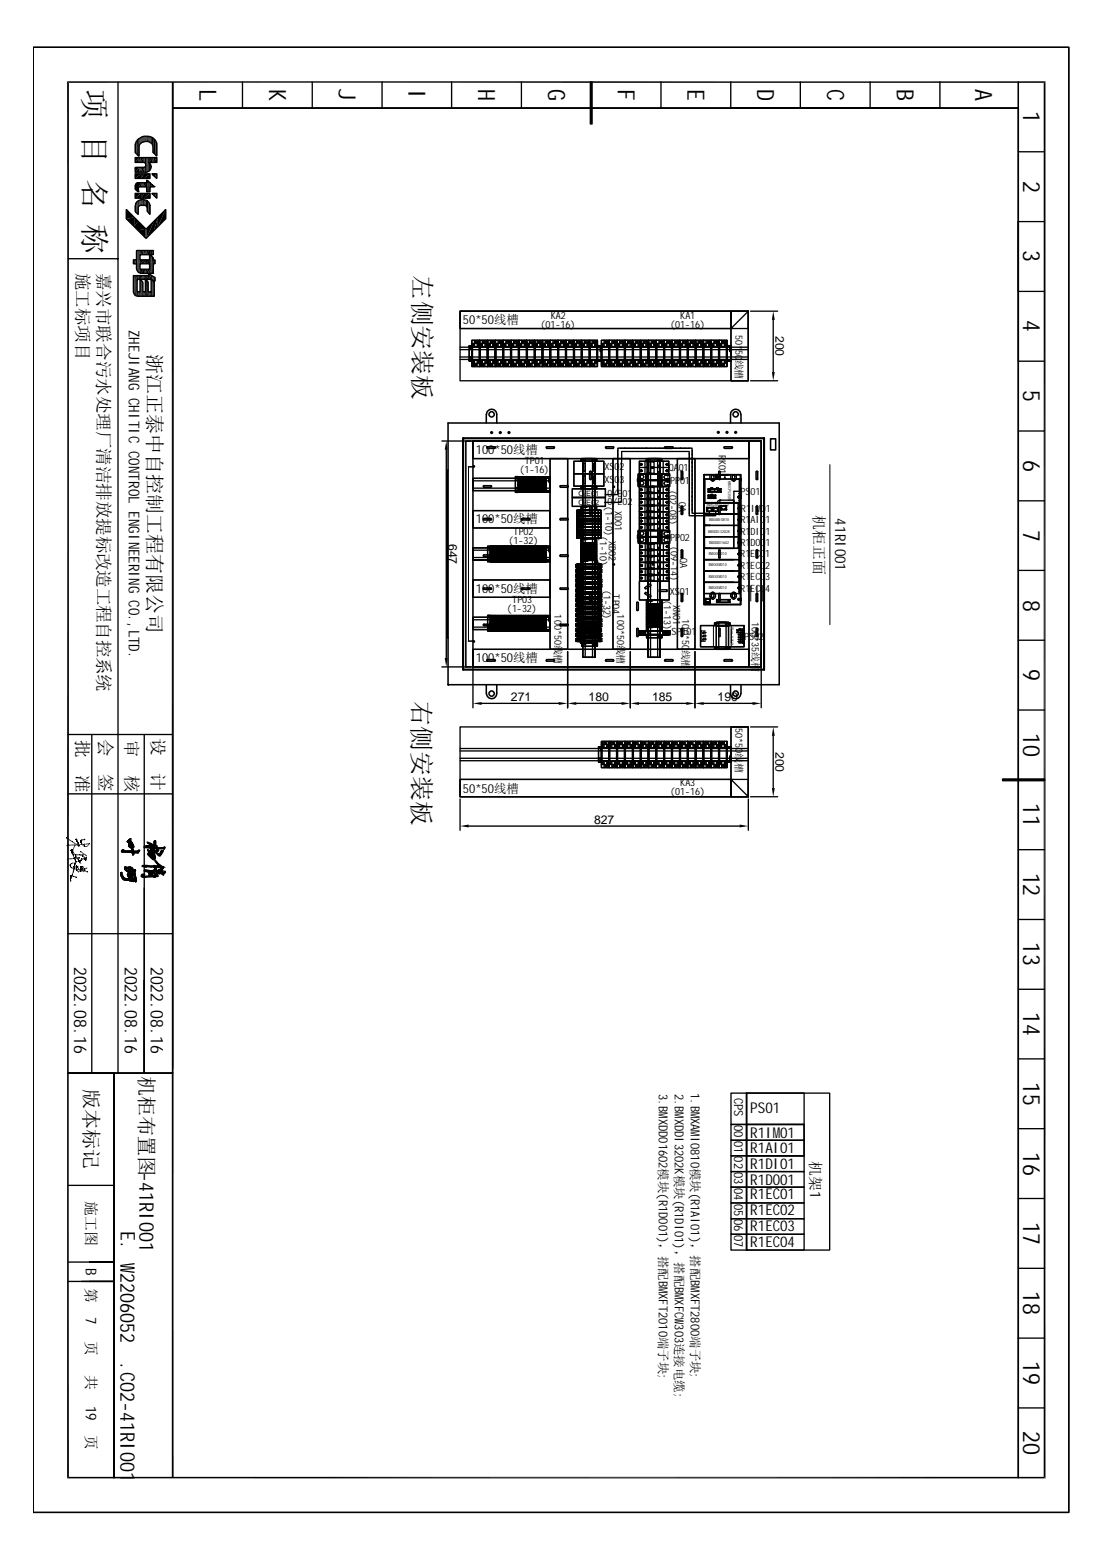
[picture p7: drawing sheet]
<svg xmlns="http://www.w3.org/2000/svg" width="210mm" height="297mm" viewBox="0 0 210 297" stroke-linecap="round" stroke-linejoin="round" font-family="sans-serif">
<defs><g id="words">
<text font-size="5.7" x="16" y="17" transform="rotate(90 16 17)">项 目 名 称</text>
<g font-size="4.7">
<text x="78.8" y="52.4" transform="rotate(90 78.8 52.4)">左侧安装板</text>
<text x="78.6" y="133.5" transform="rotate(90 78.6 133.5)">右侧安装板</text>
</g>
<g font-size="4.5">
<text x="38" y="17" transform="rotate(90 38 17)">L</text>
<text x="51.3" y="17" transform="rotate(90 51.3 17)">K</text>
<text x="64.5" y="17" transform="rotate(90 64.5 17)">J</text>
<text x="77.8" y="17" transform="rotate(90 77.8 17)">I</text>
<text x="91.1" y="17" transform="rotate(90 91.1 17)">H</text>
<text x="104.4" y="17" transform="rotate(90 104.4 17)">G</text>
<text x="117.7" y="17" transform="rotate(90 117.7 17)">F</text>
<text x="130.9" y="17" transform="rotate(90 130.9 17)">E</text>
<text x="144.2" y="17" transform="rotate(90 144.2 17)">D</text>
<text x="157.5" y="17" transform="rotate(90 157.5 17)">C</text>
<text x="170.8" y="17" transform="rotate(90 170.8 17)">B</text>
<text x="185.8" y="17" transform="rotate(90 185.8 17)">A</text>
<text x="194.9" y="21.2" transform="rotate(90 194.9 21.2)">1</text>
<text x="194.9" y="34.4" transform="rotate(90 194.9 34.4)">2</text>
<text x="194.9" y="47.7" transform="rotate(90 194.9 47.7)">3</text>
<text x="194.9" y="61" transform="rotate(90 194.9 61)">4</text>
<text x="194.9" y="74.3" transform="rotate(90 194.9 74.3)">5</text>
<text x="194.9" y="87.6" transform="rotate(90 194.9 87.6)">6</text>
<text x="194.9" y="100.9" transform="rotate(90 194.9 100.9)">7</text>
<text x="194.9" y="114.2" transform="rotate(90 194.9 114.2)">8</text>
<text x="194.9" y="127.5" transform="rotate(90 194.9 127.5)">9</text>
<text x="194.9" y="139.6" transform="rotate(90 194.9 139.6)">10</text>
<text x="194.9" y="152.9" transform="rotate(90 194.9 152.9)">11</text>
<text x="194.9" y="166.1" transform="rotate(90 194.9 166.1)">12</text>
<text x="194.9" y="179.4" transform="rotate(90 194.9 179.4)">13</text>
<text x="194.9" y="192.7" transform="rotate(90 194.9 192.7)">14</text>
<text x="194.9" y="206" transform="rotate(90 194.9 206)">15</text>
<text x="194.9" y="219.3" transform="rotate(90 194.9 219.3)">16</text>
<text x="194.9" y="232.6" transform="rotate(90 194.9 232.6)">17</text>
<text x="194.9" y="245.9" transform="rotate(90 194.9 245.9)">18</text>
<text x="194.9" y="259.2" transform="rotate(90 194.9 259.2)">19</text>
<text x="194.9" y="272.4" transform="rotate(90 194.9 272.4)">20</text>
</g>
<g font-size="3.8">
<text x="28.1" y="67.5" transform="rotate(90 28.1 67.5)">浙江正泰中自控制工程有限公司</text>
<text x="16" y="207.4" transform="rotate(90 16 207.4)">版本标记</text>
<text x="26.6" y="205" transform="rotate(90 26.6 205)">机柜布置图-41RIO01</text>
<text x="23" y="234.3" transform="rotate(90 23 234.3)">E. W2206052</text>
<text x="22.9" y="259.3" transform="rotate(90 22.9 259.3)">.C02-41RIO01</text>
</g>
<g font-size="3.3">
<text x="14.6" y="51.9" transform="rotate(90 14.6 51.9)">施工标项目</text>
<text x="18.5" y="51.9" transform="rotate(90 18.5 51.9)">嘉兴市联合污水处理厂清洁排放提标改造工程自控系统</text>
<text x="14.5" y="141" transform="rotate(90 14.5 141)">批</text>
<text x="19" y="140.8" transform="rotate(90 19 140.8)">会</text>
<text x="23.9" y="140.8" transform="rotate(90 23.9 140.8)">审</text>
<text x="28.9" y="140.6" transform="rotate(90 28.9 140.6)">设</text>
<text x="14.5" y="147.6" transform="rotate(90 14.5 147.6)">准</text>
<text x="19" y="147.4" transform="rotate(90 19 147.4)">签</text>
<text x="23.9" y="147.5" transform="rotate(90 23.9 147.5)">核</text>
<text x="28.9" y="147.3" transform="rotate(90 28.9 147.3)">计</text>
<text x="14.1" y="184.1" transform="rotate(90 14.1 184.1)">2022.08.16</text>
<text x="23.8" y="184.1" transform="rotate(90 23.8 184.1)">2022.08.16</text>
<text x="28.7" y="184.1" transform="rotate(90 28.7 184.1)">2022.08.16</text>
</g>
<g font-size="2.8">
<text x="24.5" y="62.8" transform="rotate(90 24.5 62.8)">ZHEJIANG CHITIC CONTROL ENGINEERING CO.,LTD.</text>
<text x="155" y="98" transform="rotate(90 155 98)">机柜正面</text>
<text x="159.1" y="98.7" transform="rotate(90 159.1 98.7)">41RIO01</text>
<text x="142.9" y="212">PS01</text>
<text x="142.9" y="216.6">R1IM01</text>
<text x="142.9" y="219.6">R1AI01</text>
<text x="154.3" y="221.1" transform="rotate(90 154.3 221.1)">机架1</text>
<text x="142.9" y="222.6">R1DI01</text>
<text x="142.9" y="225.6">R1DO01</text>
<text x="16.3" y="228.8" transform="rotate(90 16.3 228.8)">施工图</text>
<text x="142.9" y="228.4">R1EC01</text>
<text x="142.9" y="231.4">R1EC02</text>
<text x="142.9" y="234.4">R1EC03</text>
<text x="142.9" y="237.3">R1EC04</text>
<text x="16.3" y="241.5" transform="rotate(90 16.3 241.5)">B</text>
<text x="16.3" y="245.3" transform="rotate(90 16.3 245.3)">第</text>
<text x="16.3" y="250.8" transform="rotate(90 16.3 250.8)">7</text>
<text x="16.3" y="255.3" transform="rotate(90 16.3 255.3)">页</text>
<text x="16.3" y="261.9" transform="rotate(90 16.3 261.9)">共</text>
<text x="16.3" y="267.7" transform="rotate(90 16.3 267.7)">19</text>
<text x="16.3" y="273.3" transform="rotate(90 16.3 273.3)">页</text>
</g>
<g font-size="2.4">
<text x="88.2" y="61.6">50*50线槽</text>
<text x="90.6" y="86.4">100*50线槽</text>
<text x="90.6" y="99.6">100*50线槽</text>
<text x="90.6" y="112.8">100*50线槽</text>
<text x="90.6" y="126.1">100*50线槽</text>
<text x="88.2" y="151">50*50线槽</text>
<text x="125.5" y="208.2" transform="rotate(90 125.5 208.2)">3.BMXDDO1602模块(R1DO01)，搭配BMXFT2010端子块;</text>
<text x="128.5" y="208.2" transform="rotate(90 128.5 208.2)">2.BMXDDI3202K模块(R1DI01)，搭配BMXFCW303连接电缆;</text>
<text x="131.6" y="208.1" transform="rotate(90 131.6 208.1)">1.BMXAMI0810模块(R1AI01)，搭配BMXFT2800端子块;</text>
<text x="139.9" y="209" transform="rotate(90 139.9 209)">CPS</text>
<text x="139.9" y="214.2" transform="rotate(90 139.9 214.2)">00</text>
<text x="139.9" y="217.2" transform="rotate(90 139.9 217.2)">01</text>
<text x="139.9" y="220.2" transform="rotate(90 139.9 220.2)">02</text>
<text x="139.9" y="223.2" transform="rotate(90 139.9 223.2)">03</text>
<text x="139.9" y="226.2" transform="rotate(90 139.9 226.2)">04</text>
<text x="139.9" y="229.2" transform="rotate(90 139.9 229.2)">05</text>
<text x="139.9" y="232.1" transform="rotate(90 139.9 232.1)">06</text>
<text x="139.9" y="235.1" transform="rotate(90 139.9 235.1)">07</text>
</g>
<g font-size="2.3">
<text x="147.7" y="64" transform="rotate(90 147.7 64)">200</text>
<text x="85.4" y="103.5" transform="rotate(90 85.4 103.5)">647</text>
<text x="97.3" y="133.5">271</text>
<text x="112.1" y="133.5">180</text>
<text x="124.2" y="133.5">185</text>
<text x="136.7" y="133.5">190</text>
<text x="147.7" y="143.2" transform="rotate(90 147.7 143.2)">200</text>
<text x="113.2" y="156.8">827</text>
</g>
<g font-size="1.9">
<text x="103" y="62.5">(01-16)</text>
<text x="104.9" y="60.7">KA2</text>
<text x="127.6" y="62.5">(01-16)</text>
<text x="129.6" y="60.7">KA1</text>
<text x="140.1" y="63.7" transform="rotate(90 140.1 63.7)">50*</text>
<text x="140.1" y="66.6" transform="rotate(90 140.1 66.6)">50</text>
<text x="140.1" y="68.5" transform="rotate(90 140.1 68.5)">线槽</text>
<text x="99.9" y="88.3">TP01</text>
<text x="115.1" y="89.6">XS02</text>
<text x="127.4" y="89.7">QA01</text>
<text x="136.9" y="86.6" transform="rotate(90 136.9 86.6)">R</text>
<text x="136.9" y="87.5" transform="rotate(90 136.9 87.5)">K01</text>
<text x="98.9" y="90">(1-16)</text>
<text x="115.1" y="91.9">XS03</text>
<text x="115.7" y="94.6">O/E01</text>
<text x="127.6" y="93.3" transform="rotate(90 127.6 93.3)">(02-08)</text>
<text x="127.6" y="92.1">PP01</text>
<text x="129.3" y="95.7" transform="rotate(90 129.3 95.7)">QA</text>
<text x="141.1" y="94.2">PS01</text>
<text x="97.8" y="101.9">TP02</text>
<text x="115.3" y="96.3" transform="rotate(90 115.3 96.3)">(1-10)</text>
<text x="115.7" y="96.2">O/E02</text>
<text x="117.1" y="97.3" transform="rotate(90 117.1 97.3)">XD01</text>
<text x="141.1" y="99.6">R1</text>
<text x="141.1" y="101.8">R1</text>
<text x="141.1" y="97.5">R1</text>
<text x="143" y="99.6">AI01</text>
<text x="143" y="101.8">DI01</text>
<text x="143" y="97.5">IM01</text>
<text x="96.9" y="103.7">(1-32)</text>
<text x="114.3" y="102.1" transform="rotate(90 114.3 102.1)">(1-10)</text>
<text x="116" y="103.1" transform="rotate(90 116 103.1)">XD02</text>
<text x="127.6" y="102.9">PP02</text>
<text x="127.8" y="103.9" transform="rotate(90 127.8 103.9)">(09-14)</text>
<text x="129.5" y="106.3" transform="rotate(90 129.5 106.3)">QA</text>
<text x="141" y="106.1">R1</text>
<text x="141.1" y="104">R1</text>
<text x="142.9" y="106.1">EC01</text>
<text x="143" y="104">DO01</text>
<text x="114.9" y="112.3" transform="rotate(90 114.9 112.3)">(1-32)</text>
<text x="116.7" y="113.2" transform="rotate(90 116.7 113.2)">TP04</text>
<text x="127.6" y="113.2">XS01</text>
<text x="141" y="108.3">R1</text>
<text x="141" y="110.5">R1</text>
<text x="141" y="112.6">R1</text>
<text x="142.9" y="108.3">EC02</text>
<text x="142.9" y="110.5">EC03</text>
<text x="142.9" y="112.6">EC04</text>
<text x="96.6" y="116.5">(1-32)</text>
<text x="97.6" y="114.8">TP03</text>
<text x="105.6" y="117" transform="rotate(90 105.6 117)">100*50线槽</text>
<text x="117.6" y="117" transform="rotate(90 117.6 117)">100*50线槽</text>
<text x="126.4" y="114.2" transform="rotate(90 126.4 114.2)">(1-13)</text>
<text x="128.2" y="115.2" transform="rotate(90 128.2 115.2)">XN01</text>
<text x="129.9" y="117.9" transform="rotate(90 129.9 117.9)">100*50</text>
<text x="143.2" y="118.3" transform="rotate(90 143.2 118.3)">100*35线槽</text>
<text x="127.9" y="121">SP101</text>
<text x="129.9" y="123.7" transform="rotate(90 129.9 123.7)">线槽</text>
<text x="141.7" y="121.8">P</text>
<text x="142.7" y="121.8">S02</text>
<text x="140.1" y="138.7" transform="rotate(90 140.1 138.7)">50*50</text>
<text x="140.1" y="143.5" transform="rotate(90 140.1 143.5)">线</text>
<text x="129.6" y="149.6">KA3</text>
<text x="140.1" y="145.3" transform="rotate(90 140.1 145.3)">槽</text>
<text x="127.6" y="151.4">(01-16)</text>
</g>
<g font-size="1.4">
<text x="110.2" y="94.4">O</text>
<text x="111.3" y="94.4">/</text>
<text x="111.7" y="94.4">E01</text>
<text x="110.2" y="96.1">O</text>
<text x="111.3" y="96.1">/</text>
<text x="111.7" y="96.1">E02</text>
</g>
<g font-size=".8">
<text x="138.7" y="91.7" transform="rotate(90 138.7 91.7)">BMXCPS3500</text>
<text x="134.6" y="96.4">BMXCRA31210</text>
<text x="134.9" y="101.4">BMXDDI3202K</text>
<text x="135.1" y="99.3">BMXAMI0810</text>
<text x="135" y="105.7">BMXXEM010</text>
<text x="135" y="107.9">BMXXEM010</text>
<text x="135.1" y="103.6">BMXDDO1602</text>
<text x="135" y="110.1">BMXXEM010</text>
<text x="135" y="112.2">BMXXEM010</text>
</g>
<text font-size=".5" x="139.4" y="119.3" transform="rotate(90 139.4 119.3)">PROeco 240W 10A</text>
<g font-size=".3">
<text x="111.3" y="97.4">2A</text>
<text x="111.3" y="97.9">2A</text>
<text x="111.3" y="98.5">2A</text>
<text x="111.3" y="99">2A</text>
<text x="111.3" y="99.5">2A</text>
<text x="111.3" y="100.1">2A</text>
<text x="111.3" y="100.6">2A</text>
<text x="111.3" y="101.1">2A</text>
<text x="111.2" y="107.7">2A2A</text>
<text x="111.3" y="102.1">2A</text>
<text x="111.2" y="108.6">2A2A</text>
<text x="111.2" y="109.5">2A2A</text>
<text x="111.2" y="112.4">2A2A</text>
<text x="111.2" y="110.5">2A2A</text>
<text x="111.2" y="111.4">2A2A</text>
<text x="111.2" y="113.3">2A2A</text>
<text x="111.2" y="116.1">2A2A</text>
<text x="111.2" y="117.1">2A2A</text>
<text x="111.2" y="114.2">2A2A</text>
<text x="111.2" y="115.2">2A2A</text>
</g>
</g></defs>
<g fill="none" stroke="#000" stroke-width=".3">
<path d="M12.8 15.6h186.3M92.6 78.9v1.6M92.7 78.9a.97 .97 0 0 1 .9-1 .97 .97 0 0 1 1 1v1.6M141.1 78.9a.97 .97 0 0 0-1-1 .97 .97 0 0 0-1 1v1.6M141.1 78.9v1.6M85.3 89.5h-.1v31.9h.1M85.3 80.5h63.1v49.9h-63.1zM88.2 83.4h57.4v44.1h-57.4zM88.3 83.5h57.2v44h-57.2zM88.7 84h56.3v43h-56.3zM89.2 88.9h.9M90.1 84v4.7h.2"/>
<path d="M90.3 88.9h-.2v33.2M90.3 88.8h.1M92.1 92.5h1.4l.1 .1-.1 .2-1.3-.1zM92.2 98.7l-.2 .2 .2 .1h1.3l.1-.1-.1-.2M92.2 98.7h1.3M92.8 85.3l-.1-.1 .1-.1h1.4l.2 .1-.2 .1M92.8 85.4h1.4M99.4 92.5h1.4l.2 .1-.2 .2-1.4-.1zM99.4 98.7l-.1 .2 .1 .1h1.4l.2-.1-.2-.2M99.4 98.7h1.4M104.1 85.3l-.1-.1 .1-.1h1.4l.1 .1-.1 .1M104.1 85.4h1.4"/>
<path d="M106.7 92.5h1.4l.1 .1-.1 .2-1.3-.1zM106.8 98.7l-.2 .2 .2 .1h1.3l.1-.1-.1-.2M106.8 98.7h1.3M112.4 89.7l.2 .1v1.4l-.1 .1-.1-.1zM112.4 96.4l.2 .1v1.4l-.1 .1-.1-.1zM115.4 85.3l-.1-.1 .1-.1h1.4l.1 .1-.1 .1M115.4 85.4h1.4M126.7 85.3l-.1-.1 .1-.1h1.4l.1 .1-.1 .1M126.7 85.4h1.4M130 89.8l-.1-.1-.1 .1v1.4l.1 .1 .1-.1M130 96.5l-.1-.2-.1 .2v1.4l.1 .1 .1-.1M130 89.8v1.4"/>
<path d="M130 96.5v1.4M136.9 89.7l.3 .1v1.4l-.2 .1-.1-.1zM136.9 96.4l.3 .1v1.4l-.2 .1-.1-.1zM138 85.3l-.1-.1 .1-.1h1.4l.1 .1-.1 .1M138 85.4h1.4M144 89.8v1.4M144 96.5v1.4M144.1 89.8l.1-.1 .1 .1v1.4l-.1 .1-.1-.1M144.1 96.5l.1-.2 .1 .2v1.4l-.1 .1-.1-.1M146.8 83.6h.9v2.1h-.9zM92.1 112h1.4l.1 .1-.1 .1h-1.3zM92.2 105.7l-.2 .1 .2 .1h1.3l.1-.1-.1-.1"/>
<path d="M92.2 119.1l-.2-.1 .2-.1h1.3l.1 .1-.1 .1M92.2 105.6h1.3M92.2 119.2h1.3M99.4 112h1.4l.2 .1-.2 .1h-1.4zM99.4 105.7l-.1 .1 .1 .1h1.4l.2-.1-.2-.1M99.4 119.1l-.1-.1 .1-.1h1.4l.2 .1-.2 .1M99.4 105.6h1.4M99.4 119.2h1.4M106.7 112h1.4l.1 .1-.1 .1h-1.3zM106.8 105.7l-.2 .1 .2 .1h1.3l.1-.1-.1-.1M106.8 119.1l-.2-.1 .2-.1h1.3l.1 .1-.1 .1M106.8 105.6h1.3"/>
<path d="M106.8 119.2h1.3M112.4 113l.2 .1v1.4l-.1 .1-.1-.1zM112.4 104.7l.2 .1v1.4l-.1 .1-.1-.1zM112.4 119.7h.2v1.4l-.1 .1-.1-.1zM121.5 114.8l-.1-.2-.1 .2v1.3l.1 .2 .1-.2M121.5 119.7l-.1-.1-.1 .1v1.4l.1 .1 .1-.1M121.6 114.8v1.3M121.6 119.7v1.4M130 113.1l-.1-.1-.1 .1v1.4l.1 .1 .1-.1M130 104.8l-.1-.1-.1 .1v1.4l.1 .1 .1-.1M130 119.7l-.1-.1-.1 .1v1.4l.1 .1 .1-.1M130 104.8v1.4"/>
<path d="M130 113.1v1.4M130 119.7v1.4M136.9 113l.3 .1v1.4l-.2 .1-.1-.1zM136.9 104.7l.3 .1v1.4l-.2 .1-.1-.1zM136.9 119.7h.3v1.4l-.2 .1-.1-.1zM144 104.8v1.4M144 113.1v1.4M144 119.7v1.4M144.1 113.1l.1-.1 .1 .1v1.4l-.1 .1-.1-.1M144.1 104.8l.1-.1 .1 .1v1.4l-.1 .1-.1-.1M144.1 119.7l.1-.1 .1 .1v1.4l-.1 .1-.1-.1M85.3 130.3l.1 .1"/>
<path d="M89.2 122.1h1.2l-.3 .1v4.8M92.6 130.4v1.7M92.8 125.6l-.1 .2 .1 .1h1.4l.2-.1-.2-.2M92.8 125.6h1.4M94.6 130.4v1.7a.97 .97 0 0 1-1 .9 .97 .97 0 0 1-.9-.9M104.1 125.6l-.1 .2 .1 .1h1.4l.1-.1-.1-.2M104.1 125.6h1.4M115.4 125.6l-.1 .2 .1 .1h1.4l.1-.1-.1-.2M115.4 125.6h1.4M126.7 125.6l-.1 .2 .1 .1h1.4l.1-.1-.1-.2M126.7 125.6h1.4M138 125.6l-.1 .2 .1 .1h1.4l.1-.1-.1-.2"/>
<path d="M138 125.6h1.4M139.1 130.4v1.7a.97 .97 0 0 0 1 .9 .97 .97 0 0 0 1-.9M141.1 130.4v1.7M12.8 281.4h186.3"/>
<circle cx="93.7" cy="78.9" r=".5"/>
<circle cx="140.1" cy="78.9" r=".5"/>
<circle cx="93.7" cy="82.4" r=".16"/>
<circle cx="95.3" cy="82.4" r=".16"/>
<circle cx="97" cy="82.4" r=".16"/>
<circle cx="116.9" cy="92.7" r=".12"/>
<circle cx="124.4" cy="92.7" r=".12"/>
<circle cx="136.8" cy="82.3" r=".16"/>
<circle cx="138.5" cy="82.3" r=".16"/>
<circle cx="140.1" cy="82.3" r=".16"/>
<circle cx="116.9" cy="107.5" r=".12"/>
<circle cx="124.4" cy="107.5" r=".12"/>
<circle cx="93.7" cy="132.1" r=".5"/>
<circle cx="140.1" cy="132.1" r=".5"/>
</g>
<path d="M13 15.5v266M32.9 15.6v265.8M112.6 15.6v8M199 15.5v266M191 148.5h8" fill="none" stroke="#000" stroke-width=".34"/>
<g fill="none" stroke="#000" stroke-width=".25">
<path d="M6.3 9h197.3v279h-197.3zM22.5 15.6v188.7M32.9 15.6v187.9M46.2 15.6v5M59.5 15.6v5M72.8 15.6v5M86 15.6v5M99.3 15.6v5M112.4 15.6h.4v8h-.4zM112.6 15.6v5M125.9 15.6v5M139.2 15.6v5"/>
<path d="M152.4 15.6v5M165.7 15.6v5M179 15.6v5M194 15.6v265.8M24 39.9l3.8 3.7 3.7-3.7 .1 1.7-3.8 3.8-3.8-3.8zM25.7 30h4.2v.9l-1.5 .1a1.02 1.02 0 0 1 .3 1 1.02 1.02 0 0 1-.8 .8h-2.2v-.9h1.8a.54 .54 0 0 0 0-1h-1.8zM25.7 33.1h2.9v.9h-2.9zM25.7 36.8h2.8l.1 .9h-2.9zM26 34.9l.2-.1h1.7l.1-.5 1.5 1.3h-.9l-.1 .9h-.6v-.9h-1.4l-.1 .9h-.1l-.6-.5v-.7zM26 38.5a1.45 1.45 0 0 1 1.6-.4 1.13 1.13 0 0 1 1 1.1l-.1 1.6a1.75 1.75 0 0 1-.6-1.4v-.1l-.3-.2h-.8l-.3 .1-.2 .3-.1 1.3-.5-.6v-1zM26.1 26.7a2.24 2.24 0 0 1 2.4-.7 1.86 1.86 0 0 1 1.4 1.3l-.1 2.4-.7-.7v-1.1a1.37 1.37 0 0 0-2.3-.5l-.3 .4v1.9h-.1l-.7-.7v-1.5zM29 36.9l.9-.1v.9z"/>
<path d="M29 33.1h.9v.8l-.7-.5zM32.9 20.6h161.1zM32.9 20.6h161.1M194 28.9h5M13 49.3h9.5M25.4 52.5h2.8l.2-.4 1.1 .8v.6l-.5-.2 .4 .4v2.7h-3.2a.85 .85 0 0 1-.8-.9zM26 47.7h3.2v.8h-.5l.5 .6v.3l.3 .1v.7h-.3v1.9l-2.6-.1a.98 .98 0 0 1-.6-.8v-1h-.6v-.7l.6-.1zM26.2 53.2h.5l-.1 2.4h-.4l-.1-.2zM26.7 48.5h1.8v1h-1.8zM26.7 50.2h1.8v1.1h-1.7zM26.8 53.2h.9l-.1 2.4h-.4v-1.9zM27.9 53.2h.9v2.4l-.6-.1v-1.8z"/>
<path d="M87.6 59.3h54.9v13.2h-54.9zM87.6 59.3h51.6v3.3h-51.6zM139.2 59.3h3.3v13.2h-3.3zM142.5 59.3v3.3h-3.3v-3.3h3.3l-3.3 3.3M143 59.3h5.1M194 42.2h5M199 55.5h-5v-13.3v26.6h5M87.6 66.1h54.9M87.6 68h54.9M87.6 68.4h54.9M87.6 66.6h54.9M89.4 65.8h.5v3h-.5z"/>
<path d="M89.4 68.6h.5zM89.4 68.7h.5M89.4 68.6h24.4M89.4 68.4h.5M89.4 65.9h.5M89.4 66h24.4M89.9 64.8h1.5v5h-1.5zM89.9 65.4h23.9M89.9 69.2h23.9M90 66.1h1.3v2.4h-1.3zM90.4 64.8v1.2M90.4 68.6v1.2"/>
<path d="M90.9 64.8v1.2M90.9 68.6v1.2M91.4 64.8h1.5v5h-1.5zM91.4 64.8v5h-1.5v-5h1.5v5M91.5 66.1h1.3v2.4h-1.3zM91.9 64.8v1.2M91.9 68.6v1.2M92.4 64.8v1.2M92.4 68.6v1.2M92.9 64.8h1.5v5h-1.5zM92.9 64.8v5h-1.5v-5h1.5v5M93 66.1h1.3v2.4h-1.3z"/>
<path d="M93.4 64.8v1.2M93.4 68.6v1.2M93.9 64.8v1.2M93.9 68.6v1.2M94.4 64.8h1.4v5h-1.4zM94.4 64.8v5h-1.5v-5h1.5v5M94.5 66.1h1.3v2.4h-1.3zM94.9 64.8v1.2M94.9 68.6v1.2M95.4 64.8v1.2M95.4 68.6v1.2M95.8 64.8h1.6v5h-1.6z"/>
<path d="M95.8 64.8v5h-1.4v-5h1.4v5M96 66.1h1.2v2.4h-1.2zM96.4 64.8v1.2M96.4 68.6v1.2M96.9 64.8v1.2M96.9 68.6v1.2M97.4 64.8h1.4v5h-1.4zM97.4 64.8v5h-1.6v-5h1.6v5M97.5 66.1h1.2v2.4h-1.2zM97.8 64.8v1.2M97.8 68.6v1.2M98.3 64.8v1.2"/>
<path d="M98.3 68.6v1.2M98.8 64.8h1.5v5h-1.5zM98.8 64.8v5h-1.4v-5h1.4v5M98.9 66.1h1.3v2.4h-1.3zM99.4 64.8v1.2M99.4 68.6v1.2M99.9 64.8v1.2M99.9 68.6v1.2M100.3 64.8h1.6v5h-1.6zM100.3 64.8v5h-1.5v-5h1.5v5M100.5 66.1h1.2v2.4h-1.2zM100.8 64.8v1.2"/>
<path d="M100.8 68.6v1.2M101.3 64.8v1.2M101.3 68.6v1.2M101.9 64.8h1.4v5h-1.4zM101.9 64.8v5h-1.6v-5h1.6v5M101.9 66.1h1.3v2.4h-1.3zM102.3 64.8v1.2M102.3 68.6v1.2M102.8 64.8v1.2M102.8 68.6v1.2M103.3 64.8h1.5v5h-1.5zM103.3 64.8v5h-1.4v-5h1.4v5"/>
<path d="M103.4 66.1h1.3v2.4h-1.3zM103.8 64.8v1.2M103.8 68.6v1.2M104.3 64.8v1.2M104.3 68.6v1.2M104.8 64.8h1.5v5h-1.5zM104.8 64.8v5h-1.5v-5h1.5v5M104.9 66.1h1.3v2.4h-1.3zM105.3 64.8v1.2M105.3 68.6v1.2M105.8 64.8v1.2M105.8 68.6v1.2"/>
<path d="M106.3 64.8h1.5v5h-1.5zM106.3 64.8v5h-1.5v-5h1.5v5M106.4 66.1h1.3v2.4h-1.3zM106.8 64.8v1.2M106.8 68.6v1.2M107.3 64.8v1.2M107.3 68.6v1.2M107.8 64.8h1.5v5h-1.5zM107.8 64.8v5h-1.5v-5h1.5v5M107.9 66.1h1.3v2.4h-1.3zM108.3 64.8v1.2M108.3 68.6v1.2"/>
<path d="M108.8 64.8v1.2M108.8 68.6v1.2M109.3 64.8h1.5v5h-1.5zM109.3 64.8v5h-1.5v-5h1.5v5M109.4 66.1h1.3v2.4h-1.3zM109.8 64.8v1.2M109.8 68.6v1.2M110.3 64.8v1.2M110.3 68.6v1.2M110.8 64.8h1.5v5h-1.5zM110.8 64.8v5h-1.5v-5h1.5v5M110.9 66.1h1.3v2.4h-1.3z"/>
<path d="M111.3 64.8v1.2M111.3 68.6v1.2M111.8 64.8v1.2M111.8 68.6v1.2M112.3 64.8h1.5v5h-1.5zM112.3 64.8v5h-1.5v-5h1.5v5M112.4 66.1h1.3v2.4h-1.3zM112.8 64.8v1.2M112.8 68.6v1.2M113.3 64.8v1.2M113.3 68.6v1.2M113.8 65.8h.8v3h-.8z"/>
<path d="M113.8 68.7h.8v.1h-.8zM113.8 65.8h.8v.1h-.8zM113.8 64.8v5h-1.5v-5h1.5v5M113.8 66.1h.8v2.4h-.8M113.8 65.9v2.8M114.6 64.8h1.4v5h-1.4zM114.6 68.6h23.9M114.6 66h23.9M114.6 65.4h23.9M114.6 69.2h23.9M114.6 65.9v.2M114.6 68.5v.2"/>
<path d="M114.7 66.1h1.3v2.4h-1.3zM115.1 64.8v1.2M115.1 68.6v1.2M115.6 64.8v1.2M115.6 68.6v1.2M116 64.8h1.6v5h-1.6zM116 64.8v5h-1.4v-5h1.4v5M116.2 66.1h1.2v2.4h-1.2zM116.5 64.8v1.2M116.5 68.6v1.2M117.1 64.8v1.2M117.1 68.6v1.2"/>
<path d="M117.6 64.8h1.4v5h-1.4zM117.6 64.8v5h-1.6v-5h1.6v5M117.6 66.1h1.3v2.4h-1.3zM118 64.8v1.2M118 68.6v1.2M118.5 64.8v1.2M118.5 68.6v1.2M119 64.8h1.5v5h-1.5zM119 64.8v5h-1.4v-5h1.4v5M119.1 66.1h1.3v2.4h-1.3zM119.5 64.8v1.2M119.5 68.6v1.2"/>
<path d="M120 64.8v1.2M120 68.6v1.2M120.5 64.8h1.5v5h-1.5zM120.5 64.8v5h-1.5v-5h1.5v5M120.6 66.1h1.3v2.4h-1.3zM121 64.8v1.2M121 68.6v1.2M121.5 64.8v1.2M121.5 68.6v1.2M122 64.8h1.5v5h-1.5zM122 64.8v5h-1.5v-5h1.5v5M122.1 66.1h1.3v2.4h-1.3z"/>
<path d="M122.5 64.8v1.2M122.5 68.6v1.2M123 64.8v1.2M123 68.6v1.2M123.5 64.8h1.5v5h-1.5zM123.5 64.8v5h-1.5v-5h1.5v5M123.6 66.1h1.3v2.4h-1.3zM124 64.8v1.2M124 68.6v1.2M124.5 64.8v1.2M124.5 68.6v1.2M125 64.8h1.5v5h-1.5z"/>
<path d="M125 64.8v5h-1.5v-5h1.5v5M125.1 66.1h1.3v2.4h-1.3zM125.5 64.8v1.2M125.5 68.6v1.2M126 64.8v1.2M126 68.6v1.2M126.5 64.8h1.5v5h-1.5zM126.5 64.8v5h-1.5v-5h1.5v5M126.6 66.1h1.3v2.4h-1.3zM127 64.8v1.2M127 68.6v1.2M127.5 64.8v1.2"/>
<path d="M127.5 68.6v1.2M128 64.8h1.5v5h-1.5zM128 64.8v5h-1.5v-5h1.5v5M128.1 66.1h1.3v2.4h-1.3zM128.5 64.8v1.2M128.5 68.6v1.2M129 64.8v1.2M129 68.6v1.2M129.5 64.8h1.5v5h-1.5zM129.5 64.8v5h-1.5v-5h1.5v5M129.6 66.1h1.3v2.4h-1.3zM130 64.8v1.2"/>
<path d="M130 68.6v1.2M130.5 64.8v1.2M130.5 68.6v1.2M131 64.8h1.5v5h-1.5zM131 64.8v5h-1.5v-5h1.5v5M131.1 66.1h1.3v2.4h-1.3zM131.5 64.8v1.2M131.5 68.6v1.2M132 64.8v1.2M132 68.6v1.2M132.5 64.8h1.5v5h-1.5zM132.5 64.8v5h-1.5v-5h1.5v5"/>
<path d="M132.6 66.1h1.3v2.4h-1.3zM133 64.8v1.2M133 68.6v1.2M133.5 64.8v1.2M133.5 68.6v1.2M134 64.8h1.5v5h-1.5zM134 64.8v5h-1.5v-5h1.5v5M134.1 66.1h1.3v2.4h-1.3zM134.5 64.8v1.2M134.5 68.6v1.2M135 64.8v1.2M135 68.6v1.2"/>
<path d="M135.5 64.8h1.5v5h-1.5zM135.5 64.8v5h-1.5v-5h1.5v5M135.6 66.1h1.3v2.4h-1.3zM136 64.8v1.2M136 68.6v1.2M136.5 64.8v1.2M136.5 68.6v1.2M137 64.8h1.5v5h-1.5zM137 64.8v5h-1.5v-5h1.5v5M137.1 66.1h1.2v2.4h-1.2zM137.5 64.8v1.2M137.5 68.6v1.2"/>
<path d="M138 64.8v1.2M138 68.6v1.2M138.5 65.8h.7v3h-.7zM138.5 68.7h.7v.1h-.7zM138.5 65.8h.7v.1h-.7zM138.5 64.8v5h-1.5v-5h1.5v5M138.5 66.1h.7v2.4h-.7M138.5 65.9v2.8M139.2 65.9v.2M139.2 68.5v.2M143 72.5h5.1M147.3 60.9v10"/>
<path d="M84.2 84h5.5M85 85.6v39.7M90.1 84h52.6v3.3h-52.6zM90.1 97.2h14.7v3.3h-14.7zM90.1 91.1h14.7v2.3h-14.7v-2.3h14.7v2.3h-14.7zM90.1 91.6h14.7v1.3h-14.7zM98.2 90.7h.5v3.1h-.5zM98.2 93.6h.5zM98.2 90.9h.5zM98.2 93.5h5.8M98.2 93.3h.5M98.2 90.9h.5"/>
<path d="M98.7 90.8h.4v2.9h-.4zM98.7 92.4h.4zM98.7 93.7h.4zM98.7 90.9h.4zM98.7 90.8h.4v2.9v-2.9h.3v2.9v-2.9h.3v2.9v-2.9h.3v2.9v-2.9h.4v2.9v-2.9h.3v2.9v-2.9h.3v2.9v-2.9h.3v2.9v-2.9h.4v2.9v-2.9h.3v2.9v-2.9h.4v2.9v-2.9h.3v2.9v-2.9h.3v2.9v-2.9h.4v2.9v-2.9h.3v2.9v-2.9h.3v2.9h-5.3zM98.7 90.8h.4zM98.7 93.3h5.3M98.7 91.3h5.3M98.7 91.2h5.4M98.7 93.2h5.3M98.7 92.5h5.3M98.7 91.4h5.3"/>
<path d="M98.7 92.1h5.3M98.7 93.4h5.3M98.7 91.1h5.3M98.7 91h5.3M98.7 93.7h5.3M98.7 90.9h5.3M99.1 90.8h.3v2.9h-.3zM99.1 92.4h.3zM99.1 93.7h.3zM99.1 90.9h.3zM99.1 90.8h.3zM99.4 90.8h.3v2.9h-.3z"/>
<path d="M99.4 92.4h.3zM99.4 93.7h.3zM99.4 90.9h.3zM99.4 90.8h.3zM99.7 90.8h.3v2.9h-.3zM99.7 92.4h.3zM99.7 93.7h.3zM99.7 90.9h.3zM99.7 90.8h.3zM99.7 92.2v.2M100 90.8h.4v2.9h-.4zM100 92.4h.4z"/>
<path d="M100 93.7h.4zM100 90.9h.4zM100 90.8h.4zM100.1 92.2v.2M100.4 90.8h.3v2.9h-.3zM100.4 92.4h.3zM100.4 93.7h.3zM100.4 90.9h.3zM100.4 90.8h.3zM100.4 92.2v.2M100.7 90.8h.3v2.9h-.3zM100.7 92.4h.3z"/>
<path d="M100.7 93.7h.3zM100.7 90.9h.3zM100.7 90.8h.3zM100.8 92.2v.2M101 90.8h.3v2.9h-.3zM101 92.4h.3zM101 93.7h.3zM101 90.9h.3zM101 90.8h.3zM101.3 90.8h.4v2.9h-.4zM101.3 92.4h.4zM101.3 93.7h.4z"/>
<path d="M101.3 90.9h.4zM101.4 92.2v.2M101.6 90.8h-.3h.4M101.7 90.8h.3v2.9h-.3zM101.7 92.4h.3zM101.7 93.7h.3zM101.7 90.9h.3zM101.7 90.8h.3zM101.7 90.8l-.1 .1M101.7 92.2v.2M102 90.8h.4v2.9h-.4zM102 92.4h.4z"/>
<path d="M102 93.7h.4zM102 90.9h.4zM102 90.8h.4zM102.4 90.8h.3v2.9h-.3zM102.4 92.4h.3zM102.4 93.7h.3zM102.4 90.9h.3zM102.4 90.8h.3zM102.4 92.2v.2M102.7 90.8h.3v2.9h-.3zM102.7 92.4h.3zM102.7 93.7h.3z"/>
<path d="M102.7 90.9h.3zM102.7 90.8h.3zM102.7 92.2v.2M103 90.8h.4v2.9h-.4zM103 92.4h.4zM103 93.7h.4zM103 90.9h.4zM103 90.8h.4zM103.4 90.8h.3v2.9h-.3zM103.4 92.4h.3zM103.4 93.7h.3zM103.4 90.9h.3z"/>
<path d="M103.4 90.8h.3zM103.7 90.8h.3v2.9h-.3zM103.7 92.4h.3zM103.7 93.7h.3zM103.7 90.9h.3zM103.7 90.8h.3zM103.7 92.2v.2M104 90.8h.8v2.9h-.8zM104 93.6h.8v.1h-.8zM104 90.8h.8v.1h-.8zM104 91h.8v2.5h-6.1M104 92.2h-5.3v.2"/>
<path d="M104.8 87.3h3.3v36.3h-3.3zM104.8 90.9v.1M104.8 93.5v.1M109 94.7h6.3v1.7h-6.3zM109 93.1h6.3v1.6h-6.3zM109.3 87.8h5.7v2.4h-5.7zM109.3 90.2h5.7v2.4h-5.7zM109.9 97.2h4.6v.5h-4.6zM109.9 97.7h4.6v.5h-4.6zM109.9 98.2l4.6 .1zM109.9 98.2h4.6v.5h-4.6zM109.9 98.7h4.6v.6h-4.6z"/>
<path d="M109.9 99.3h4.6zM109.9 99.3h4.6v.5h-4.6zM109.9 99.8h4.6v.5h-4.6zM109.9 97.7h4.6v.5h-4.6v-.5h4.6h-.5v.5M109.9 98.2h4.6M109.9 99.3h.1M109.9 97.2v1M110 97.7v.5h.2M110 98.7v.5l.2 .1M110 99.8v.5h.2M110.1 97.1l4.1 .1zM110.1 97.7h4.1z"/>
<path d="M110.1 98.2h4.1zM110.1 98.7h4.1zM110.1 99.3h4.1zM110.1 99.8h4.1zM110.2 97.7l-.2-.1v-.4l.1 1M110.2 98.7h-.2v-.5l.1 1M110.2 99.8h-.2v-.5l.1 1M110.2 97.2h4M110.2 98.2h.1M110.2 97.1v.1M110.2 99.3h.1M110.3 97.2v5.2"/>
<path d="M110.5 97.1v.1M110.5 98.2h.1M110.5 99.3h.1M110.6 97.1v.1M110.6 98.2h.1M110.6 99.3h.1M110.7 92.6h3v.5h-3zM110.7 87.3h3v.5h-3zM110.7 97.1v.1M110.7 98.2h.1M110.7 99.3h.1M110.7 96.4h2.9v.8h-2.9z"/>
<path d="M110.7 96.4h.1v.8h-.1zM110.8 87.3v.5M110.8 92.6v.5M110.8 92.6v.5zM110.8 87.3v.5zM110.8 96.4h.2v.8M111 96.4h2.4M111 87.3h2.3v37.9h-2.3v-37.9h2.3v37.9h-2.3zM111.1 88.2h.4v1.5h-.4zM111.1 90.6h.4v1.5h-.4zM111.5 87.3h1.4v37.9h-1.4zM113.1 88.2h.3v1.5h-.3z"/>
<path d="M113.1 90.6h.3v1.5h-.3zM113.1 97.1v.1M113.1 98.2h.1M113.1 99.3h.1M113.2 97.1v.1M113.2 98.2h.1M113.2 99.3h.1M113.2 97.2h.1M113.2 87.3v.5M113.2 92.6v.5M113.4 98.2h.1M113.4 99.3h.1"/>
<path d="M113.4 87.3v.5M113.4 92.6v.5M113.4 97.1v.1M113.5 87.3v.5M113.5 92.6v.5M113.5 97.1v.1M113.5 98.2h.1M113.5 99.3h.1M113.5 96.4h.1v.8h-.1zM113.5 92.6v.5zM113.5 87.3v.5zM113.5 96.4h-.1v.7"/>
<path d="M113.9 97.2v5.2h.6M114 98.2h-4.1v.5h4.6M114 99.3h-4.1v.5h4.6M114 97.2h-4.1v5.2M114 97.1v.1M114 98.2h.1M114 99.3h.1M114.1 97.1v.1M114.1 98.2h.1M114.1 99.3h.1M114.2 97.2h.1M114.2 98.2h.1"/>
<path d="M114.2 99.3h.1M114.4 97.2h-.4v.5M114.4 98.2h-.4v.5M114.4 99.3h-.4v.5M114.4 97.2l.1 4.7h-4.6v.5h4.6v-.5M114.5 98.7v.6h-4.6v-.6h4.6h-.5v.6M114.5 98.7h-4.6v.6h4.6h-4.3M114.5 99.8v.5h-4.6v-.5h4.6h-.5v.5M114.5 99.8h-4.6v.5h4.6l-4.3 .1M115.1 95.7h.2M115.3 94.2h.1M115.4 95.7h.2"/>
<path d="M115.5 94.2h.2M115.7 95.7h.1M115.8 94.2h.2M115.9 95.7h.2M116 94.2h.2M116.2 95.7h.1M116.3 94.2h.2M116.4 95.7h.2M116.5 94.2h.2M116.7 95.7h.1M116.8 87.3h3.3v36.3h-3.3zM116.8 94.2h.2"/>
<path d="M116.9 95.7h.4M117.1 94.2h.1M117.3 94.2h.1M117.4 95.7h.2M117.6 95.7h.2M117.7 94v.2h-.2M117.7 85.5v.2M117.7 85.8v.2M117.7 86v.2M117.7 86.3v.2M117.7 86.6v.1M117.7 86.8v.2"/>
<path d="M117.7 87.1v.1M117.7 87.3v.1M117.7 87.5v.2M117.7 87.8v.2M117.7 88v.2M117.7 88.3v.2M117.7 88.5v.2M117.7 88.8v.2M117.7 89.1v.1M117.7 89.3v.2M117.7 89.6v.1M117.7 89.8v.1"/>
<path d="M117.7 90v.2M117.7 90.3v.2M117.7 90.5v.2M117.7 90.8v.2M117.7 91v.2M117.7 91.3v.2M117.7 91.6v.3M117.7 92v.2M117.7 92.3v.1M117.7 92.5v.2M117.7 92.8v.1M117.7 93v.2"/>
<path d="M117.7 93.3v.2M117.7 93.5v.2M117.7 93.8v.1M117.9 85.3h-.2v.2M117.9 95.7h.2M117.9 85.3h.2M118.2 85.3h.2M118.3 95.4v.3h-.1M118.4 88v.2M118.4 88.3v.1M118.4 88.5v.2M118.4 88.8v.1"/>
<path d="M118.4 89v.1M118.4 89.2v.2M118.4 89.5v.1M118.4 89.7v.2M118.4 90v.2M118.4 90.2v.2M118.4 90.5v.2M118.4 90.7v.4M118.4 91.2v.2M118.4 91.5v.1M118.4 91.7v.2M118.4 92v.1"/>
<path d="M118.4 92.2v.2M118.4 92.5v.2M118.4 92.7v.2M118.4 93v.1M118.4 93.2v.2M118.4 93.5v.1M118.4 93.7v.2M118.4 94v.1M118.4 94.2v.2M118.4 94.5v.1M118.4 94.7v.2M118.4 95v.2"/>
<path d="M118.4 95.2l-.1 .2M118.4 86.3v.1M118.4 86.5v.1M118.4 86.7v.2M118.4 87v.2M118.4 87.2v.2M118.4 87.5v.2M118.4 87.7v.2M118.4 85.3h.2M118.6 86h-.2v.2M118.7 86h.1M118.7 85.3h.4"/>
<path d="M118.9 86h.2M119.2 86h.1M119.2 85.3h.1M119.4 86h.1M119.4 85.3h.2M119.6 86h.2M119.7 85.3h.1M119.9 86h.2M119.9 85.3h.2M120.1 86h.2M120.2 85.3h.2M120.4 86h.2"/>
<path d="M120.4 85.3h.2M120.6 86h.2M120.7 85.3h.2M120.9 86h.2M120.9 85.3h.2M121.2 86h.1M121.2 85.3h.1M121.4 86h.4M121.4 85.3h.2M121.5 90.2l.1 2.5zM121.5 91.3v.2M121.5 91l-.1 .2v.5l.1 .1"/>
<path d="M121.5 91.7l.7-.1a.38 .38 0 0 1 .4 .5M121.5 90.5h.9l.2 .4M121.6 90.2h6v1.2h-6zM121.6 91.4h6v1.3h-6zM121.6 90.2l1.4 .1v1.1h-1.4zM121.6 91.4l1.4 .1v1.2h-1.4zM121.7 85.3h.1M121.8 92.7h5.6v1.1h-5.6zM121.8 93.8h5.6v1.2h-5.6zM121.8 95h5.6v1.3h-5.6zM121.8 96.3h5.6v1.1h-5.6zM121.8 97.4h5.6v1.2h-5.6z"/>
<path d="M121.8 98.6h5.6v1.2h-5.6zM121.8 99.8h5.6v1.2h-5.6zM121.8 87.8h5.6v2.4h-5.6zM121.8 93.1h.4v.3h-.4M121.8 94.3h.4v.3h-.4M121.8 95.4h.4v.4h-.4M121.8 96.7h.4v.3h-.4M121.8 97.9h.4v.3h-.4M121.8 99h.4v.4h-.4M121.8 89.5h.4v.3h-.4M121.8 92.7h5.6v8.3h-5.6zM121.8 93.8h5.6"/>
<path d="M121.8 95h5.6M121.8 96.3h5.6M121.8 97.4h5.6M121.8 98.6h5.6M121.8 99.8h5.6M121.8 88.3h.4v.3h-.4M121.8 89h1.4M121.9 86h.1M121.9 90.3l.1 1.1zM121.9 91.5l.1 1.1zM121.9 85.3h.2M122 93.2h.1"/>
<path d="M122 93.3h.2M122 94.4h.2M122 94.5h.1M122 95.6h.1M122 95.7h.1M122 96.8h.1M122 98h.1M122 98.1h.2M122 99.2h.2M122 99.3h.1M122 89.6h.1M122 88.5h.1"/>
<path d="M122 88.4h.1M122.1 93.1l.1 .1M122.1 88.3l.1 .1M122.1 89.5l.1 .1M122.1 93.3v.1M122.1 94.3v.1M122.1 95.5l.1 .1M122.1 96.7l.1 .1M122.1 97.9h.1M122.1 98.1v.1M122.1 99v.2M122.1 86h.2"/>
<path d="M122.2 88.5l-.1 .1M122.2 89.7l-.1 .1M122.2 94.5l-.1 .1M122.2 95.7l-.1 .1M122.2 96.9l-.1 .1M122.2 99.3l-.1 .1M122.2 85.3h.1M122.2 93.1l.1 .1M122.2 88.3l.1 .1M122.2 89.5l.1 .1M122.2 94.3l.1 .1M122.2 95.5l.1 .1"/>
<path d="M122.2 96.7l.1 .1M122.2 97.9h.1M122.2 99l.1 .2M122.3 93.2h.1M122.3 94.5h.1M122.3 95.6h.1M122.3 95.7h.1M122.3 96.8h.1M122.3 98h.1M122.3 99.3h.1M122.3 89.6h.1M122.3 88.5h.1"/>
<path d="M122.3 88.4h.1M122.3 88.5l-.1 .1M122.3 89.7l-.1 .1M122.3 94.5l-.1 .1M122.3 95.7l-.1 .1M122.3 96.9l-.1 .1M122.3 99.3l-.1 .1M122.3 93.3l-.1 .1M122.3 98.1l-.1 .1M122.4 86h.2M122.4 85.3h.2M122.6 91.9l-.3 .5-.8-.2"/>
<path d="M122.6 90.7v.2l-.3 .2-.8-.1M122.6 86h.2M122.7 85.3h.2M122.9 87.8v2.4M122.9 92.7v8.3M122.9 86h.2M122.9 85.3h.4M123 90.2l.1 1.2h2.9l-1.1 .2-1.8-.2-.1 1.3zM123.1 87.3h3v.5h-3zM123.1 91.4v1.3l1.1-.2 1.8 .2M123.1 86h.2M123.2 87.3v.5"/>
<path d="M123.2 92.8h1.4v.9h-1.4zM123.2 94h1.4v.9h-1.4zM123.2 95.2h1.4v.9h-1.4zM123.2 96.4h1.4v.9h-1.4zM123.2 97.6h1.4v.9h-1.4zM123.2 98.7h1.4v1h-1.4zM123.2 99.9h1.4v1h-1.4zM123.3 87.3v.5M123.4 86h.2M123.4 85.3h.2M123.4 87.3h2.3v37.9h-2.3v-37.9h2.3v37.9h-2.3zM123.4 88v2.1"/>
<path d="M123.4 92.8v.9M123.4 94v.9M123.4 95.2v.9M123.4 96.4v.9M123.4 97.6v.9M123.4 98.7v1M123.4 99.9v1M123.6 88v2.1M123.6 92.8v.9M123.6 94v.9M123.6 95.2v.9M123.6 96.4v.9"/>
<path d="M123.6 97.6v.9M123.6 98.7v1M123.6 99.9v1M123.7 86h.1M123.7 85.3h.1M123.9 86h.1M123.9 87.3h1.4v37.9h-1.4zM123.9 88.9h.7v-.9h-1.4v2.1h1.4v-.9h-.7M123.9 88v2.1M123.9 92.8v.9M123.9 94v.9M123.9 95.2v.9"/>
<path d="M123.9 96.4v.9M123.9 97.6v.9M123.9 98.7v1M123.9 99.9v1M123.9 89h3.5M123.9 85.3h.2M124.1 86h.2M124.2 85.3h.1M124.4 86h.1M124.4 85.3h.2M124.6 86h.2M124.7 85.3h.1"/>
<path d="M124.9 86h.2M124.9 85.3h.2M125.1 86h.2M125.2 85.3h.1M125.4 93.4h.1v.2h-.1zM125.4 94.6h.1v.2h-.1zM125.4 95.8h.1v.2h-.1zM125.4 97h.1v.1h-.1zM125.4 98.2h.1v.2h-.1zM125.4 99.3h.1v.3h-.1zM125.4 89.8h.1v.1h-.1zM125.4 88.6h.1v.2h-.1z"/>
<path d="M125.4 86h.2M125.4 85.3h.2M125.6 91.8v.5l-.2-.1v-.4h.3h-.3v.6l.3-.1v-.5h-.3v.6l.3-.1v-.5M125.6 87.3v.5M125.6 86h.2M125.6 85.3h.2M125.7 90.6v.4l-.3 .1v-.5h.3v.4l-.3 .1v-.5h.3l-.3 .1 .1 .4 .1-.1v-.3M125.9 87.3v.5zM125.9 87.3v.5M125.9 86h.1M125.9 85.3h.2M126 90.2l.1 1.2z"/>
<path d="M126 91.4l.1 1.3zM126 90.2h-2.9v1.2M126.1 86h.2M126.2 85.3h.1M126.3 87.8v2.4M126.3 92.7v8.3M126.4 86h.1M126.4 85.3h.2M126.5 90.7v.3l.2 .2 .9-.1M126.5 92a.37 .37 0 0 0 .4 .4l.7-.1M126.6 86h.2M126.7 85.3h.1"/>
<path d="M126.8 93.3l.2 .1M126.8 98.1l.2 .1M126.8 93.2h.1M126.8 94.5h.1M126.8 95.6h.1M126.8 95.7h.1M126.8 96.8h.1M126.8 98h.1M126.8 99.3h.1M126.8 89.6h.1M126.8 88.5h.1M126.8 88.4h.1"/>
<path d="M126.9 86h.1M126.9 88.5l.1 .1M126.9 89.7l.1 .1M126.9 94.5l.1 .1M126.9 95.7l.1 .1M126.9 96.9l.1 .1M126.9 99.3l.1 .1M126.9 85.3h.2M127 88.3l-.1 .1M127 89.5l-.1 .1M127 93.1l-.1 .1M127 94.3l-.2 .1"/>
<path d="M127 95.5l-.1 .1M127 96.7l-.1 .1M127 97.9h-.1M127 99l-.2 .2M127 88.3l.1 .1M127 89.5l.1 .1M127 93.1l.1 .1M127 94.3l.2 .1M127 95.5l.1 .1M127 96.7l.1 .1M127 97.9h.1M127 99l.2 .2"/>
<path d="M127 93.2h.2M127 94.5h.2M127 95.6h.2M127 95.7h.2M127 96.8h.2M127 98h.2M127 99.3h.2M127 89.6h.2M127 88.5h.2M127 88.4h.2M127.1 88.5l-.1 .1M127.1 89.7l-.1 .1"/>
<path d="M127.1 94.5l-.1 .1M127.1 95.7l-.1 .1M127.1 96.9l-.1 .1M127.1 99.3l-.1 .1M127.1 91.1l.1 .3zM127.1 92.3l.1 .3zM127.1 86h.2M127.2 93.3l-.2 .1M127.2 98.1l-.2 .1M127.2 85.3h.1M127.4 93.1h-.4v.3h.4M127.4 94.3h-.4v.3h.4"/>
<path d="M127.4 95.4h-.4v.4h.4M127.4 96.7h-.4v.3h.4M127.4 97.9h-.4v.3h.4M127.4 99h-.4v.4h.4M127.4 89.5h-.4v.3h.4M127.4 88.3h-.4v.3h.4M127.4 86h.2M127.4 85.3h.2M127.5 90.2l.1 .4zM127.5 91.1l.1 .3zM127.5 91.4l.1 .4zM127.5 92.3l.1 .4z"/>
<path d="M127.5 90.2l-.3 .1v.3v-.3h-1.1v1l1.4 .1-.3 .1v.3v-.3l-1.1 .1v1l1.4 .1M127.6 90.6l-.7-.1a.37 .37 0 0 0-.4 .4M127.6 91.8h-.5a.41 .41 0 0 0-.6 .1v.2M127.6 86h.2M127.6 85.3h.2M127.9 86h.4M127.9 85.3h.2M128.1 85.3h.2M128.4 86h.1M128.4 85.3h.2M128.6 86h.2M128.7 85.3h.1"/>
<path d="M128.9 86h.1M128.9 85.3h.2M129 87.3h3.4v36.3h-3.4zM129.1 86h.2M129.2 85.3h.1M129.4 86h.1M129.4 85.3h.4M129.6 86h.2M129.9 86h.1M129.9 85.3h.1M130.1 86h.2M130.1 85.3h.2"/>
<path d="M130.3 86h.2M130.4 85.3h.2M130.6 86h.2M130.6 85.3h.2M130.9 86h.1M130.9 85.3h.2M131.1 86h.2M131.1 85.3h.2M131.3 98.1l.1 .1M131.3 86.1v.2M131.3 86.4v.2M131.3 86.6v.2"/>
<path d="M131.3 86.9v.2M131.3 87.2v.1M131.3 87.4v.4M131.3 87.9v.1M131.3 88.1v.2M131.3 88.4v.1M131.3 88.6v.2M131.3 88.9v.2M131.3 89.1v.2M131.3 89.4v.2M131.3 89.6v.2M131.3 89.9v.1"/>
<path d="M131.3 90.1v.2M131.3 90.4v.1M131.3 90.6v.2M131.3 90.9v.1M131.3 91.1v.2M131.3 91.4v.2M131.3 91.6v.2M131.3 91.9v.1M131.3 92.1v.2M131.3 92.4v.1M131.3 92.6v.2M131.3 92.9v.1"/>
<path d="M131.3 93.1v.2M131.3 93.4v.1M131.3 93.6v.2M131.3 93.9v.4M131.3 94.3v.2M131.3 94.6v.2M131.3 94.9v.1M131.3 95.1v.2M131.3 95.4v.1M131.3 95.6v.2M131.3 95.9v.1M131.3 96.1v.4"/>
<path d="M131.3 96.6v.2M131.3 96.8v.2M131.3 97.1v.2M131.3 97.4v.1M131.3 97.6v.2M131.3 97.9v.1M131.4 85.3h.2M131.5 98.2h.2M131.7 85.3h.1v.2M131.7 98.2h.2M131.8 97.6l.1 .1M131.8 85.6v.2"/>
<path d="M131.8 85.9v.1M131.8 86.1v.2M131.8 86.3v.2M131.8 86.6v.2M131.8 86.9v.1M131.8 87.1v.2M131.8 87.4v.1M131.8 87.6v.2M131.8 87.9v.4M131.8 88.3v.2M131.8 88.6v.2M131.8 88.8v.2"/>
<path d="M131.8 89.1v.2M131.8 89.4v.1M131.8 89.6v.2M131.8 89.9v.1M131.8 90.1v.1M131.8 90.3v.2M131.8 90.6v.1M131.8 90.8v.2M131.8 91.1v.2M131.8 91.3v.2M131.8 91.6v.2M131.8 91.8v.2"/>
<path d="M131.8 92.1v.2M131.8 92.4v.1M131.8 92.6v.1M131.8 92.8v.2M131.8 93.1v.1M131.8 93.3v.2M131.8 93.6v.2M131.8 93.8v.2M131.8 94.1v.2M131.8 94.3v.4M131.8 94.8v.2M131.8 95.1v.1"/>
<path d="M131.8 95.3v.2M131.8 95.6v.1M131.8 95.8v.2M131.8 96.1v.2M131.8 96.3v.2M131.8 96.6v.1M131.8 96.8v.2M131.8 97.1v.1M131.8 97.3v.2M132 98.2h.4M132 97.7h.2M132.2 97.7h.2"/>
<path d="M132.5 98.2h.1M132.5 97.7h.2M132.7 98.2h.2M132.8 97.7h.1M133 98.2h.1M133 97.7h.2M133.2 98.2h.2M133.3 97.7h.1M133.5 98.2h.1M133.5 97.7h.2M133.7 98.2h.2M133.8 97.7h.1"/>
<path d="M134 98.2h.2M134 97.7h.2M134.1 90.4h7v24.7h-7zM134.2 95.7h6.9v2.2h-6.9zM134.2 90.4v24.6h6.8v-24.6h-.7M134.2 90.4h1M134.2 90.4l-.1 24.7h7v-24.7M134.2 91.2h6.9v4.5h-6.9zM134.2 97.9v2.1h6.6M134.2 95.7v-4.5v4.5h6.6M134.2 91.2h6.6v4.5M134.2 98.2h.2"/>
<path d="M134.2 97.7h.2M134.3 97.9h.9M134.5 98.2h.1M134.5 97.7h.2M134.6 96.6h1v.8h-1zM134.6 97.4h1.1M134.7 98.2h.2M134.7 97.7h.2M134.9 93.2h2.4v.5h-2.4zM134.9 93.1h.5M134.9 93.7h2.4M134.9 94.9h1.4"/>
<path d="M134.9 96.8l.1-.1 .5 .1v.5h-.8v-.5h.3M134.9 93.1v.1M134.9 94.3v.1M135 94.9l-.1-.6h1.5l-.1 .6M135 98.2h.1M135 93.4h.1M135 94.6h.1M135.1 97.6l-.1 .1M135.1 93.4h.1M135.1 94.6h.1M135.1 97.4v.1M135.2 90.4h-1"/>
<path d="M135.2 98.2h.2M135.2 90.4v.7M135.2 90.4h5.1M135.3 91.1l.3 .5h.2M135.3 93.2h1.6v.3l-1.5 .1-.1-.1zM135.3 93.2v.3M135.3 94.8v-.4h.6v.4M135.3 94.7h.3M135.3 93h.1M135.4 94.6h.1M135.4 92.9h.3M135.4 94.1h.3"/>
<path d="M135.5 98.2h.1M135.5 92.9l-.1 .1M135.5 94.2l-.1 .1M135.6 91.1a.23 .23 0 0 0 .2 .2 .23 .23 0 0 0 .2-.2M135.6 94.8h.1M135.6 91.1v.1M135.6 94.7h.3M135.6 97.4h.1M135.7 96.6v.8M135.7 92.9h.1M135.7 94.2h.1M135.7 94.6h.1"/>
<path d="M135.7 96.6h-1.1l.1 .8M135.7 98.2h.2M135.7 92.9h.8M135.7 94.2v.1M135.8 90.5l-.3 .2 .1 .4M135.8 90.5l.2 .2M135.8 91.4h.1M135.8 90.5h.1M135.8 91.6h.1M135.8 96.6h1v.8h-1zM135.8 97.4h1.1M136 98.2h.1"/>
<path d="M136 90.7v.5M136 90.7h.1M136.1 94.6h.1M136.1 93.4h.1M136.1 96.8h-.2v.5M136.3 91.1h.1M136.3 91.1l-.3 .5h-.2M136.3 94.4h-1.4v.5h1.4M136.3 94.3v.6M136.3 91.2h.9M136.3 98.1l-.1 .1M136.3 97.4v.1"/>
<path d="M136.3 97.6v.1M136.3 97.8v.2M136.5 90.5v.6M136.5 92.9h.1M136.5 92.9h.3M136.7 93.4l.1 .1zM136.7 93.5h.2M136.7 93.4h.2M136.7 90.5h.1M136.7 91v.1M136.8 91h.1M136.8 90.5h.1"/>
<path d="M136.8 91v.1M136.8 92.9h.1M136.8 97.4h.1M136.8 92.9l.1 .1M136.9 91l.2 .1v-.6h-.7v.6h.5M136.9 93.1h.4M136.9 90.5h.1M136.9 96.6v.8M136.9 96.6h-1.1v.8l.9-.1v-.5l-.3-.1h-.3v.1M136.9 93.5h.1M137 93.4h.1M137.1 93.4h.1"/>
<path d="M137.1 95.2h.1M137.1 95.2a.44 .44 0 0 0-.4 .5M137.1 95.2h2.6l.1 .2M137.1 95.2v.5M137.2 91.2v-.8h-.9v.8M137.2 93.4h.1M137.2 90.4h2M137.3 93.7h.1M137.3 96.3h1v.8h-1zM137.3 96.3h1.1M137.3 93.1v.6M137.4 93.1h-2.5l.1 .6"/>
<path d="M137.4 96.3l-.1 .8h1.1M137.5 96.4h.8v.4h-.3v.2h-.4v-.2h-.1zM138 90.9h.1zM138 91h.1M138 90.8h.1M138.3 96.3h.1M138.4 96.3v.8M139.2 90.4v.7M139.2 91.1l.3 .5h.2M139.2 91.1v.1M139.5 91.1a.23 .23 0 0 0 .3 .2 .23 .23 0 0 0 .2-.2M139.7 90.5l-.2 .2v.4"/>
<path d="M139.7 90.5l.3 .2M139.7 97.9h-5.5v2.1M139.7 91.4h.1M139.7 91.7h.1M139.7 90.5h.1M139.7 91.6h.1M139.8 97.9l-.1 2.1M139.8 95.4h.1M140 90.7v.5M140 90.7h.1M140.3 90.4h.7M140.3 91.1l-.3 .5h-.3"/>
<path d="M140.3 91.1h.1M140.3 90.4v.8M140.5 94.6h.1M140.6 99l.1 .1M140.6 96.8l.1 .1M140.6 94.6l.1 .2M140.6 96.8h.1M140.6 99h.1M140.6 95.8v2.1M140.7 95.7h.1v1.1M140.7 98.8l.1 .2M140.7 98.8l-.1 .2"/>
<path d="M140.7 96.7l-.1 .1M140.7 96.7l.1 .1M140.7 94.5l.1 .1M140.7 94.5l-.1 .1M140.7 94.5h.1M140.7 96.7h.1M140.7 94.8v.1M140.7 96.6v.1M140.7 99.1v.1M140.7 99.1h.1M140.7 98.8h.1M140.7 96.9h.1"/>
<path d="M140.7 94.8h.1M140.8 97h.1M140.8 99.2h.1M140.8 98.7h.1M140.8 96.6l.1 .2-.1 .2M140.8 99h.1M140.8 98.9h.1M140.8 98.7l.1 .3M140.8 99.1h.1M140.8 98.8h.1M140.8 98.8l.1 .1M140.8 98.8v.1"/>
<path d="M140.8 96.9h.1M140.8 95.7v17.3M140.8 97.1h.3M140.8 96.7h.1M140.8 96.5h.1M140.8 97.1h.1M140.8 98.8h.3M140.8 98.3h.1M140.8 94.5h.1M140.8 94.8h.1M140.8 94.4h.1M140.8 94.9h.1"/>
<path d="M140.8 99l-.1 .1M140.8 96.8l-.1 .1M140.8 94.6l-.1 .2M140.8 95.7h-6.6v2.2h6.6h-6.6v-2.2h5.5v2.2M140.8 96.1l.2 .4-.1 .1M140.8 96.9h.2M140.8 94.5v.3M140.8 94.5h.2M140.8 94.5l.1 .1M140.8 99v.1M140.8 98.8h.2M140.8 97.9h-.2v2.1"/>
<path d="M140.8 96.8h.1M140.8 99.2h.3M140.8 93.5h-1v4.4M140.8 94.6h.1M140.8 96.6v.1M140.8 94.8h.3M140.8 94.7h.2M140.8 94.1h.1M140.8 95.2l.1 .1M140.8 95.2h.1M140.8 98.3l.3 .4M140.9 94.5h.1"/>
<path d="M140.9 94.8h.1M140.9 94.7h.1M140.9 94.6h.1M140.9 99.1h.1M140.9 98.8h.1M140.9 94.8l-.1 .1M140.9 94.5v.1M140.9 94l.2 .4M140.9 99.1h-.1M140.9 98.8v.1M140.9 91.2l-.1 4.5M140.9 94.7v.1"/>
<path d="M140.9 94.5h.2M140.9 99l-.1 .2M140.9 99v.1M140.9 99.1h.2M140.9 94.8h.2M141 94.5h.1M141 94.8h.1M141 99.1h.1M141 98.8h.1M141 94.8h-.1M141 99l-.1 .1M141 99.1h-.2"/>
<path d="M141 99.1h-.1M141 96.9l-.2 .6M141 96.5l.1 .2h-.3M141 94.5l-.1 .1M141 98.8l-.2 .1M141 96.7h.1M141 96.9h.1M141.1 98.8h.1M141.1 99.1h.1M141.1 94.8l-.3 .4M141.1 99.2l-.3 .4M141.1 94.9h.1"/>
<path d="M141.1 99.3h.1M141.1 97.7h.1M141.1 91.1h.1M141.1 91.6h.1M141.1 98.1h.1M141.1 97.6v.1M141.1 91.1v.1M141.1 94.4l-.2 .1M141.1 97.6l.1 .5M141.1 97.6h.1M141.1 91.1v.4M141.1 91.2v.3"/>
<path d="M141.1 97.7v.4M142.7 84h2.3v43h-2.3zM194 95.4h5M194 82.1h5M90.1 110.4h14.7v3.3h-14.7zM90.1 104.3h14.7v2.3h-14.7v-2.3h14.7v2.3h-14.7zM90.1 104.8h14.7v1.4h-14.7zM90.1 117.5h14.7v2.4h-14.7v-2.4h14.7v2.4h-14.7zM90.1 118h14.7v1.4h-14.7zM92.9 104h.5v3h-.5zM92.9 106.8h.5zM92.9 117.2h.5v3h-.5z"/>
<path d="M92.9 104.1h.5M92.9 104.2h11.1M92.9 106.5h.5M92.9 117.3h1.4M92.9 117.3h.5M92.9 106.8l11.1 .1M92.9 106.8h11.1M92.9 104.1h1.4M92.9 119.7h11.1M92.9 117.4h11.1M92.9 120h.5M93.4 104h.3v3h-.3z"/>
<path d="M93.4 106.5h.3zM93.4 105.6h.3zM93.4 106.9h.3zM93.4 104.2h.3zM93.4 104.1h.3zM93.4 117.2h.3v3h-.3zM93.4 118.9h.3zM93.4 117.4h.3zM93.4 117.3h.3zM93.4 104h.3v3v-3h.4v3v-3h.3v3v-3h.3v3v-3h.3v3v-3h.4v3v-3h.3v3v-3h.4v3v-3h.3v3v-3h.3v3v-3h.3v3v-3h.4v3v-3h.3v3v-3h.3v3v-3h.4v3v-3h.3v3v-3h.4v3v-3h.3v3v-3h.3v3v-3h.3v3v-3h.4v3v-3h.3v3v-3h.3v3v-3h.3v3v-3h.4v3v-3h.3v3v-3h.4v3v-3h.3v3v-3h.3v3v-3h.4v3v-3h.3v3v-3h.3v3h-10.6zM93.4 117.5h11.4v2.4h-11.9M93.4 117.2h.3v3v-3h.4v3v-3h.3v3v-3h.3v3v-3h.3v3v-3h.4v3v-3h.3v3v-3h.4v3v-3h.3v3v-3h.3v3v-3h.3v3v-3h.4v3v-3h.3v3v-3h.3v3v-3h.4v3v-3h.3v3v-3h.4v3v-3h.3v3v-3h.3v3v-3h.3v3v-3h.4v3v-3h.3v3v-3h.3v3v-3h.3v3v-3h.4v3v-3h.3v3v-3h.4v3v-3h.3v3v-3h.3v3v-3h.4v3v-3h.3v3v-3h.3v3h-10.6z"/>
<path d="M93.4 104h10.6M93.4 104.6h10.6M93.4 105.4h10.6M93.4 105.3h10.6M93.4 105.8h10.6M93.4 106.5h10.6M93.4 117.6h10.7M93.4 118.7h10.6M93.4 104.3h10.6M93.4 106.6h10.6M93.4 104.4h10.7M93.4 104.5h10.6"/>
<path d="M93.4 105.5h10.6M93.4 106.9h10.6M93.4 117.8h10.6M93.4 119.7h10.6M93.4 119h10.6M93.4 118.6h10.6M93.4 119.8h10.6M93.4 117.7h10.6M93.4 117.6h10.6M93.4 117.4h10.6M93.4 117.2h10.6M93.4 105.5v.1"/>
<path d="M93.4 118.7v.2M93.7 104h.4v3h-.4zM93.7 106.5h.4zM93.7 105.6h.4zM93.7 106.9h.4zM93.7 104.2h.4zM93.7 104.1h.4zM93.7 117.2h.4v3h-.4zM93.7 118.9h.4zM93.7 117.4h.4zM93.7 117.3h.4zM93.7 104.1h.1"/>
<path d="M93.7 117.3h.1M93.8 105.5v.1M93.8 118.7v.2M94.1 104h.3v3h-.3zM94.1 106.5h.3zM94.1 105.6h.3zM94.1 106.9h.3zM94.1 104.2h.3zM94.1 104.1h.3zM94.1 117.2h.3v3h-.3zM94.1 118.9h.3zM94.1 117.4h.3z"/>
<path d="M94.1 117.3h.3zM94.1 104.1h-.1M94.1 117.3h-.1M94.1 105.5v.1M94.1 118.7v.2M94.4 104h.3v3h-.3zM94.4 106.5h.3zM94.4 105.6h.3zM94.4 106.9h.3zM94.4 104.2h.3zM94.4 104.1h.3zM94.4 117.2h.3v3h-.3z"/>
<path d="M94.4 118.9h.3zM94.4 117.4h.3zM94.4 117.3h.3zM94.7 104.1h-.4M94.7 117.3h-.4M94.7 104h.3v3h-.3zM94.7 106.5h.3zM94.7 105.6h.3zM94.7 106.9h.3zM94.7 104.2h.3zM94.7 104.1h.3zM94.7 117.2h.3v3h-.3z"/>
<path d="M94.7 118.9h.3zM94.7 117.4h.3zM94.7 117.3h.3zM95 104h.4v3h-.4zM95 106.5h.4zM95 105.6h.4zM95 106.9h.4zM95 104.2h.4zM95 104.1h.4zM95 117.2h.4v3h-.4zM95 118.9h.4zM95 117.4h.4z"/>
<path d="M95 117.3h.4zM95 104.1h.1M95 117.3h.1M95.1 105.5v.1M95.1 118.7v.2M95.4 104h.3v3h-.3zM95.4 106.5h.3zM95.4 105.6h.3zM95.4 106.9h.3zM95.4 104.2h.3zM95.4 104.1h.3zM95.4 117.2h.3v3h-.3z"/>
<path d="M95.4 118.9h.3zM95.4 117.4h.3zM95.4 117.3h.3zM95.4 104.1h-.1M95.4 117.3h-.1M95.4 105.5v.1M95.4 118.7v.2M95.7 104h.4v3h-.4zM95.7 106.5h.4zM95.7 105.6h.4zM95.7 106.9h.4zM95.7 104.2h.4z"/>
<path d="M95.7 104.1h.4zM95.7 117.2h.4v3h-.4zM95.7 118.9h.4zM95.7 117.4h.4zM95.7 117.3h.4zM95.7 104.1h.1M95.7 117.3h.1M95.8 105.5v.1M95.8 118.7v.2M96.1 104h.3v3h-.3zM96.1 106.5h.3zM96.1 105.6h.3z"/>
<path d="M96.1 106.9h.3zM96.1 104.2h.3zM96.1 104.1h.3zM96.1 117.2h.3v3h-.3zM96.1 118.9h.3zM96.1 117.4h.3zM96.1 117.3h.3zM96.1 104.1h-.1M96.1 117.3h-.1M96.1 105.5v.1M96.1 118.7v.2M96.4 104h.3v3h-.3z"/>
<path d="M96.4 106.5h.3zM96.4 105.6h.3zM96.4 106.9h.3zM96.4 104.2h.3zM96.4 104.1h.3zM96.4 117.2h.3v3h-.3zM96.4 118.9h.3zM96.4 117.4h.3zM96.4 117.3h.3zM96.4 104.1h.1M96.4 117.3h.1M96.4 105.5v.1"/>
<path d="M96.4 118.7v.2M96.6 104.1h-1.9M96.6 117.3h-1.9M96.7 104h.3v3h-.3zM96.7 106.5h.3zM96.7 105.6h.3zM96.7 106.9h.3zM96.7 104.2h.3zM96.7 104.1h.3zM96.7 117.2h.3v3h-.3zM96.7 118.9h.3zM96.7 117.4h.3z"/>
<path d="M96.7 117.3h.3zM97 104h.4v3h-.4zM97 106.5h.4zM97 105.6h.4zM97 106.9h.4zM97 104.2h.4zM97 104.1h.4zM97 117.2h.4v3h-.4zM97 118.9h.4zM97 117.4h.4zM97 117.3h.4zM97 104.1h.1"/>
<path d="M97 117.3h.1M97.4 104h.3v3h-.3zM97.4 106.5h.3zM97.4 105.6h.3zM97.4 106.9h.3zM97.4 104.2h.3zM97.4 104.1h.3zM97.4 117.2h.3v3h-.3zM97.4 118.9h.3zM97.4 117.4h.3zM97.4 117.3h.3zM97.4 104.1h-.1"/>
<path d="M97.4 117.3h-.1M97.4 105.5v.1M97.4 118.7v.2M97.7 104h.3v3h-.3zM97.7 106.5h.3zM97.7 105.6h.3zM97.7 106.9h.3zM97.7 104.2h.3zM97.7 104.1h.3zM97.7 117.2h.3v3h-.3zM97.7 118.9h.3zM97.7 117.4h.3z"/>
<path d="M97.7 117.3h.3zM97.7 104.1h.1M97.7 117.3h.1M97.7 105.5v.1M97.7 118.7v.2M98 104h.4v3h-.4zM98 106.5h.4zM98 105.6h.4zM98 106.9h.4zM98 104.2h.4zM98 104.1h.4zM98 117.2h.4v3h-.4z"/>
<path d="M98 118.9h.4zM98 117.4h.4zM98 117.3h.4zM98 104.1h.1M98 117.3h.1M98.1 105.5v.1M98.1 118.7v.2M98.4 104h.3v3h-.3zM98.4 106.5h.3zM98.4 105.6h.3zM98.4 106.9h.3zM98.4 104.2h.3z"/>
<path d="M98.4 104.1h.3zM98.4 117.2h.3v3h-.3zM98.4 118.9h.3zM98.4 117.4h.3zM98.4 117.3h.3zM98.4 104.1h-.1M98.4 117.3h-.1M98.4 105.5v.1M98.4 118.7v.2M98.6 104.1h-2M98.6 117.3h-2M98.7 104h.4v3h-.4z"/>
<path d="M98.7 106.5h.4zM98.7 105.6h.4zM98.7 106.9h.4zM98.7 104.2h.4zM98.7 104.1h.4zM98.7 117.2h.4v3h-.4zM98.7 118.9h.4zM98.7 117.4h.4zM98.7 117.3h.4zM99 104.1h-.4M99 117.3h-.4M99.1 104h.3v3h-.3z"/>
<path d="M99.1 106.5h.3zM99.1 105.6h.3zM99.1 106.9h.3zM99.1 104.2h.3zM99.1 104.1h.3zM99.1 117.2h.3v3h-.3zM99.1 118.9h.3zM99.1 117.4h.3zM99.1 117.3h.3zM99.4 104h.3v3h-.3zM99.4 106.5h.3zM99.4 105.6h.3z"/>
<path d="M99.4 106.9h.3zM99.4 104.2h.3zM99.4 104.1h.3zM99.4 117.2h.3v3h-.3zM99.4 118.9h.3zM99.4 117.4h.3zM99.4 117.3h.3zM99.4 104.1h-.1M99.4 117.3h-.1M99.7 104h.3v3h-.3zM99.7 106.5h.3zM99.7 105.6h.3z"/>
<path d="M99.7 106.9h.3zM99.7 104.2h.3zM99.7 104.1h.3zM99.7 117.2h.3v3h-.3zM99.7 118.9h.3zM99.7 117.4h.3zM99.7 117.3h.3zM99.7 104.1h.1M99.7 117.3h.1M99.7 105.5v.1M99.7 118.7v.2M100 104h.4v3h-.4z"/>
<path d="M100 106.5h.4zM100 105.6h.4zM100 106.9h.4zM100 104.2h.4zM100 104.1h.4zM100 117.2h.4v3h-.4zM100 118.9h.4zM100 117.4h.4zM100 117.3h.4zM100 104.1h.1M100 117.3h.1M100.1 105.5v.1"/>
<path d="M100.1 118.7v.2M100.4 104h.3v3h-.3zM100.4 106.5h.3zM100.4 105.6h.3zM100.4 106.9h.3zM100.4 104.2h.3zM100.4 104.1h.3zM100.4 117.2h.3v3h-.3zM100.4 118.9h.3zM100.4 117.4h.3zM100.4 117.3h.3zM100.4 104.1h-.1"/>
<path d="M100.4 117.3h-.1M100.4 105.5v.1M100.4 118.7v.2M100.6 104.1h-1.6M100.6 117.3h-1.6M100.7 104h.3v3h-.3zM100.7 106.5h.3zM100.7 105.6h.3zM100.7 106.9h.3zM100.7 104.2h.3zM100.7 104.1h.3zM100.7 117.2h.3v3h-.3z"/>
<path d="M100.7 118.9h.3zM100.7 117.4h.3zM100.7 117.3h.3zM100.8 105.5v.1M100.8 118.7v.2M101 104.1h-.4M101 117.3h-.4M101 104h.3v3h-.3zM101 106.5h.3zM101 105.6h.3zM101 106.9h.3zM101 104.2h.3z"/>
<path d="M101 104.1h.3zM101 117.2h.3v3h-.3zM101 118.9h.3zM101 117.4h.3zM101 117.3h.3zM101.3 104h.4v3h-.4zM101.3 106.5h.4zM101.3 105.6h.4zM101.3 106.9h.4zM101.3 104.2h.4zM101.3 104.1h.4zM101.3 117.2h.4v3h-.4z"/>
<path d="M101.3 118.9h.4zM101.3 117.4h.4zM101.3 117.3h.4zM101.3 104.1h.1M101.3 117.3h.1M101.4 105.5v.1M101.4 118.7v.2M101.7 104h.3v3h-.3zM101.7 106.5h.3zM101.7 105.6h.3zM101.7 106.9h.3zM101.7 104.2h.3z"/>
<path d="M101.7 104.1h.3zM101.7 117.2h.3v3h-.3zM101.7 118.9h.3zM101.7 117.4h.3zM101.7 117.3h.3zM101.7 104.1h-.1M101.7 117.3h-.1M101.7 105.5v.1M101.7 118.7v.2M102 104h.4v3h-.4zM102 106.5h.4zM102 105.6h.4z"/>
<path d="M102 106.9h.4zM102 104.2h.4zM102 104.1h.4zM102 117.2h.4v3h-.4zM102 118.9h.4zM102 117.4h.4zM102 117.3h.4zM102 104.1h.1M102 117.3h.1M102.4 104h.3v3h-.3zM102.4 106.5h.3zM102.4 105.6h.3z"/>
<path d="M102.4 106.9h.3zM102.4 104.2h.3zM102.4 104.1h.3zM102.4 117.2h.3v3h-.3zM102.4 118.9h.3zM102.4 117.4h.3zM102.4 117.3h.3zM102.4 104.1h-.1M102.4 117.3h-.1M102.4 105.5v.1M102.4 118.7v.2M102.7 104h.3v3h-.3z"/>
<path d="M102.7 106.5h.3zM102.7 105.6h.3zM102.7 106.9h.3zM102.7 104.2h.3zM102.7 104.1h.3zM102.7 117.2h.3v3h-.3zM102.7 118.9h.3zM102.7 117.4h.3zM102.7 117.3h.3zM102.7 104.1h.1M102.7 117.3h.1M102.7 105.5v.1"/>
<path d="M102.7 118.7v.2M103 104.1h-2M103 117.3h-2M103 104h.4v3h-.4zM103 106.5h.4zM103 105.6h.4zM103 106.9h.4zM103 104.2h.4zM103 104.1h.4zM103 117.2h.4v3h-.4zM103 118.9h.4zM103 117.4h.4z"/>
<path d="M103 117.3h.4zM103.3 104.1h-.3M103.3 117.3h-.3M103.4 104h.3v3h-.3zM103.4 106.5h.3zM103.4 105.6h.3zM103.4 106.9h.3zM103.4 104.2h.3zM103.4 104.1h.3zM103.4 117.2h.3v3h-.3zM103.4 118.9h.3zM103.4 117.4h.3z"/>
<path d="M103.4 117.3h.3zM103.7 104h.3v3h-.3zM103.7 106.5h.3zM103.7 105.6h.3zM103.7 106.9h.3zM103.7 104.2h.3zM103.7 104.1h.3zM103.7 117.2h.3v3h-.3zM103.7 118.9h.3zM103.7 117.4h.3zM103.7 117.3h.3zM103.7 104.1h-.1"/>
<path d="M103.7 117.3h-.1M103.7 105.5v.1M103.7 118.7v.2M104 104.1h-.7M104 117.3h-.7M104 104h.8v3h-.8zM104 106.8h.8v.2h-.8zM104 104h.8v.1h-.8zM104 117.2h.8v3h-.8zM104 117.2h.8v.2h-.8zM104 104.3h.8v2.4h-11.4M104 104.1h.1"/>
<path d="M104 117.3h.1M104.8 104.1v.2M104.8 106.7v.1M104.8 117.4v.1M104.8 119.9v.1M109.7 107.5h4.7v.5h-4.7zM109.7 108l4.7 .1zM109.7 108.4h4.6v.5h-4.6zM109.7 108.9l4.6 .1zM109.7 109.3h4.6v.5h-4.6zM109.7 109.8l4.6 .1zM109.7 110.3h4.7v.5h-4.7z"/>
<path d="M109.7 110.8l4.7 .1zM109.7 111.2h4.7v.5h-4.7zM109.7 111.7l4.7 .1zM109.7 112.2h4.6v.5h-4.6zM109.7 112.7l4.6 .1zM109.7 113.1h4.7v.5h-4.7zM109.7 113.6l4.7 .1zM109.7 114h4.7v.5h-4.7zM109.7 114.5l4.7 .1zM109.7 115h4.7v.5h-4.7zM109.7 115.5l4.7 .1zM109.7 115.9h4.6v.5h-4.6z"/>
<path d="M109.7 116.4l4.6 .1zM109.7 116.9h4.6v.5h-4.6zM109.7 117.4l4.6 .1zM109.7 117.8h4.7v.5h-4.7zM109.7 118.3l4.7 .1zM109.7 118.7h4.7v.5h-4.7zM109.7 119.2l4.7 .1zM109.7 119.7h4.6v.5h-4.6zM109.7 109.3v.5h4.6M109.7 116.9v.5h4.6M109.7 109.3h4.6M109.7 116.9l.1 .5"/>
<path d="M109.7 109.3l.1 .5M109.7 116.9h4.7M109.8 107.5v.5M109.8 108.4v.5M109.8 110.3v.5M109.8 111.2v.5M109.8 112.2v.5M109.8 113.1v.5M109.8 114v.5M109.8 115v.5M109.8 115.9v.5M109.8 117.8v.5"/>
<path d="M109.8 118.7v.5M109.8 119.7v.5M109.9 100.3l4.6 .1zM109.9 100.4h4.6v.5h-4.6zM109.9 100.9h4.6v.5h-4.6zM109.9 101.4h4.6v.5h-4.6zM109.9 101.9h4.6v.5h-4.6zM109.9 100.3h.1M109.9 101.4h.1M109.9 109.3v.5h.1M109.9 116.9v.4l.1 .1M109.9 109.3h4.2z"/>
<path d="M109.9 116.8l4.2 .1zM109.9 108.4h4.7v.6h-4.7zM109.9 109h4.7zM109.9 109.4h4.7v.5h-4.7zM109.9 109.9l4.7 .1zM109.9 112.2h4.7v.5h-4.7zM109.9 112.7l4.7 .1zM109.9 115.9h4.7v.5h-4.7zM109.9 116.4l4.7 .1zM109.9 116.9h4.7v.5h-4.7zM109.9 117.4l4.7 .1zM109.9 119.7h4.7v.5h-4.7z"/>
<path d="M109.9 110.3l.1 .5M109.9 111.2l.1 .5M109.9 112.7v-.5l.1 .5M109.9 113.1l.1 .5M109.9 114l.1 .5M109.9 115l.1 .5M109.9 116.4v-.5l.1 .5M109.9 117.8l.1 .5M109.9 118.7l.1 .5M109.9 109.3v.6h4.7M109.9 119.7h4.5M109.9 116.9v.5h4.7"/>
<path d="M109.9 109.4h4.1M109.9 115.9h4.5M110 107.4l4.1 .1zM110 108.4h4.1zM110 110.3h4.1zM110 111.2h4.1zM110 112.1l4.1 .1zM110 113.1h4.1zM110 114h4.1zM110 115h4.1zM110 115.9h4.1zM110 117.8h4.1z"/>
<path d="M110 118.7h4.1zM110 119.7h4.1zM110 107.5h4.6v.5h-4.6zM110 108l4.6 .1zM110 110.3h4.6v.5h-4.6zM110 110.8l4.6 .1zM110 111.2h4.6v.5h-4.6zM110 111.7l4.6 .1zM110 113.1h4.6v.6h-4.6zM110 113.7h4.6zM110 114.1h4.6v.5h-4.6zM110 114.6l4.6 .1z"/>
<path d="M110 115h4.6v.5h-4.6zM110 115.5l4.6 .1zM110 117.8h4.6v.5h-4.6zM110 118.3l4.6 .1zM110 118.8h4.6v.5h-4.6zM110 119.3l4.6 .1zM110 115h4.4M110 117.8v.5h4.6M110 117.8h4.1M110 107.5v.5M110 108.4v.6M110 109.4v.5"/>
<path d="M110 110.3v.5h4.6M110 111.2v.5M110 112.2v.5M110 113.1v.6h4.6M110 114v.6h4.6M110 115v.5h4.6M110 115.9v.5M110 116.9v.5M110 118.7v.6M110 119.7v.5M110 113.1h4.1M110 114.1h4.1"/>
<path d="M110 108.9l-.1-.5v.6h4.7M110 110.3v.5M110 114.1v.5M110 115v.5M110.1 100.9h4.1zM110.1 101.4h4.1zM110.1 101.9h4.1zM110.1 100.8l-.1-.4v.4l.2 .1M110.1 116.8h3.9M110.1 101.3l-.1-.4v.4l.2 .1M110.1 101.8l-.1-.4v.4l.2 .1M110.1 102.4l-.1-.5v.5h.2"/>
<path d="M110.1 108.4h.1M110.1 100.3l4.1 .1zM110.1 107.4v.1M110.1 112.1v.1M110.1 113.1h.1M110.1 117.8h.1M110.2 107.5v.4l.1 .1M110.2 108.9v-.5v.6M110.2 109.4v.5M110.2 110.3v.5h.1M110.2 111.2v.5h.1M110.2 112.7v-.5v.5"/>
<path d="M110.2 113.1v.5l.1 .1M110.2 114.1v.4l.1 .1M110.2 115v.5h.1M110.2 115.9v.5M110.2 117.4v-.5v.5M110.2 117.8v.5h.1M110.2 118.8v.4l.1 .1M110.2 119.7v.5M110.2 109.3v.5M110.2 108.4h4.1zM110.2 109.3l4.1 .1zM110.2 112.2h4.1z"/>
<path d="M110.2 115.9h4.1zM110.2 116.9h4.1zM110.2 119.7h4.1zM110.2 101.4h4M110.2 107.5v.5M110.2 108.4v.5M110.2 110.3v.5M110.2 111.2v.5M110.2 113.1v.5M110.2 114v.5M110.2 115v.5M110.2 117.8v.5"/>
<path d="M110.2 118.7v.5M110.2 107.5h4.1zM110.2 110.3h4.1zM110.2 111.2h4.1zM110.2 113.1h4.1zM110.2 114l4.1 .1zM110.2 115h4.1zM110.2 117.8h4.1zM110.2 118.7l4.1 .1zM110.2 100.3v.1M110.3 109.3v.1M110.3 113.1h.1"/>
<path d="M110.3 114v.1M110.3 117.8h.1M110.3 118.7v.1M110.4 109.4v.5M110.4 112.2v.5M110.4 113.1h.1M110.4 114v.1M110.4 116.9v.5M110.4 117.8h.1M110.4 118.7v.1M110.4 119.7v.5M110.4 108.4v.6"/>
<path d="M110.4 110.3v.5M110.4 111.2v.5M110.4 112.1v.1M110.4 114.1v.5M110.4 115v.5M110.4 115.9v.5M110.4 116.8v.1M110.4 118.8v.5M110.4 107.4v.6M110.4 113.1v.6M110.4 117.8v.5M110.5 107.4v.1"/>
<path d="M110.5 108.4h.1M110.5 112.1v.1M110.5 113.1h.1M110.5 117.8h.1M110.5 109.9h3v.4h-3zM110.5 117.5h3v.3h-3zM110.5 109.9v.4h3M110.5 100.3v.1M110.5 101.4h.1M110.5 116.8v.1M110.6 108.1h2.9v.3h-2.9zM110.6 108.4h.1"/>
<path d="M110.6 109h2.9v.3h-2.9zM110.6 110.9h2.9v.3h-2.9zM110.6 111.8h2.9v.3h-2.9zM110.6 112.2h.1M110.6 112.8h2.9v.3h-2.9zM110.6 113.7h2.9v.3h-2.9zM110.6 114.6h2.9v.4h-2.9zM110.6 115.6h2.9v.3h-2.9zM110.6 116.5h2.9v.3h-2.9zM110.6 118.4h2.9v.3h-2.9zM110.6 119.3h2.9v.4h-2.9zM110.6 100.3v.1"/>
<path d="M110.6 101.4h.1M110.6 107.4v.1M110.6 109.9v.4M110.6 113.1h.1M110.6 116.8v.1M110.6 117.5v.3M110.6 106.7h2.9v.7h-2.9zM110.6 106.7h.1v.7h-.1zM110.6 109v.3l.1-.3M110.6 109.9l.1 .1M110.6 112.8v.3l.1-.3M110.6 116.6v.2l.1-.2"/>
<path d="M110.6 117.5h.1M110.6 108.1v.3M110.6 109.3v.1M110.6 110v.3M110.6 110.9v.3M110.6 111.8v.3M110.6 113.7v.3M110.6 114.6v.4M110.6 115.6v.3M110.6 118.4v.3M110.6 119.3v.4M110.7 102.6h2.9v.8h-2.9z"/>
<path d="M110.7 102.6h.1v.8h-.1zM110.7 104h2.9v.3h-2.9zM110.7 104.3h2.9v.4h-2.9zM110.7 104.7h2.9v.3h-2.9zM110.7 105h2.9v.4h-2.9zM110.7 105.4h2.9v.3h-2.9zM110.7 105.7h2.9v.3h-2.9zM110.7 106h2.9v.3h-2.9zM110.7 106.3h2.9v.4h-2.9zM110.7 109v.3zM110.7 109.9v.4zM110.7 112.8v.3z"/>
<path d="M110.7 116.5v.3zM110.7 117.5v.3zM110.7 103.4h2.9v.3h-2.9zM110.7 103.7h2.9v.3h-2.9zM110.7 103.4h2.9v3.3h-2.9v-.4h2.9h-2.9v-.3h2.9h-2.9v-.3h2.9h-2.9v-.3h2.9h-2.9v-.4h2.9h-2.9v-.3h2.9h-2.9v-.4h2.9h-2.9v-.3h2.9h-2.9v-.3h2.9h-2.9zM110.7 108.1h.1M110.7 110.9h.1M110.7 111.8v.1M110.7 114.6v.1M110.7 115.6h.1M110.7 118.4h.1M110.7 119.3v.1"/>
<path d="M110.7 100.3v.1M110.7 101.4h.1M110.7 108.1v.3M110.7 109.3v.1M110.7 110.9v.3M110.7 111.9v.2M110.7 113.1h.1M110.7 114.7v.3M110.7 115.6v.3M110.7 117.8h.1M110.7 118.4v.4M110.7 119.4v.3"/>
<path d="M110.7 108.1v.3zM110.7 110.9v.3zM110.7 111.8v.3zM110.7 113.7v.3zM110.7 114.6v.4zM110.7 115.6v.3zM110.7 118.4v.3zM110.7 119.3v.4zM110.7 113.7v.4M110.7 103.4v3.3M110.7 109v.3M110.7 109.9v.4"/>
<path d="M110.7 112.8v.3M110.7 114v.1M110.7 116.5v.3M110.7 117.5v.3M110.7 118.7v.1M110.7 103.4l.1 .7M110.7 104.3l.1 .1M110.7 104.7h.1M110.7 105l.1 .1M110.7 105.4h.1M110.7 105.7h.1M110.7 104.1l.1 2"/>
<path d="M110.7 106.1l.1 .3M110.7 103.4h.1M110.7 103.7h.1M110.7 106.4v.3h.2M110.7 111.8v.3M110.7 113.7v.3M110.7 114.6v.4M110.7 118.4v.3M110.7 119.3v.4M110.8 104v.3zM110.8 104.3v.4zM110.8 104.7v.3z"/>
<path d="M110.8 105v.4zM110.8 105.4v.3zM110.8 105.7v.3zM110.8 106v.3zM110.8 106.3v.4zM110.8 109h2.9v.3h-2.9zM110.8 109.4h.1M110.8 110h2.9v.3h-2.9zM110.8 112.8h2.9v.3h-2.9zM110.8 116.5h2.9v.4h-2.9zM110.8 117.5h2.9v.3h-2.9zM110.8 103.4v.3z"/>
<path d="M110.8 103.7v.3zM110.8 102.6h.1v.8M110.8 117.5v.3h2.9v-.3h-3.2v.3h3M110.8 109v.3M110.8 110.9v.3M110.8 114.6v.4M110.8 115.6v.3M110.8 116.5v.4M110.8 117.8h.1M110.8 118.4v.4M110.8 119.3v.4M110.8 106.7h3v.8h-3z"/>
<path d="M110.8 106.7h.2v.8h-.2zM110.8 108.1h2.9v.3h-2.9zM110.8 110.9h2.9v.3h-2.9zM110.8 111.8h2.9v.4h-2.9zM110.8 113.7h2.9v.3h-2.9zM110.8 114.7h2.9v.3h-2.9zM110.8 115.6h2.9v.3h-2.9zM110.8 118.4h2.9v.3h-2.9zM110.8 119.4h2.9v.3h-2.9zM110.8 110h.1M110.8 110v.3v-.3M110.8 117.5h.1"/>
<path d="M110.8 117.5v.3v-.3M110.8 103.4v3.3M110.9 110v.3zM110.9 117.5v.3zM110.9 108.1v.3v-.3M110.9 109v.1M110.9 110.9v.3v-.3M110.9 111.9v.3v-.3M110.9 113.8v.2v-.2M110.9 114.7v.3v-.3M110.9 115.6h.1M110.9 115.6v.3v-.3"/>
<path d="M110.9 116.5v.1M110.9 118.5v.2v-.2M110.9 119.4v.3v-.3M110.9 103.4v4M110.9 109v.3M110.9 109.9v.4M110.9 116.5v.4M110.9 117.5v.3M110.9 108.1v.3zM110.9 109v.3zM110.9 110.9v.3zM110.9 111.8v.4z"/>
<path d="M110.9 112.8v.3zM110.9 113.7v.3zM110.9 114.7v.3zM110.9 115.6v.3zM110.9 116.5v.4zM110.9 118.4v.3zM110.9 119.4v.3zM110.9 112.8v.3M110.9 102.6h2.5M110.9 108.1v.3M110.9 110.9v.3M110.9 111.8v.3"/>
<path d="M110.9 113.7v.3M110.9 114.6v.4M110.9 115.6v.3M110.9 118.4v.3M110.9 119.3v.4M111 109v.3zM111 112.8v.3zM111 116.5v.4zM111 108.1v.3M111 113.7v.3M111 118.4v.3v-.3M111 106.7h.1"/>
<path d="M111 109v.3M111 109.9v.4M111 110.9v.3M111 111.8v.4M111 112.8v.3M111 114.6v.4M111 115.6v.3M111 116.5v.4M111 117.5v.3M111 119.3v.4M111 103.4v3.3M111 114.7v.3"/>
<path d="M111 118.4v.3M111 119.4v.3M111 116.5v.3M111.1 107.5v-.8h2.4v.8M111.1 108.1v.3M111.1 110v.3M111.1 110.9v.3M111.1 111.8v.3M111.1 113.7v.3M111.1 114.6v.4M111.1 115.6v.3M111.1 117.5v.3"/>
<path d="M111.1 118.4v.3M111.1 119.3v.4M111.1 109v.3M111.1 109.9v.4M111.1 111.8v.4M111.1 112.8v.3M111.1 114.7v.3M111.1 116.5v.4M111.1 119.4v.3M111.2 103.4v3.3M111.2 109v.3M111.2 109.9v.4"/>
<path d="M111.2 110.9v.3M111.2 111.8v.4M111.2 112.8v.3M111.2 113.7v.3M111.2 114.6v.4M111.2 115.6v.3M111.2 116.5v.4M111.2 117.5v.3M111.2 118.4v.3M111.2 119.3v.4M111.2 106.7h-.3M111.2 106.7h2.1"/>
<path d="M111.2 108.1v.3M111.3 103.4v3.3M111.3 110v.3M111.3 117.5v.3M111.3 108.1v.3M111.3 109v.3M111.3 110.9v.3M111.3 111.8v.4M111.3 112.8v.3M111.3 113.7v.3M111.3 114.7v.3M111.3 115.6v.3"/>
<path d="M111.3 116.5v.4M111.3 118.4v.3M111.3 119.4v.3M111.4 108.1v.3M111.4 109v.3M111.4 110v.3M111.4 110.9v.3M111.4 111.8v.4M111.4 112.8v.3M111.4 113.7v.3M111.4 114.7v.3M111.4 115.6v.3"/>
<path d="M111.4 116.5v.4M111.4 117.5v.3M111.4 118.4v.3M111.4 119.4v.3M111.9 108.1v.3M111.9 109v.3M111.9 109.9v.4M111.9 110.9v.3M111.9 111.8v.3M111.9 112.8v.3M111.9 113.7v.3M111.9 114.6v.4"/>
<path d="M111.9 115.6v.3M111.9 116.5v.3M111.9 117.5v.3M111.9 118.4v.3M111.9 119.3v.4M112 103.4v3.3M112 110.2h.2M112 108.1v.3M112 109v.3M112 109.9v.4M112 110.9v.3M112 111.8v.3"/>
<path d="M112 112.8v.3M112 113.7v.3M112 114.6v.4M112 115.6v.3M112 116.5v.3M112 117.5v.3M112 118.4v.3M112 119.3v.4M112 109.3h.2M112 116.8h.2M112.1 118.7h.1M112.1 108.1v.3"/>
<path d="M112.1 110.9v.3M112.1 111.8v.3M112.1 113.7v.3M112.1 114.6v.4M112.1 115.6v.3M112.1 118.4v.3M112.1 119.3v.4M112.1 111.2h.1M112.1 112.1h.1M112.1 114h.1M112.1 114.9h.1M112.1 115.9h.1"/>
<path d="M112.1 119.6h.1M112.1 103.4v3.3M112.1 109v.3M112.1 110v.3M112.1 112.8v.3M112.1 116.5v.4M112.1 117.5v.3M112.1 111.8v.4M112.1 114.7v.3M112.1 119.4v.3M112.1 104.3h.2M112.1 104.6h.2"/>
<path d="M112.1 105h.2M112.1 105.6h.2M112.1 106.6h.2M112.1 103.7h.2M112.2 109.9v.4zM112.2 117.5v.3zM112.2 109v.3M112.2 112.8v.3M112.2 116.5v.3M112.2 108.1v.3zM112.2 110.9v.3zM112.2 111.8v.3z"/>
<path d="M112.2 113.7v.3zM112.2 114.6v.4zM112.2 115.6v.3zM112.2 118.4v.3zM112.2 119.3v.4zM112.2 110v.3M112.2 116.5v.4M112.2 117.5v.3M112.3 116.8h.1M112.3 108.1v.3M112.3 109v.3M112.3 110.9v.3"/>
<path d="M112.3 111.8v.4M112.3 113.7v.3M112.3 114.7v.3M112.3 115.6v.3M112.3 116.5v.4M112.3 118.4v.3M112.3 119.4v.3M112.3 104v.3zM112.3 104.3v.4zM112.3 104.7v.3zM112.3 105v.4zM112.3 105.4v.3z"/>
<path d="M112.3 105.7v.3zM112.3 106v.3zM112.3 106.3v.4zM112.3 103.4v.3zM112.3 103.7v.3zM112.3 109.9v.4M112.3 117.5v.3M112.4 108.1v.3M112.4 109v.3M112.4 110.9v.3M112.4 111.8v.3M112.4 112.8v.3"/>
<path d="M112.4 113.7v.3M112.4 114.6v.4M112.4 115.6v.3M112.4 116.5v.3M112.4 118.4v.3M112.4 119.3v.4M112.4 110v.3M112.4 117.5v.3M112.4 108.1v.3zM112.4 109v.3zM112.4 110.9v.3zM112.4 111.8v.4z"/>
<path d="M112.4 112.8v.3zM112.4 113.7v.3zM112.4 114.7v.3zM112.4 115.6v.3zM112.4 116.5v.4zM112.4 118.4v.3zM112.4 119.4v.3zM112.4 103.4v3.3M112.6 108.1v.3M112.6 109v.3M112.6 110v.3M112.6 110.9v.3"/>
<path d="M112.6 111.8v.4M112.6 112.8v.3M112.6 113.7v.3M112.6 114.7v.3M112.6 115.6v.3M112.6 116.5v.4M112.6 117.5v.3M112.6 118.4v.3M112.6 119.4v.3M113 108.4h.1M113 112.1v.1M113 116.8v.1"/>
<path d="M113 107.4v.1M113 109.9v.4M113 113.1h.1M113 117.5v.3M113.1 108.1v.3zM113.1 108.4h.1M113.1 109v.3zM113.1 110.9v.3zM113.1 111.8v.3zM113.1 112.2h.1M113.1 112.8v.3zM113.1 113.7v.3z"/>
<path d="M113.1 114.6v.4zM113.1 115.6v.3zM113.1 116.5v.3zM113.1 116.9h.1M113.1 118.4v.3zM113.1 119.3v.4zM113.1 107.4v.1M113.1 108.1v.3M113.1 109v.3M113.1 109.9v.4M113.1 110.9v.3M113.1 111.8v.3"/>
<path d="M113.1 112.8v.3M113.1 113.7v.3M113.1 114.6v.4M113.1 115.6v.3M113.1 116.5v.3M113.1 117.5v.3M113.1 118.4v.3M113.1 119.3v.4M113.1 107.5h.1M113.1 113.1h.1M113.1 117.8h.1M113.1 100.3v.1"/>
<path d="M113.1 101.4h.1M113.2 104v.3zM113.2 104.3v.4zM113.2 104.7v.3zM113.2 105v.4zM113.2 105.4v.3zM113.2 105.7v.3zM113.2 106v.3zM113.2 106.3v.4zM113.2 103.4v.3zM113.2 103.7v.3zM113.2 100.3v.1"/>
<path d="M113.2 101.4h.1M113.2 103.4v3.3M113.2 109v.3M113.2 109.9v.4M113.2 112.8v.3M113.2 116.5v.3M113.2 117.5v.3M113.2 100.4h.1M113.2 108.1v.3M113.2 109.3v.1M113.2 110.9v.3M113.2 111.8v.3"/>
<path d="M113.2 113.7v.3M113.2 114.6v.4M113.2 115.6v.3M113.2 118.4v.3M113.2 119.3v.4M113.2 112.8l.1 .3M113.2 108.4h.1M113.2 112.1v.1M113.2 113.1h.1M113.2 114v.1M113.2 116.8v.1M113.2 118.7v.1"/>
<path d="M113.3 109v.3zM113.3 109.4h.1M113.3 112.8v.3zM113.3 116.5v.4zM113.3 106.7h.1M113.3 103.4v4.1M113.3 108.1v.3M113.3 109v.3M113.3 110v.3M113.3 110.9v.3M113.3 111.8v.4M113.3 112.8v.3"/>
<path d="M113.3 113.7v.4M113.3 114.6v.4M113.3 115.6v.3M113.3 116.5v.4M113.3 117.5v.3M113.3 118.4v.4M113.3 119.3v.4M113.3 113.1h.1M113.3 114.1h.1M113.3 117.8h.1M113.3 118.8h.1M113.3 107.4v.1"/>
<path d="M113.3 109.9v.4M113.3 113.7v.3M113.3 114.7v.3M113.3 118.4v.3M113.3 119.4v.3M113.4 100.3v.1M113.4 101.4h.1M113.4 107.4v.1M113.4 108.1v.3M113.4 110v.3M113.4 110.9v.3M113.4 111.8v.3"/>
<path d="M113.4 113.1h.1M113.4 113.7v.3M113.4 114.6v.4M113.4 115.6v.3M113.4 117.5v.3M113.4 118.4v.3M113.4 119.3v.4M113.4 106.7h.1v.7h-.1zM113.4 109v.3M113.4 111.8v.4M113.4 112.8v.3M113.4 114.7v.3"/>
<path d="M113.4 116.5v.4M113.4 119.4v.3M113.5 110v.3M113.5 117.5v.3M113.5 100.3v.1M113.5 101.4h.1M113.5 103.4v3.3M113.5 109.9v.4M113.5 110.9v.3M113.5 111.8v.4M113.5 113.7v.4M113.5 114.6v.4"/>
<path d="M113.5 115.6v.3M113.5 118.4v.4M113.5 119.3v.4M113.5 102.6h.1v.8h-.1zM113.5 108.1v.3zM113.5 109v.3zM113.5 110.9v.3zM113.5 111.8v.3zM113.5 112.8v.3zM113.5 113.7v.3zM113.5 114.6v.4zM113.5 115.6v.3z"/>
<path d="M113.5 116.5v.3zM113.5 118.4v.3zM113.5 119.3v.4zM113.5 102.6h-.1v4.1M113.5 109.3h-2.9v-.3h2.9v.4M113.5 113.1h-2.9v-.3h3.1v.3h-2.9v-.3v.3M113.5 116.8h-2.9v-.3h2.9v.4M113.5 108.1v.3M113.5 112.8v.3M113.5 106.7h.1M113.5 108.1v.3h-2.9v-.3h3.1v.3h-2.9v-.3v.3M113.5 111.8v.3h-2.9v-.3h3.1v.4h-2.9v-.4v.3"/>
<path d="M113.5 114h-2.9v-.3h3.1v.3h-2.9v-.3v.4M113.5 118.7h-2.9v-.3h2.9v.4M113.5 109.3v.1M113.5 113.1h.1M113.6 104v.3zM113.6 104.3v.4zM113.6 104.7v.3zM113.6 105v.4zM113.6 105.4v.3zM113.6 105.7v.3zM113.6 106v.3zM113.6 106.3v.4z"/>
<path d="M113.6 103.4v.3zM113.6 103.7v.3zM113.6 103.4v3.3M113.6 108.1v.3M113.6 109v.3M113.6 110.9v.3M113.6 111.8v.4M113.6 112.8v.3M113.6 113.7v.4M113.6 114.7v.3M113.6 115.6v.3M113.6 116.5v.4"/>
<path d="M113.6 117.8h.1M113.6 118.4v.4M113.6 119.4v.3M113.6 106.7h.2v.8h-.2zM113.7 109v.3M113.7 110v.3M113.7 112.8v.3M113.7 116.5v.4M113.7 117.5v.3M113.7 109v.3zM113.7 110v.3zM113.7 112.8v.3z"/>
<path d="M113.7 116.5v.4zM113.7 117.5v.3zM113.7 108.1v.3M113.7 110.9v.3M113.7 111.8v.4M113.7 113.7v.3M113.7 114.7v.3M113.7 115.6v.3M113.7 118.4v.3M113.7 119.4v.3M113.7 108.1v.3zM113.7 110.9v.3z"/>
<path d="M113.7 111.8v.4zM113.7 113.7v.3zM113.7 114.7v.3zM113.7 115.6v.3zM113.7 118.4v.3zM113.7 119.4v.3zM113.8 108.4v.5M113.8 109.3v.5h.6M113.8 112.2v.5M113.8 115.9v.5M113.8 116.9v.5h.6M113.8 119.7v.5"/>
<path d="M113.8 107.5v.5h.5v-.5h-.5v.5M113.8 110.3v.5h.5v-.5h-.5v.5M113.8 111.2v.5h.5v-.5M113.8 113.1v.5h.5v-.5M113.8 114v.5h.5v-.5M113.8 115v.5h.5v-.5M113.8 117.4v-.5h.5v.5M113.8 117.8v.5h.5v-.5M113.8 118.7v.5h.5v-.5M113.9 108.4h.1M113.9 112.1v.1M113.9 116.8v.1"/>
<path d="M113.9 107.4v.1M113.9 113.1h.1M113.9 117.8h.1M114 100.4h-4.1v.5h4.6M114 101.4h-4.1v.5h4.6M114 102.4v-.5h.4v.5M114 108.4h.1M114 112.1v.1M114 116.8v.1M114 100.3v.1M114 101.4h.1M114 107.4v.1"/>
<path d="M114 108.4v.6M114 109.4v.5M114 112.2v.5M114 113.1h.1M114 115.9v.5M114 116.9v.5M114 117.8h.1M114 119.7v.5M114 108.4h.2M114 112.2h.2M114 116.8l.2 .1M114 111.2v.5h.6h-4.6v-.5h4.4"/>
<path d="M114 118.8v.5h.6h-4.6v-.5h4.1M114 116.8l.1 .1M114 107.4v.6M114 110.3v.5M114 113.1v.6M114 114.1v.5M114 115v.5M114 117.8v.5M114.1 107.4h-4l-.1 .6-.1-.5M114.1 107.4l.1 .1M114.1 113.1h.1M114.1 117.8h.1"/>
<path d="M114.1 112.1l-4 .1M114.1 113.1h-4l-.1 .6M114.1 117.8h-4l-.1 .5M114.1 100.3v.1M114.1 101.4h.1M114.1 107.4v.1M114.1 109.3v.1M114.1 108.4h.1M114.1 112.1v.1M114.1 114v.1M114.1 118.7v.1M114.2 100.4h.1"/>
<path d="M114.2 101.4h.1M114.2 109.3v.1M114.2 119.7h-4.5v.5h4.9M114.2 115.9h-4.5v.5h4.9M114.2 100.3v.1M114.2 114v.1M114.2 118.7v.1M114.2 111.2h-4.5v.5h4.7M114.2 115h-4.5v.5h4.7M114.3 109.3h-.5v.5M114.3 109.3l.1 .1M114.3 109.3v.5"/>
<path d="M114.3 108.4h-4.6v.5h4.6v-.5M114.3 108.4h-.5v.5M114.3 109.3h-4.6v.5h4.6v-.5M114.3 111.2l.1 .5h-4.7v-.5h4.6M114.3 111.2h-.5v.5M114.3 112.2h-4.6v.5h4.6v-.5M114.3 112.2h-.5v.5M114.3 113.1h-.5v.5M114.3 114h-.5v.5M114.3 115l.1 .5h-4.7v-.5h4.6M114.3 115h-.5v.5M114.3 115.9h-.5v.5"/>
<path d="M114.3 116.9h-4.6v.5h4.6v-.5M114.3 117.8h-.5v.5M114.3 118.7h-.5v.5M114.3 119.7h-.5v.5M114.3 113.1h.1M114.3 114l.1 .1M114.3 117.8h.1M114.3 118.7l.1 .1M114.3 108.4v.5M114.3 112.2v.5M114.3 115.9v.5M114.3 119.7v.5"/>
<path d="M114.3 107.5h-4.6v.5h4.7v-.5M114.3 110.3h-4.6v.5h4.7v-.5M114.3 113.1h-4.6v.5h4.7v-.5h-4.7v.5h4.7M114.3 114.1l-4.6-.1v.5h4.7v-.5h-4.7v.5h4.7M114.3 117.8h-4.6v.5h4.7v-.5h-4.7v.5h4.7M114.3 118.8l-4.6-.1v.5h4.7v-.5h-4.7v.5h4.7M114.3 109.3v.1M114.4 100.4h-.4v.5M114.4 101.4h-.4v.5M114.4 108.4h-4.7v.5h4.6M114.4 107.5h-4.7v.5h4.9M114.4 110.3h-4.7v.5h4.7"/>
<path d="M114.4 112.2h-4.7v.5h4.9M114.5 100.9v.5h-4.6v-.5h4.6h-.5v.5M114.5 100.9h-4.6v.5h4.6h-.6M114.5 101.9h-4.6v.5h4.6M114.5 108.4h-4.6v.6h4.7v-.6M114.5 108.4h-.5v.6M114.5 109.4h-.5v.5M114.5 112.2h-.5v.5M114.5 115.9h-4.6v.5h4.7v-.5M114.5 115.9h-.5v.5M114.5 116.9h-.5v.5M114.5 119.7h-.5v.5"/>
<path d="M114.5 108.4h.1M114.5 108.4v.6M114.5 109.4v.5M114.5 112.2v.5M114.5 115.9v.5M114.5 116.9v.5M114.5 119.7v.5M114.5 115.9h.1M114.6 107.5h-.5v.5M114.6 110.3h-.5v.5M114.6 111.2h-.5v.5M114.6 113.1h-.5v.6"/>
<path d="M114.6 114.1h-.5v.5M114.6 115h-.5v.5M114.6 117.8h-.5v.5M114.6 118.8h-.5v.5M114.6 107.5v.5M114.6 110.3v.5M114.6 111.2v.5M114.6 113.1v.6M114.6 114.1v.5M114.6 115v.5M114.6 117.8v.5M114.6 118.8v.5"/>
<path d="M121.5 101l.1 2.4zM121.5 102.1v.2M121.5 101.8l-.1 .2v.5l.1 .1M121.5 102.5l.7-.1a.37 .37 0 0 1 .4 .5M121.5 101.3h.5l.2-.1a.38 .38 0 0 1 .4 .5M121.6 101h6v1.2h-6zM121.6 102.2h6v1.2h-6zM121.6 101l.3 .1h1.1v1.1h-1.4zM121.6 102.2l1.4 .1v1.1h-1.4zM121.8 110.7h5.7v3.5h-5.7zM121.8 100.2h.4v.4h-.4M121.8 103.5h5.6v1.2h-5.6z"/>
<path d="M121.8 104.7h5.6v1.2h-5.6zM121.8 105.9h5.6v1.2h-5.6zM121.8 107.1h5.6v1.2h-5.6zM121.8 108.3h5.6v1.2h-5.6zM121.8 109.5h5.6v1.2h-5.6zM121.8 103.5h5.6v7.2h-5.6zM121.8 103.9h.4M121.8 104.7h5.6M121.8 105.1h.4M121.8 105.9h5.6M121.8 106.3h.4M121.8 107.1h5.6"/>
<path d="M121.8 107.5h.4M121.8 108.3h5.6M121.8 108.7h.4M121.8 109.5h5.6M121.8 109.9h.4M121.9 101.1l.1 1zM121.9 102.3l.1 1.1zM122 100.4h.1M122 104.1h.1M122 105.3l.2 .1M122 106.5l.2 .2M122 105.3h.1"/>
<path d="M122 106.5h.1M122 107.7h.1M122 108.9h.1M122 110.1h.1M122.1 100.3v.1M122.1 104.2l.1 .1M122.1 107.8l.1 .1M122.1 109h.1M122.1 110.1l.1 .1M122.2 100.5l-.1 .1M122.2 100.4h-.2M122.2 103.9l-.2 .1"/>
<path d="M122.2 105.1l-.1 .1M122.2 106.3l-.1 .1M122.2 107.5l-.2 .1M122.2 108.7l-.2 .1M122.2 109.9l-.1 .1M122.2 103.9v.4h-.4M122.2 105.1v.3h-.4M122.2 106.3v.4h-.4M122.2 107.5v.4h-.4M122.2 108.7v.3h-.4M122.2 109.9v.3h-.4M122.2 100.3l.1 .1"/>
<path d="M122.3 103.9v.1M122.3 104.2v.1M122.3 105.1v.1M122.3 105.4h.1M122.3 106.3v.1M122.3 106.5v.2M122.3 107.5v.1M122.3 107.8v.1M122.3 108.7v.1M122.3 109h.1M122.3 109.9v.1M122.3 110.1v.1"/>
<path d="M122.3 100.4h.1M122.3 100.5l-.1 .1M122.3 104h.1M122.3 104.1h.1M122.3 104.2h.1M122.3 105.3h.1M122.3 105.2h.1M122.3 106.5h.1M122.3 106.4h.1M122.3 107.6h.1M122.3 107.7h.1M122.3 107.8h.1"/>
<path d="M122.3 108.8h.1M122.3 108.9h.1M122.3 110.1h.1M122.3 110h.1M122.4 105.3l-.1 .1M122.6 102.7v.2l-.3 .2-.8-.1M122.6 101.5a.37 .37 0 0 1-.4 .4l-.7-.1M122.8 111.9l1-.7 .2 .2-1 .8zM122.9 103.5v7.2M123 112.8l1 .7-.2 .2-1-.7zM123 102.2l.1 1.2zM123.1 114.2h3v.8h-3z"/>
<path d="M123.1 114.2h.2v.8h-.2zM123.1 115h3v.3h-3zM123.1 115.3h3v.4h-3zM123.1 115.7h3v.3h-3zM123.1 116h3v.3h-3zM123.1 116.3h3v.4h-3zM123.1 116.7h3v.3h-3zM123.1 117h3v.3h-3zM123.1 117.3h3v.4h-3zM123.1 117.7h3v.3h-3zM123.1 118h3v.3h-3zM123.1 118.3h3v.3h-3z"/>
<path d="M123.1 118.6h3v.4h-3zM123.1 119.3h3v.8h-3zM123.1 119.3h.2v.8h-.2zM123.1 119h3v.3h-3zM123.2 115v4.3M123.2 115v.3zM123.2 115.3v.4zM123.2 115.7v.3zM123.2 116v.3zM123.2 116.3v.4zM123.2 116.7v.3zM123.2 117v.3z"/>
<path d="M123.2 117.3v.4zM123.2 117.7v.3zM123.2 118v.3zM123.2 118.3v.3zM123.2 118.6v.4zM123.2 119l.1 .1M123.2 119.1v.2M123.3 119v.3zM123.3 103.6h1.3v.9h-1.3zM123.3 104.8h1.3v1h-1.3zM123.3 106h1.3v1h-1.3zM123.3 107.2h1.3v.9h-1.3z"/>
<path d="M123.3 108.4h1.3v.9h-1.3zM123.3 109.6h1.3v.9h-1.3zM123.3 115v4M123.3 114.2h.1M123.3 119.3h.1M123.3 115v.3zM123.3 115.3v.4zM123.3 115.7v.3zM123.3 116v.3zM123.3 116.3v.4zM123.3 116.7v.3zM123.3 117v.3z"/>
<path d="M123.3 117.3v.4zM123.3 117.7v.3zM123.3 118v.3zM123.3 118.3v.3zM123.3 118.6v.4zM123.3 115v4.3M123.5 103.6v.9M123.5 104.8v1M123.5 106v1M123.5 107.2v.9M123.5 108.4v.9M123.5 109.6v.9"/>
<path d="M123.5 115v4.3M123.6 103.6v.9M123.6 104.8v1M123.6 106v1M123.6 107.2v.9M123.6 108.4v.9M123.6 109.6v.9M123.7 115v4.3M123.8 119.3l-.4 .1M123.8 119.3l2.1 .1M124 103.6v.9M124 104.8v1"/>
<path d="M124 106v1M124 107.2v.9M124 108.4v.9M124 109.6v.9M124.5 115v4.3M124.6 115v4.3M124.6 115.3h.2M124.6 115.6h.2M124.6 117h.2M124.6 117.3h.2M124.6 117.6h.2M124.6 118h.2"/>
<path d="M124.6 118.3h.2M124.6 118.9h.2M124.6 119.3h.2M124.8 115v.3zM124.8 115.3v.4zM124.8 115.7v.3zM124.8 116v.3zM124.8 116.3v.4zM124.8 116.7v.3zM124.8 117v.3zM124.8 117.3v.4zM124.8 117.7v.3z"/>
<path d="M124.8 118v.3zM124.8 118.3v.3zM124.8 118.6v.4zM124.8 119v.3zM124.9 115v4.3M125.4 100.6h.1v.1h-.1zM125.4 104.2h.2v.2h-.2zM125.4 105.4h.2v.2h-.2zM125.4 106.6h.2v.2h-.2zM125.4 107.8h.2v.2h-.2zM125.4 109h.2v.2h-.2zM125.4 110.2h.2v.2h-.2z"/>
<path d="M125.6 112.3h1.5v.3h-1.5zM125.6 115v.3zM125.6 115.3v.4zM125.6 115.7v.3zM125.6 116v.3zM125.6 116.3v.4zM125.6 116.7v.3zM125.6 117v.3zM125.6 117.3v.4zM125.6 117.7v.3zM125.6 118v.3zM125.6 118.3v.3z"/>
<path d="M125.6 118.6v.4zM125.6 119v.3zM125.6 101.4v.5l-.2-.1v-.3l.3-.1h-.3v.5l.3-.1v-.4h-.3v.5l.3-.1v-.4M125.6 115v4.3M125.7 102.6v.5l-.3 .1v-.6h.3v.5l-.3 .1v-.6h.3h-.3l.1 .5 .1-.1v-.4M125.7 115v4M125.8 119v.3M125.8 115v-.8h-2.4v5.9M125.8 114.2h.1M125.9 115v5.1M125.9 115v4M125.9 114.2h.2v.8h-.2z"/>
<path d="M125.9 119.3h.2v.8h-.2zM125.9 119v.3M126 101l.1 1.2zM126 102.2l.1 1.2zM126 101l-1.1 .1-1.8-.1-.1 1.2 .1-1.2v1.2h2.9h-2.9v1.2l1.1-.1 1.8 .1M126.1 115v.3zM126.1 115.3v.4zM126.1 115.7v.3zM126.1 116v.3zM126.1 116.3v.4zM126.1 116.7v.3zM126.1 117v.3z"/>
<path d="M126.1 117.3v.4zM126.1 117.7v.3zM126.1 118v.3zM126.1 118.3v.3zM126.1 118.6v.4zM126.1 119v.3zM126.1 119h-3v-.4h3h-3v-.3h3h-3v-.3h3h-3v-.3h3h-3v-.4h3h-3v-.3h3h-3v-.3h3h-3v-.4h3h-3v-.3h3h-3v-.3h3h-3v-.4h3h-3v-.3h3l-.1 4.3M126.4 103.5v7.2M126.5 101.5v.3a.41 .41 0 0 0 .6 .1h.5M126.5 102.8a.37 .37 0 0 0 .4 .4l.7-.1M126.8 100.4h.1M126.9 105.3l.1 .1"/>
<path d="M126.9 106.5l.1 .2M126.9 104.1h.1M126.9 105.3h.1M126.9 106.5h.1M126.9 107.7h.1M126.9 108.9h.1M126.9 110.1h.1M126.9 100.5l.1 .1M127 100.3l-.2 .1M127 104.2v.1M127 107.8v.1M127 109h.1"/>
<path d="M127 110.1v.1M127 103.9l-.1 .1M127 105.1v.1M127 106.3v.1M127 107.5l-.1 .1M127 108.7l-.1 .1M127 109.9v.1M127 100.3l.2 .1M127 103.9v.1M127 107.5v.1M127 108.7v.1M127 100.4h.2"/>
<path d="M127 104.3h.4M127 105.4h.4M127 106.7h.4M127 107.9h.4M127 109h.4M127 110.2h.4M127.1 100.5l-.1 .1M127.1 104h.1M127.1 104.1h.1M127.1 104.2h.1M127.1 105.3h.1M127.1 105.2h.1"/>
<path d="M127.1 106.5h.1M127.1 106.4h.1M127.1 107.6h.1M127.1 107.7h.1M127.1 107.8h.1M127.1 108.8h.1M127.1 108.9h.1M127.1 109h.1M127.1 110.1h.1M127.1 110h.1M127.1 101.9l.1 .2zM127.1 103.1l.1 .3z"/>
<path d="M127.2 105.3l-.1 .1M127.4 100.2h-.4v.4h.4M127.4 103.9h-.4v.3M127.4 105.1h-.4v.3M127.4 106.3h-.4v.4v-.2M127.4 107.5h-.4v.3M127.4 108.7h-.4v.3M127.4 109.9h-.4v.2M127.5 101l.1 .4zM127.5 101.9l.1 .3zM127.5 102.2l.1 .4zM127.5 103.1l.1 .3z"/>
<path d="M127.5 101l-.3 .1v.3v-.3h-1.1v1l1.4 .1-.3 .1v.3v-.3h-1.1v1l1.4 .1M127.6 101.4l-.7-.1a.37 .37 0 0 0-.4 .4M127.6 102.6l-.7-.1a.38 .38 0 0 0-.4 .4M133.4 119.1h8.3v4h-8.3zM134.1 112.4h.1M134.2 100.1v2.1h6.6M134.3 114h.1M134.3 114.9h1M134.3 114v.9M134.3 113.9h1M134.3 100.1h.9M134.5 114h.8"/>
<path d="M134.5 114.7h.8M135.2 113.3l.1 .5 .5 .3M135.2 114l.1 .6M135.3 114.6v-.6v.9M135.3 114.9h.1M135.3 114h-.9v.6h.9M135.5 113.2v.4a.23 .23 0 0 0 .2 .2 .23 .23 0 0 0 .3-.2v-.4a.21 .21 0 0 0-.2-.2 .21 .21 0 0 0-.2 .2M135.8 112.8l-.5 .3v.2M135.8 112.8l.4 .3 .1 .2M135.8 112.8h.1M135.8 114.1h.1M135.8 113.9h.1"/>
<path d="M136.1 118.6h3v.5h-3zM136.2 118.6v.5zM136.3 113.6l-.1 .2-.4 .3M136.3 113.3v.3M136.3 118.6v.5M136.3 113.6h.1M136.3 113.3h.1M136.4 119.2h2.4v4.4h-2.4zM136.4 118.4h2.4v5.2h-2.4zM136.5 114.2h2.5l.1 .5h-2.6zM136.6 114.2v.5M136.7 114.2v.5"/>
<path d="M136.8 114.2v.5M136.9 118.4h1.4v5.2h-1.4zM138.6 118.6v.5M138.7 114.2v.5M138.8 114.2v.5M138.9 118.6v.5M138.9 118.6v.5zM138.9 114.2v.5M139 114.2v.5M139 114.2h-2.5v.5h2.5M139.5 113.2v.4a.23 .23 0 0 0 .2 .2 .23 .23 0 0 0 .3-.2v-.4M139.5 113.2a.21 .21 0 0 1 .2-.2 .21 .21 0 0 1 .3 .2"/>
<path d="M139.7 112.8a.5 .5 0 0 1 .6 .5M139.7 112.8a.66 .66 0 0 0-.5 .6 .66 .66 0 0 0 .5 .7M139.7 100.1h-5.5v4.3h6.6M139.7 104.4h-5.5v2.1h5.5M139.7 106.6h-5.5v2.1h5.5M139.7 108.7h-5.5v2.2h5.5M139.7 110.9h-5.5v2.1h5.6M139.7 112.8h.1M139.7 114.1h.1M139.7 113.9h.1M139.8 100v-2.1h.8v6.5v-2.2h.2M139.8 100.1l-.1 2.1h-5.5v2.2"/>
<path d="M140 113.2h.1M140.3 113.6l-.1 .2-.5 .3M140.3 113.6h.1M140.3 113.3h.1M140.3 113.3v.3M140.5 112h.1M140.5 109.8h.1M140.5 103.3h.1M140.5 101.1h.1M140.6 114.1l.1 .1M140.6 112l.1 .1M140.6 109.8l.1 .1"/>
<path d="M140.6 107.6l.1 .2M140.6 105.5l.1 .1M140.6 103.3l.1-.1 .1 .1M140.6 103.3l.1 .1M140.6 101.1l.1 .1 .1-.1M140.6 107.6h.1M140.6 105.5h.1M140.6 114.1h.1M140.6 100.1h-.8l-.1 4.3M140.6 113h.2M140.7 104.4h.1v1M140.7 106.6h.1l.1 1"/>
<path d="M140.7 108.7h.1v1.1M140.7 110.9h.1v1M140.7 114l-.1 .1M140.7 114l.1 .1M140.7 111.8l-.1 .2M140.7 111.8l.1 .2M140.7 111.8l.2 .1-.1 .2h-.2l-.1-.1M140.7 111.8l-.2 .2M140.7 109.7l-.1 .1M140.7 109.7l.1 .1M140.7 107.5l.1 .1M140.7 107.5l-.1 .1"/>
<path d="M140.7 105.4l-.1 .1M140.7 105.4l.1 .1M140.7 103.2h.2l-.1 .2-.2 .1-.1-.2M140.7 103.2l-.2 .1M140.7 101l-.1 .1M140.7 101l.1 .1M140.7 101l-.2 .1M140.7 101h.2l-.1 .2-.2 .1-.1-.2M140.7 103.2h.3M140.7 101h.1M140.7 107.8h.1M140.7 107.5h.1"/>
<path d="M140.7 114.2h.1M140.7 112.1h.1M140.7 111.8h.1M140.7 114h.1M140.7 103.1v.1M140.7 105.3v.1M140.7 107.8v.1M140.7 109.6v.1M140.7 111.7v.1M140.7 113.9v.1M140.7 109.7h.1M140.7 105.6h.1"/>
<path d="M140.7 103.4h.1M140.7 101.3h.1M140.8 103.5h.1M140.8 103.1h.1M140.8 101.3h.1M140.8 100.9h.1M140.8 105.7h.1M140.8 107.9h.1M140.8 110h.1M140.8 112.2h.1M140.8 103.4h.1M140.8 103.2h.1"/>
<path d="M140.8 103.1l.1 .2-.1 .2M140.8 101.2h.1M140.8 101.1h.1M140.8 100.9l.1 .2-.1 .2M140.8 101h.1M140.8 105.4h.1M140.8 105.3l.1 .2-.1 .2h.3M140.8 107.5l.1 .1-.1 .3M140.8 109.6l.1 .2-.1 .2M140.8 100.5h.1M140.8 105.1h.1M140.8 105.8h.1"/>
<path d="M140.8 107.7h.1M140.8 110.1h.3M140.8 110.1h.1M140.8 107.5h.1M140.8 101.4h.1M140.8 107.3h.1M140.8 104h.1M140.8 103.6h.1M140.8 101h.3M140.8 105.6h.1M140.8 107.9h.3M140.8 109.7h.1"/>
<path d="M140.8 112.3h.2M140.8 111.9h.1M140.8 111.7h.1M140.8 114.1l-.1 .1M140.8 112l-.1 .1M140.8 109.8l-.1 .1M140.8 107.6l-.1 .2M140.8 105.5l-.1 .1M140.8 103.3l-.1 .1M140.8 103.4v.1M140.8 100.1h-.2v2.1h-.8v2.2M140.8 101.2v.1"/>
<path d="M140.8 104.4h-6.6v2.1h6.6h-.2M140.8 104.8l.2 .4h-.2M140.8 105.6h.2M140.8 106.6h-6.6v2.1h6.6h-.2M140.8 107l.2 .4h-.2M140.8 107.7l.2 .1M140.8 108.7h-6.6v2.2h6.6h-.2M140.8 109.1l.2 .4h-.2M140.8 109.9h.2M140.8 110.9h-6.6v2.1h6.6M140.8 111.3l.2 .4h-.2M140.8 112v.1"/>
<path d="M140.8 112l.2 .1M140.8 100.4l.3 .5M140.8 103.5h.3M140.8 105.3l-.1 .1M140.8 107.6h.1M140.8 105.5h.1M140.8 114.1h.1M140.8 112h.1M140.8 109.8h.1M140.8 103.3h.1M140.8 102.6l.3 .4M140.8 103.1h.3"/>
<path d="M140.8 101.3h.3M140.9 103.5h.1M140.9 103.2h.1M140.9 101.3h.1M140.9 101h.1M140.9 103.4l-.1 .1M140.9 101.2v.1M140.9 101.2l-.1 .1M140.9 111.7l-.1 .5M140.9 105.3h-.1M140.9 109.9h-.2M140.9 107.4l-.1 .1"/>
<path d="M140.9 103.4h.2M140.9 101.2h.2M140.9 109.6l-.1 .1M140.9 103.4h.1M141 103.5h.1M141 103.2h.1M141 101.3h.1M141 101h.1M141 103.4l-.1 .1M141 103.4l-.2 .1M141 103.4h.1M141 103.4v.1"/>
<path d="M141 103.2h-.2M141 101.2v.1M141 101.2l-.1 .1M141 101h-.2M141 105.6l-.2 .6M141 105.2l.1 .2h-.3M141 107.8l-.2 .5M141 107.4l.1 .1-.3 .1M141 109.9l-.2 .6M141 109.5l.1 .2h-.3M141 111.7l.1 .1-.3 .1M141 112.1l.1 .1"/>
<path d="M141 105.4h.1M141 107.8h.1M141 107.5h.1M141 109.9h.1M141 112.1h.1M141 111.8h.1M141 109.7h.1M141 105.6h.1M141.1 114.3h.1M141.1 103.2h.1M141.1 103.5h.1M141.1 101h.1"/>
<path d="M141.1 101.3h.1M141.1 103.5l-.3 .5M141.1 101.3l-.3 .5M141.1 112.2l-.3 .4M141.1 112.2h.1M141.1 113.9v.4v-.4M141.1 107.8h.1M141.1 113.9h.1M141.1 114.4h.1M141.1 103.6h.1M141.1 101.4h.1M141.1 107.3h.1"/>
<path d="M141.1 107.3v.5zM141.1 119.8h-.3h.6M141.2 119.9l-.2 .2zM141.7 119.1v4h-8.3M194 108.6h5M13 139.9h19.9M17.5 139.9v64.4M27.5 139.9v64.4M84.2 127h5.5M87.6 138.4h54.9v13.3h-54.9zM90.1 123.6h52.6v3.4h-52.6zM90.1 124.1v10.7"/>
<path d="M91.7 133.9h14.7M92.9 120h.5zM93.4 120.1h10.6M93.4 120h10.6M104 120h.8v.2h-.8zM108.1 124.1v10.7M109.7 120.2l4.6 .1zM109.7 120.6h4.7v.5h-4.7zM109.7 121.1l4.7 .1zM109.7 121.6h4.7v.5h-4.7zM109.7 122.1l4.7 .1zM109.8 133.9h8.6"/>
<path d="M109.8 120.6v.5M109.8 121.6v.5M109.9 120.2l4.7 .1zM109.9 120.6l.1 .5v-.5M110 120.6h4.1zM110 121.5l4.1 .1zM110 120.6h4.6v.5h-4.6zM110 121.1l4.6 .1zM110 121.6h4.6v.5h-4.6zM110 122.1l4.6 .1zM110 120.6v.5M110 121.6v.5"/>
<path d="M110 120.6h4.4M110 120.2l-.1-.5v.5M110.1 121.5v.1M110.2 120.6v.5h.1M110.2 121.6v.4l.1 .1M110.2 120.6v.5M110.2 121.6v.5M110.2 120.6h4.1zM110.2 121.6h4.1zM110.4 120.6v.5M110.4 121.5v.6M110.5 121.5v.1"/>
<path d="M110.6 120.3h2.9v.3h-2.9zM110.6 121.2h2.9v.3h-2.9zM110.6 122.2h2.9v.3h-2.9zM110.6 121.5v.1M110.6 120.3v.3l.1-.3M110.6 121.2v.4M110.6 122.2v.3M110.7 120.3v.3zM110.7 121.2v.1M110.7 122.2h.1M110.7 121.3v.2M110.7 122.2v.3"/>
<path d="M110.7 121.2v.3zM110.7 122.2v.3zM110.7 120.3v.3M110.7 121.2v.3M110.8 120.3h2.9v.3h-2.9zM110.8 122.5h3v.5h-3zM110.8 122.5v-.3v.3h2.9v-.3h-3.1v.3h2.9M110.8 120.3v.3M110.8 121.2v.3M110.8 121.2h2.9v.4h-2.9zM110.8 122.2h2.9v.3h-2.9zM110.9 120.3h.1"/>
<path d="M110.9 121.3v.3v-.3M110.9 122.2v.3v-.3M110.9 120.3v.3M110.9 120.3v.3zM110.9 121.2v.4zM110.9 122.2v.3zM110.9 121.2v.3M110.9 122.2v.8M111 120.3v.3zM111 122.5v.5zM111 122.2v.3M111 120.3v.3"/>
<path d="M111 121.2v.4M111 121.2v.3M111.1 121.2v.3M111.1 122.2v.3M111.1 120.3v.3M111.1 121.2v.4M111.2 120.3v.3M111.2 121.2v.4M111.2 122.2v.3M111.3 120.3v.3M111.3 121.2v.4M111.3 122.2v.3"/>
<path d="M111.4 120.3v.3M111.4 121.2v.4M111.4 122.2v.3M111.9 120.3v.3M111.9 121.2v.3M111.9 122.2v.3M112 120.3v.3M112 121.2v.3M112 122.2v.3M112.1 121.2v.3M112.1 122.2v.3h.3M112.1 121.5h.1"/>
<path d="M112.1 120.3v.3M112.1 121.2v.4M112.1 122.2v.3M112.2 120.3v.3M112.2 121.2v.3zM112.2 122.2v.3zM112.3 121.2v.4M112.3 122.2v.3M112.4 120.3v.3M112.4 121.2v.3M112.4 122.2v.3M112.4 120.3v.3z"/>
<path d="M112.4 121.2v.4zM112.4 122.2v.3zM112.6 120.3v.3M112.6 121.2v.4M112.6 122.2v.3M113 121.5v.1M113.1 120.3v.3zM113.1 121.2v.3zM113.1 122.2v.3zM113.1 120.3v.3M113.1 121.2v.4M113.1 122.2v.3"/>
<path d="M113.1 121.6h.1M113.2 120.3v.3M113.2 121.2v.3M113.2 122.2v.3M113.2 120.3l.1 .3M113.3 120.3v.3zM113.3 120.3v.3M113.3 121.2v.4M113.3 122.2v.3M113.4 121.2v.4M113.4 122.2v.8M113.4 120.3v.3"/>
<path d="M113.4 122.2v.3M113.5 121.2v.4M113.5 120.3v.3zM113.5 121.2v.3zM113.5 122.2v.3zM113.5 120.6h-2.9v-.3h2.9v.3M113.5 122.2v.3M113.5 122.2v.8M113.6 120.3v.3M113.6 121.2v.4M113.6 122.2v.8M113.6 122.5v.5z"/>
<path d="M113.7 120.3v.3M113.7 120.3v.3zM113.7 121.2v.4M113.7 122.2v.3M113.7 121.2v.4zM113.7 122.2v.3zM113.8 120.6v.5h.5v-.5M113.8 121.6v.5h.5v-.5h-.5v.5M113.9 121.5v.1M114 121.5v.1M114 120.6v.5M114 121.5v.6"/>
<path d="M114.1 121.5h-4l-.1 .6-.1-.5M114.1 121.5l.1 .1M114.1 121.5v.1M114.2 120.6h-4.5v.5h4.9M114.3 120.6l.1 .5h-4.7v-.5h4.6M114.3 120.6h-.5v.5M114.3 121.6h-4.6v.5h4.7v-.5M114.4 121.6h-4.7v.5h4.9M114.6 120.6h-.5v.5M114.6 121.6h-.5v.5M114.6 120.6v.5M114.6 121.6v.5"/>
<path d="M120.1 124.1v10.7M121.6 120.1h6v.8h-6zM121.6 120.1h.2v.8h-.2zM121.6 120.9h5.7M121.6 120.1h6M121.7 133.9h9M121.8 120.1l.1 .8zM121.9 120.9h.4h-.2M122.2 120.3l-.2 .1M122.2 120.2l-.2 .1M122.2 120.7l-.2 .1M122.2 120.6l-.2 .1"/>
<path d="M122.3 120.1v.8zM122.3 120.1v.8h.4h-.4M122.6 120.2l-.2 .1M122.6 120.3l-.2 .1M122.6 120.7l-.2 .1M122.6 120.6l-.2 .1M122.7 120.1v.8M122.8 120.1v.7zM122.8 120.1v.7M122.8 120.1h.2v.8l-.1-.8-.1 .7zM123.1 120.9h3v.5h-3zM123.2 120.9v.5"/>
<path d="M123.3 120.9v.5M123.6 120.1v.6l.1 .1M123.6 120.2h2M125.6 120.1v.7h-1.9M125.7 120.9v.5M125.9 120.9v.5zM125.9 120.9v.5M126 120.9v.5M126.3 120.1h.1v.7l-.1 .1zM126.4 120.1l.1 .7zM126.5 120.9h.4h-.2M126.5 120.1v.8"/>
<path d="M126.8 120.6l-.2 .1M126.8 120.7l-.2 .1M126.8 120.3l-.2 .1M126.8 120.2l-.2 .1M126.9 120.1l.1 .8zM127 120.1h-.5v.8M127 120.9h.3h-.1M127.3 120.2l-.3 .1M127.3 120.6l-.3 .1M127.3 120.3l-.3 .1M127.3 120.7l-.3 .1M127.3 120.1l.1 .8z"/>
<path d="M127.4 120.1h.2v.8h-.2zM132.4 124.1v10.7M134 133.9h9.3M134.1 120.3l-.2 .3zM134.1 121l-.2 .2zM134.1 121.6l-.2 .3zM134.1 120.4l-.2 .2zM134.1 121l-.2 .3zM134.1 121.7l-.2 .2zM136.1 123.1h3v.5h-3zM136.2 123.1v.5zM136.3 123.1v.5"/>
<path d="M138.6 123.1v.5M138.9 123.1v.5M138.9 123.1v.5zM139.2 138.4h3.3v13.3h-3.3zM140.5 120.3v.2h.2M140.6 120h.7M140.6 120.5h.7M140.7 120h-.2l.1 .3M140.8 120.9h.5M140.8 121.8h.5M140.8 122.2h.5M140.8 121.4h.5"/>
<path d="M141 121.4l.2-.2zM141 120.1l.2-.2zM141.2 120.3l-.2 .3zM141.2 120.8l-.2 .2zM141.2 121.7l-.2 .2zM141.2 122.1l-.2 .2zM141.2 122.1l-.2 .3zM141.2 121.2l-.2 .3zM143 138.4h5.1M145 124.1v10.7M194 121.9h5M194 135.2h5"/>
<path d="M13 151.2h19.9M87.6 148.4h51.6v3.3h-51.6zM87.6 144.9h54.9M87.6 143h54.9M87.6 142.5h54.9M87.6 144.4h54.9M87.6 152.1v6M89.3 157.3h51.6M114 142.2h.6v2.9h-.6zM114 144.9h.6zM114 142.3h24.5v2.7h-24.5M114 144.7h.6"/>
<path d="M114 142.3h.6M114.6 141.2h1.4v5h-1.4zM114.6 145.6h23.9M114.6 141.8h23.9M114.7 142.4h1.3v2.5h-1.3zM115.1 141.2v1.2M115.1 145v1.2M115.6 141.2v1.2M115.6 145v1.2M116 141.2h1.6v5h-1.6zM116 141.2v5h-1.4v-5h1.4v5M116.2 142.4h1.2v2.5h-1.2z"/>
<path d="M116.5 141.2v1.2M116.5 145v1.2M117.1 141.2v1.2M117.1 145v1.2M117.6 141.2h1.4v5h-1.4zM117.6 141.2v5h-1.6v-5h1.6v5M117.6 142.4h1.3v2.5h-1.3zM118 141.2v1.2M118 145v1.2M118.5 141.2v1.2M118.5 145v1.2M119 141.2h1.5v5h-1.5z"/>
<path d="M119 141.2v5h-1.4v-5h1.4v5M119.1 142.4h1.3v2.5h-1.3zM119.5 141.2v1.2M119.5 145v1.2M120 141.2v1.2M120 145v1.2M120.5 141.2h1.5v5h-1.5zM120.5 141.2v5h-1.5v-5h1.5v5M120.6 142.4h1.3v2.5h-1.3zM121 141.2v1.2M121 145v1.2M121.5 141.2v1.2"/>
<path d="M121.5 145v1.2M122 141.2h1.5v5h-1.5zM122 141.2v5h-1.5v-5h1.5v5M122.1 142.4h1.3v2.5h-1.3zM122.5 141.2v1.2M122.5 145v1.2M123 141.2v1.2M123 145v1.2M123.5 141.2h1.5v5h-1.5zM123.5 141.2v5h-1.5v-5h1.5v5M123.6 142.4h1.3v2.5h-1.3zM124 141.2v1.2"/>
<path d="M124 145v1.2M124.5 141.2v1.2M124.5 145v1.2M125 141.2h1.5v5h-1.5zM125 141.2v5h-1.5v-5h1.5v5M125.1 142.4h1.3v2.5h-1.3zM125.5 141.2v1.2M125.5 145v1.2M126 141.2v1.2M126 145v1.2M126.5 141.2h1.5v5h-1.5zM126.5 141.2v5h-1.5v-5h1.5v5"/>
<path d="M126.6 142.4h1.3v2.5h-1.3zM127 141.2v1.2M127 145v1.2M127.5 141.2v1.2M127.5 145v1.2M128 141.2h1.5v5h-1.5zM128 141.2v5h-1.5v-5h1.5v5M128.1 142.4h1.3v2.5h-1.3zM128.5 141.2v1.2M128.5 145v1.2M129 141.2v1.2M129 145v1.2"/>
<path d="M129.5 141.2h1.5v5h-1.5zM129.5 141.2v5h-1.5v-5h1.5v5M129.6 142.4h1.3v2.5h-1.3zM130 141.2v1.2M130 145v1.2M130.5 141.2v1.2M130.5 145v1.2M131 141.2h1.5v5h-1.5zM131 141.2v5h-1.5v-5h1.5v5M131.1 142.4h1.3v2.5h-1.3zM131.5 141.2v1.2M131.5 145v1.2"/>
<path d="M132 141.2v1.2M132 145v1.2M132.5 141.2h1.5v5h-1.5zM132.5 141.2v5h-1.5v-5h1.5v5M132.6 142.4h1.3v2.5h-1.3zM133 141.2v1.2M133 145v1.2M133.5 141.2v1.2M133.5 145v1.2M134 141.2h1.5v5h-1.5zM134 141.2v5h-1.5v-5h1.5v5M134.1 142.4h1.3v2.5h-1.3z"/>
<path d="M134.5 141.2v1.2M134.5 145v1.2M135 141.2v1.2M135 145v1.2M135.5 141.2h1.5v5h-1.5zM135.5 141.2v5h-1.5v-5h1.5v5M135.6 142.4h1.3v2.5h-1.3zM136 141.2v1.2M136 145v1.2M136.5 141.2v1.2M136.5 145v1.2M137 141.2h1.5v5h-1.5z"/>
<path d="M137 141.2v5h-1.5v-5h1.5v5M137.1 142.4h1.2v2.5h-1.2zM137.5 141.2v1.2M137.5 145v1.2M138 141.2v1.2M138 145v1.2M138.5 142.2h.7v2.9h-.7zM138.5 142.2h.7v.1h-.7zM138.5 145h.7v.1h-.7zM138.5 141.2v5h-1.5v-5h1.5v5M138.5 142.4h.7v2.5h-.7M139.2 148.4l3.3 3.3h-3.3v-3.3h3.3v3.3"/>
<path d="M139.2 142.3v.1M139.2 144.9v.1M142.5 152.1v6M143 151.7h5.1M147.3 140.1v10M191 148.3h8v.4h-8zM194 148.5h5M13 177.8h19.9M23 166.2l.2-.1v.4l.3 .6 .5 .3h.7l-.4-.8v-.2l1 .1v.2a.72 .72 0 0 0 .3 .9v.1l-.2 .1-.8-.2a1.7 1.7 0 0 1-1.3-.4l-.3-.6zM23 166.2l.2-.1v.4l.3 .6 .5 .3h.7l-.4-.8v-.2l1 .1v.2a.72 .72 0 0 0 .3 .9v.1l-.2 .1-1.6-.3a1.15 1.15 0 0 1-.8-1.3zM23.8 165.1l1.2 .1 .4 .4-.2 .2a.39 .39 0 0 1-.6 0l.5 .3a.68 .68 0 0 1 .7 .9l.2 .7-.1 .2-.3-.6a.84 .84 0 0 0-.9-1.1l-.2-.1a1.33 1.33 0 0 1-.8-.9zM23.8 165.1l1.2 .1 .4 .4-.2 .2a.39 .39 0 0 1-.6 0l.5 .3a.68 .68 0 0 1 .7 .9l.2 .7-.1 .2-.3-.6a.84 .84 0 0 0-.9-1.1l-.3-.2a.81 .81 0 0 1-.6-.9z"/>
<path d="M23.8 165.1l.5 .1a.89 .89 0 0 1 1.1 .4l-.2 .2a.39 .39 0 0 1-.6 0l.5 .3a.68 .68 0 0 1 .7 .9l.2 .7-.1 .2-.3-.6a.84 .84 0 0 0-.9-1.1l-.3-.2a.81 .81 0 0 1-.6-.9zM24.4 165.3h.5l.1 .3h-.4zM24.4 165.3h.5l.1 .2a.39 .39 0 0 1-.6-.2zM24.4 160l.5-.3-.6 .6zM24.7 166.7l.3 .2 .1 .3zM24.7 166.7a.42 .42 0 0 1 .4 .5zM24.7 160l.2 .1 .5 .9v.3l-.1 .1-.5-.4 .4 .6 .2 .5h.9l.1-.1h.1l-.2 .4-.9-.1v.4h-.1a.34 .34 0 0 0-.4-.5l-1.7-.1 .3-.3v.1l-.2 .2h1.9l-.2-.7-.3-.1-.2-.3 .1-.4 .5 .4zM25.7 165.6h.1v.3l-.2 .2zM25.7 165.6h.1l-.1 .4a.22 .22 0 0 1-.2-.2 .22 .22 0 0 1 .2-.2zM27.1 164.8l3 .1 .1-.2-.7-.8v-.1l.4 .4a1.48 1.48 0 0 0 1.1 .8h.2a.26 .26 0 0 1-.1 .3 .26 .26 0 0 1-.2 .1l-.4-.4-.2 .2-2.1-.2-.3 .1-.8-.1zM27.5 169.1v35.2v-17.6M27.6 165.6h.2a1.39 1.39 0 0 0 1.6 0l.2 1.4h-1.5a1.05 1.05 0 0 1-1.2-.1l.2-.5 .4 .1-.3 .3h1.7l-.3-.3-.1 .3-.3-.8h-.6l-.2-.2z"/>
<path d="M28 160.3l1.4 .6-.1-.6 .3-.2 .1 .8 .2 .2-.1 .1 .1 .2h1.6l-.3 .3-1.1-.1 .1 .3-.1 .2-.3-.1v-.4l-.6-.1-.4 .7-.4 .1 .5-.8-1.5-.1v-.3h.3l1.1-.1zM28 161.2l1.2-.1-.2 .2zM28.2 166h1.2M28.4 162.5h.1l.5 .5 .3 .1-.1 .3zM28.4 162.1l-.2-.3 .1 .5-.2 .4 1.1 1 .2-.1a1.49 1.49 0 0 0 .1-1.3l-.1-.2 .7 .7 .4 .2 .6-1h-.4l-.3 .6h-.1l-1-1-.1 .2 .1 .5-.3-.3-.1 .3h-.3M28.5 166l.2 .2 .1 .2zM28.7 161.8h.4M28.7 162.4h.2l.1 .3zM29 166l.3 .2 .1 .6-.4-.1zM29.1 162.6l.2 .1-.1 .1zM29.2 161.8h.2M29.3 164.9l.2-.1 .4 1h.2l.2-.2 .3 .4a.36 .36 0 0 1 .2-.6l.1 .2a.36 .36 0 0 0 .4 .5v-.2h.2v.3l-.3 .1v.3l-.5-.3-.2-.1-.1 .2-.4-.2 .1 .6-.4 .1 .1-.7z"/>
<path d="M29.3 161.2h.3v.2zM30.2 165.9l.1 .1zM30.6 162.3v.6M30.6 164.7v.2M31 166h-.4v.2M31.3 166h.2M194 175.1h5M194 161.8h5M194 188.4h5M13 204.3h19.9zM21.7 204.3v77.1v-76.4M21.7 205v76.4"/>
<path d="M32.9 204.3h-19.9h8.7v.7M139.2 214.1h3v3h-3v3h3v3h-3v2.9h3v3.1h-3v3h3v2.9h-3v-2.9h3v-3h-3v-3.1h3v-2.9h-3v-3h3v-3h-3zM139.2 208.1h3v6v-6h11v6h-14zM142.2 214.1h11v6h-11zM142.2 208.1h15.8v29.9h-15.8zM142.2 217.1h11v3h-11zM142.2 214.1h11v3h-11zM194 201.6h5M194 214.9h5M13 225.7h8.7M139.2 235h3v3v-3h11v3h-14zM142.2 223.1h11v2.9h-11z"/>
<path d="M142.2 226h11v3.1h-11zM142.2 220.1h11v3h-11zM142.2 229.1h11v3h-11zM142.2 232.1h11v2.9h-11zM194 228.2h5M13 244h8.7h-6.2M13 240.3h8.7M17.1 244h4.6M194 254.8h5M194 241.5h5M194 268.1h5"/>
<circle cx="89.6" cy="68" r=".12"/>
<circle cx="90.1" cy="69.5" r=".12"/>
<circle cx="90.1" cy="65.7" r=".12"/>
<circle cx="90.1" cy="68.9" r=".12"/>
<circle cx="90.6" cy="69.5" r=".12"/>
<circle cx="90.6" cy="65.1" r=".12"/>
<circle cx="91.1" cy="65.7" r=".12"/>
<circle cx="91.1" cy="65.1" r=".12"/>
<circle cx="91.1" cy="68.9" r=".12"/>
<circle cx="91.7" cy="65.7" r=".12"/>
<circle cx="91.7" cy="69.5" r=".12"/>
<circle cx="91.7" cy="68.9" r=".12"/>
<circle cx="92.1" cy="65.1" r=".12"/>
<circle cx="92.1" cy="69.5" r=".12"/>
<circle cx="92.6" cy="65.7" r=".12"/>
<circle cx="92.6" cy="68.9" r=".12"/>
<circle cx="92.6" cy="65.1" r=".12"/>
<circle cx="93.1" cy="65.7" r=".12"/>
<circle cx="93.1" cy="69.5" r=".12"/>
<circle cx="93.1" cy="68.9" r=".12"/>
<circle cx="93.6" cy="65.1" r=".12"/>
<circle cx="93.6" cy="69.5" r=".12"/>
<circle cx="94.1" cy="65.1" r=".12"/>
<circle cx="94.1" cy="68.9" r=".12"/>
<circle cx="94.1" cy="65.7" r=".12"/>
<circle cx="94.6" cy="69.5" r=".12"/>
<circle cx="94.6" cy="68.9" r=".12"/>
<circle cx="94.6" cy="65.7" r=".12"/>
<circle cx="95.1" cy="69.5" r=".12"/>
<circle cx="95.1" cy="65.1" r=".12"/>
<circle cx="95.6" cy="65.7" r=".12"/>
<circle cx="95.6" cy="68.9" r=".12"/>
<circle cx="95.6" cy="65.1" r=".12"/>
<circle cx="96.1" cy="65.7" r=".12"/>
<circle cx="96.1" cy="69.5" r=".12"/>
<circle cx="96.1" cy="68.9" r=".12"/>
<circle cx="96.6" cy="69.5" r=".12"/>
<circle cx="96.6" cy="65.1" r=".12"/>
<circle cx="97.1" cy="68.9" r=".12"/>
<circle cx="97.1" cy="65.7" r=".12"/>
<circle cx="97.1" cy="65.1" r=".12"/>
<circle cx="97.6" cy="69.5" r=".12"/>
<circle cx="97.6" cy="65.7" r=".12"/>
<circle cx="97.6" cy="68.9" r=".12"/>
<circle cx="98.1" cy="69.5" r=".12"/>
<circle cx="98.1" cy="65.1" r=".12"/>
<circle cx="98.6" cy="68.9" r=".12"/>
<circle cx="98.6" cy="65.7" r=".12"/>
<circle cx="98.6" cy="65.1" r=".12"/>
<circle cx="99.1" cy="65.7" r=".12"/>
<circle cx="99.1" cy="69.5" r=".12"/>
<circle cx="99.1" cy="68.9" r=".12"/>
<circle cx="99.6" cy="65.1" r=".12"/>
<circle cx="99.6" cy="69.5" r=".12"/>
<circle cx="100.1" cy="65.1" r=".12"/>
<circle cx="100.1" cy="68.9" r=".12"/>
<circle cx="100.1" cy="65.7" r=".12"/>
<circle cx="100.6" cy="69.5" r=".12"/>
<circle cx="100.6" cy="68.9" r=".12"/>
<circle cx="100.6" cy="65.7" r=".12"/>
<circle cx="101.1" cy="69.5" r=".12"/>
<circle cx="101.1" cy="65.1" r=".12"/>
<circle cx="101.6" cy="65.1" r=".12"/>
<circle cx="101.6" cy="65.7" r=".12"/>
<circle cx="101.6" cy="68.9" r=".12"/>
<circle cx="102.1" cy="65.7" r=".12"/>
<circle cx="102.1" cy="68.9" r=".12"/>
<circle cx="102.1" cy="69.5" r=".12"/>
<circle cx="102.6" cy="65.1" r=".12"/>
<circle cx="102.6" cy="69.5" r=".12"/>
<circle cx="103.1" cy="65.7" r=".12"/>
<circle cx="103.1" cy="65.1" r=".12"/>
<circle cx="103.1" cy="68.9" r=".12"/>
<circle cx="103.6" cy="68.9" r=".12"/>
<circle cx="103.6" cy="69.5" r=".12"/>
<circle cx="103.6" cy="65.7" r=".12"/>
<circle cx="104.1" cy="69.5" r=".12"/>
<circle cx="104.1" cy="65.1" r=".12"/>
<circle cx="104.6" cy="65.7" r=".12"/>
<circle cx="104.6" cy="65.1" r=".12"/>
<circle cx="104.6" cy="68.9" r=".12"/>
<circle cx="105.1" cy="69.5" r=".12"/>
<circle cx="105.1" cy="65.7" r=".12"/>
<circle cx="105.1" cy="68.9" r=".12"/>
<circle cx="105.6" cy="69.5" r=".12"/>
<circle cx="105.6" cy="65.1" r=".12"/>
<circle cx="106" cy="65.7" r=".12"/>
<circle cx="106" cy="65.1" r=".12"/>
<circle cx="106" cy="68.9" r=".12"/>
<circle cx="106.6" cy="68.9" r=".12"/>
<circle cx="106.6" cy="65.7" r=".12"/>
<circle cx="106.6" cy="69.5" r=".12"/>
<circle cx="107.1" cy="69.5" r=".12"/>
<circle cx="107.1" cy="65.1" r=".12"/>
<circle cx="107.6" cy="68.9" r=".12"/>
<circle cx="107.6" cy="65.7" r=".12"/>
<circle cx="107.6" cy="65.1" r=".12"/>
<circle cx="108.1" cy="69.5" r=".12"/>
<circle cx="108.1" cy="65.7" r=".12"/>
<circle cx="108.1" cy="68.9" r=".12"/>
<circle cx="108.5" cy="65.1" r=".12"/>
<circle cx="108.5" cy="69.5" r=".12"/>
<circle cx="109.1" cy="65.7" r=".12"/>
<circle cx="109.1" cy="65.1" r=".12"/>
<circle cx="109.1" cy="68.9" r=".12"/>
<circle cx="109.6" cy="65.7" r=".12"/>
<circle cx="109.6" cy="69.5" r=".12"/>
<circle cx="109.6" cy="68.9" r=".12"/>
<circle cx="110.1" cy="69.5" r=".12"/>
<circle cx="110.1" cy="65.1" r=".12"/>
<circle cx="110.5" cy="65.1" r=".12"/>
<circle cx="110.5" cy="65.7" r=".12"/>
<circle cx="110.5" cy="68.9" r=".12"/>
<circle cx="111" cy="65.7" r=".12"/>
<circle cx="111.1" cy="68.9" r=".12"/>
<circle cx="111.1" cy="69.5" r=".12"/>
<circle cx="111.6" cy="65.1" r=".12"/>
<circle cx="111.6" cy="69.5" r=".12"/>
<circle cx="112.1" cy="65.7" r=".12"/>
<circle cx="112.1" cy="65.1" r=".12"/>
<circle cx="112.1" cy="68.9" r=".12"/>
<circle cx="112.6" cy="69.5" r=".12"/>
<circle cx="112.6" cy="68.9" r=".12"/>
<circle cx="112.6" cy="65.7" r=".12"/>
<circle cx="113" cy="65.1" r=".12"/>
<circle cx="113" cy="69.5" r=".12"/>
<circle cx="113.5" cy="68.9" r=".12"/>
<circle cx="113.5" cy="65.7" r=".12"/>
<circle cx="113.5" cy="65.1" r=".12"/>
<circle cx="114.8" cy="68.9" r=".12"/>
<circle cx="114.8" cy="65.7" r=".12"/>
<circle cx="114.8" cy="69.5" r=".12"/>
<circle cx="115.3" cy="65.1" r=".12"/>
<circle cx="115.3" cy="69.5" r=".12"/>
<circle cx="115.8" cy="65.1" r=".12"/>
<circle cx="115.8" cy="68.9" r=".12"/>
<circle cx="115.8" cy="65.7" r=".12"/>
<circle cx="116.3" cy="69.5" r=".12"/>
<circle cx="116.3" cy="68.9" r=".12"/>
<circle cx="116.3" cy="65.7" r=".12"/>
<circle cx="116.8" cy="65.1" r=".12"/>
<circle cx="116.8" cy="69.5" r=".12"/>
<circle cx="117.3" cy="65.7" r=".12"/>
<circle cx="117.3" cy="68.9" r=".12"/>
<circle cx="117.3" cy="65.1" r=".12"/>
<circle cx="117.8" cy="68.9" r=".12"/>
<circle cx="117.8" cy="69.5" r=".12"/>
<circle cx="117.8" cy="65.7" r=".12"/>
<circle cx="118.3" cy="65.1" r=".12"/>
<circle cx="118.3" cy="69.5" r=".12"/>
<circle cx="118.8" cy="65.7" r=".12"/>
<circle cx="118.8" cy="65.1" r=".12"/>
<circle cx="118.8" cy="68.9" r=".12"/>
<circle cx="119.3" cy="68.9" r=".12"/>
<circle cx="119.3" cy="69.5" r=".12"/>
<circle cx="119.3" cy="65.7" r=".12"/>
<circle cx="119.8" cy="69.5" r=".12"/>
<circle cx="119.8" cy="65.1" r=".12"/>
<circle cx="120.3" cy="65.7" r=".12"/>
<circle cx="120.3" cy="65.1" r=".12"/>
<circle cx="120.3" cy="68.9" r=".12"/>
<circle cx="120.8" cy="69.5" r=".12"/>
<circle cx="120.8" cy="68.9" r=".12"/>
<circle cx="120.8" cy="65.7" r=".12"/>
<circle cx="121.3" cy="65.1" r=".12"/>
<circle cx="121.3" cy="69.5" r=".12"/>
<circle cx="121.8" cy="68.9" r=".12"/>
<circle cx="121.8" cy="65.1" r=".12"/>
<circle cx="121.8" cy="65.7" r=".12"/>
<circle cx="122.3" cy="65.7" r=".12"/>
<circle cx="122.3" cy="68.9" r=".12"/>
<circle cx="122.3" cy="69.5" r=".12"/>
<circle cx="122.8" cy="65.1" r=".12"/>
<circle cx="122.8" cy="69.5" r=".12"/>
<circle cx="123.3" cy="65.1" r=".12"/>
<circle cx="123.3" cy="68.9" r=".12"/>
<circle cx="123.3" cy="65.7" r=".12"/>
<circle cx="123.8" cy="69.5" r=".12"/>
<circle cx="123.8" cy="65.7" r=".12"/>
<circle cx="123.8" cy="68.9" r=".12"/>
<circle cx="124.3" cy="69.5" r=".12"/>
<circle cx="124.3" cy="65.1" r=".12"/>
<circle cx="124.8" cy="65.7" r=".12"/>
<circle cx="124.8" cy="65.1" r=".12"/>
<circle cx="124.8" cy="68.9" r=".12"/>
<circle cx="125.3" cy="68.9" r=".12"/>
<circle cx="125.3" cy="69.5" r=".12"/>
<circle cx="125.3" cy="65.7" r=".12"/>
<circle cx="125.8" cy="65.1" r=".12"/>
<circle cx="125.8" cy="69.5" r=".12"/>
<circle cx="126.2" cy="65.1" r=".12"/>
<circle cx="126.2" cy="65.7" r=".12"/>
<circle cx="126.2" cy="68.9" r=".12"/>
<circle cx="126.8" cy="69.5" r=".12"/>
<circle cx="126.8" cy="65.7" r=".12"/>
<circle cx="126.8" cy="68.9" r=".12"/>
<circle cx="127.3" cy="65.1" r=".12"/>
<circle cx="127.3" cy="69.5" r=".12"/>
<circle cx="127.8" cy="68.9" r=".12"/>
<circle cx="127.8" cy="65.1" r=".12"/>
<circle cx="127.8" cy="65.7" r=".12"/>
<circle cx="128.3" cy="68.9" r=".12"/>
<circle cx="128.3" cy="65.7" r=".12"/>
<circle cx="128.3" cy="69.5" r=".12"/>
<circle cx="128.7" cy="69.5" r=".12"/>
<circle cx="128.7" cy="65.1" r=".12"/>
<circle cx="129.2" cy="65.7" r=".12"/>
<circle cx="129.2" cy="65.1" r=".12"/>
<circle cx="129.2" cy="68.9" r=".12"/>
<circle cx="129.8" cy="68.9" r=".12"/>
<circle cx="129.8" cy="69.5" r=".12"/>
<circle cx="129.8" cy="65.7" r=".12"/>
<circle cx="130.3" cy="69.5" r=".12"/>
<circle cx="130.3" cy="65.1" r=".12"/>
<circle cx="130.7" cy="65.7" r=".12"/>
<circle cx="130.7" cy="65.1" r=".12"/>
<circle cx="130.7" cy="68.9" r=".12"/>
<circle cx="131.2" cy="65.7" r=".12"/>
<circle cx="131.3" cy="68.9" r=".12"/>
<circle cx="131.3" cy="69.5" r=".12"/>
<circle cx="131.7" cy="65.1" r=".12"/>
<circle cx="131.7" cy="69.5" r=".12"/>
<circle cx="132.3" cy="65.7" r=".12"/>
<circle cx="132.3" cy="65.1" r=".12"/>
<circle cx="132.3" cy="68.9" r=".12"/>
<circle cx="132.8" cy="65.7" r=".12"/>
<circle cx="132.8" cy="69.5" r=".12"/>
<circle cx="132.8" cy="68.9" r=".12"/>
<circle cx="133.2" cy="65.1" r=".12"/>
<circle cx="133.2" cy="69.5" r=".12"/>
<circle cx="133.7" cy="65.7" r=".12"/>
<circle cx="133.7" cy="65.1" r=".12"/>
<circle cx="133.7" cy="68.9" r=".12"/>
<circle cx="134.2" cy="65.7" r=".12"/>
<circle cx="134.2" cy="68.9" r=".12"/>
<circle cx="134.2" cy="69.5" r=".12"/>
<circle cx="134.8" cy="65.1" r=".12"/>
<circle cx="134.8" cy="69.5" r=".12"/>
<circle cx="135.2" cy="65.7" r=".12"/>
<circle cx="135.2" cy="68.9" r=".12"/>
<circle cx="135.2" cy="65.1" r=".12"/>
<circle cx="135.7" cy="69.5" r=".12"/>
<circle cx="135.7" cy="65.7" r=".12"/>
<circle cx="135.7" cy="68.9" r=".12"/>
<circle cx="136.2" cy="65.1" r=".12"/>
<circle cx="136.2" cy="69.5" r=".12"/>
<circle cx="136.7" cy="68.9" r=".12"/>
<circle cx="136.7" cy="65.1" r=".12"/>
<circle cx="136.7" cy="65.7" r=".12"/>
<circle cx="137.2" cy="69.5" r=".12"/>
<circle cx="137.2" cy="65.7" r=".12"/>
<circle cx="137.2" cy="68.9" r=".12"/>
<circle cx="137.7" cy="69.5" r=".12"/>
<circle cx="137.7" cy="65.1" r=".12"/>
<circle cx="138.2" cy="68.9" r=".12"/>
<circle cx="138.2" cy="65.7" r=".12"/>
<circle cx="138.2" cy="65.1" r=".12"/>
<circle cx="98.4" cy="93" r=".12"/>
<circle cx="98.8" cy="91.8" r=".12"/>
<circle cx="98.8" cy="92.8" r=".12"/>
<circle cx="99.2" cy="91.8" r=".12"/>
<circle cx="99.2" cy="92.8" r=".12"/>
<circle cx="99.5" cy="92.8" r=".12"/>
<circle cx="99.5" cy="91.8" r=".12"/>
<circle cx="99.9" cy="92.8" r=".12"/>
<circle cx="99.9" cy="91.8" r=".12"/>
<circle cx="100.2" cy="92.8" r=".12"/>
<circle cx="100.2" cy="91.8" r=".12"/>
<circle cx="100.5" cy="92.8" r=".12"/>
<circle cx="100.5" cy="91.8" r=".12"/>
<circle cx="100.8" cy="91.8" r=".12"/>
<circle cx="100.8" cy="92.8" r=".12"/>
<circle cx="101.2" cy="91.8" r=".12"/>
<circle cx="101.2" cy="92.8" r=".12"/>
<circle cx="101.5" cy="92.8" r=".12"/>
<circle cx="101.5" cy="91.8" r=".12"/>
<circle cx="101.9" cy="91.8" r=".12"/>
<circle cx="101.9" cy="92.8" r=".12"/>
<circle cx="102.2" cy="92.8" r=".12"/>
<circle cx="102.2" cy="91.8" r=".12"/>
<circle cx="102.5" cy="92.8" r=".12"/>
<circle cx="102.5" cy="91.8" r=".12"/>
<circle cx="102.8" cy="92.8" r=".12"/>
<circle cx="102.8" cy="91.8" r=".12"/>
<circle cx="103.2" cy="92.8" r=".12"/>
<circle cx="103.2" cy="91.8" r=".12"/>
<circle cx="103.5" cy="91.8" r=".12"/>
<circle cx="103.5" cy="92.8" r=".12"/>
<circle cx="103.8" cy="91.8" r=".12"/>
<circle cx="103.8" cy="92.8" r=".12"/>
<circle cx="112.9" cy="92.8" r=".12"/>
<circle cx="112.9" cy="87.6" r=".12"/>
<circle cx="122.2" cy="95.6" r=".12"/>
<circle cx="122.2" cy="89.7" r=".12"/>
<circle cx="122.2" cy="99.2" r=".12"/>
<circle cx="122.2" cy="88.4" r=".12"/>
<circle cx="122.2" cy="93.2" r=".12"/>
<circle cx="122.2" cy="94.4" r=".12"/>
<circle cx="122.2" cy="96.8" r=".12"/>
<circle cx="122.2" cy="98" r=".12"/>
<circle cx="125.3" cy="87.6" r=".12"/>
<circle cx="127" cy="95.6" r=".12"/>
<circle cx="127" cy="93.2" r=".12"/>
<circle cx="127" cy="94.4" r=".12"/>
<circle cx="127" cy="89.7" r=".12"/>
<circle cx="127" cy="99.2" r=".12"/>
<circle cx="127" cy="96.8" r=".12"/>
<circle cx="127" cy="98" r=".12"/>
<circle cx="127" cy="88.4" r=".12"/>
<circle cx="136.8" cy="90.8" r=".21"/>
<circle cx="140.7" cy="96.8" r=".17"/>
<circle cx="140.7" cy="99" r=".17"/>
<circle cx="140.7" cy="94.6" r=".17"/>
<circle cx="93.1" cy="119.4" r=".12"/>
<circle cx="93.1" cy="106.2" r=".12"/>
<circle cx="93.6" cy="106" r=".12"/>
<circle cx="93.6" cy="105.1" r=".12"/>
<circle cx="93.6" cy="118.3" r=".12"/>
<circle cx="93.6" cy="119.3" r=".12"/>
<circle cx="93.9" cy="105.1" r=".12"/>
<circle cx="93.9" cy="106" r=".12"/>
<circle cx="93.9" cy="118.3" r=".12"/>
<circle cx="93.9" cy="119.3" r=".12"/>
<circle cx="94.2" cy="106" r=".12"/>
<circle cx="94.2" cy="105.1" r=".12"/>
<circle cx="94.2" cy="118.3" r=".12"/>
<circle cx="94.2" cy="119.3" r=".12"/>
<circle cx="94.5" cy="106" r=".12"/>
<circle cx="94.5" cy="105.1" r=".12"/>
<circle cx="94.5" cy="118.3" r=".12"/>
<circle cx="94.5" cy="119.3" r=".12"/>
<circle cx="94.9" cy="105.1" r=".12"/>
<circle cx="94.9" cy="106" r=".12"/>
<circle cx="94.9" cy="119.3" r=".12"/>
<circle cx="94.9" cy="118.3" r=".12"/>
<circle cx="95.2" cy="106" r=".12"/>
<circle cx="95.2" cy="105.1" r=".12"/>
<circle cx="95.2" cy="119.3" r=".12"/>
<circle cx="95.2" cy="118.3" r=".12"/>
<circle cx="95.5" cy="106" r=".12"/>
<circle cx="95.5" cy="105.1" r=".12"/>
<circle cx="95.5" cy="119.3" r=".12"/>
<circle cx="95.5" cy="118.3" r=".12"/>
<circle cx="95.9" cy="106" r=".12"/>
<circle cx="95.9" cy="105.1" r=".12"/>
<circle cx="95.9" cy="119.3" r=".12"/>
<circle cx="95.9" cy="118.3" r=".12"/>
<circle cx="96.2" cy="105.1" r=".12"/>
<circle cx="96.2" cy="106" r=".12"/>
<circle cx="96.2" cy="119.3" r=".12"/>
<circle cx="96.2" cy="118.3" r=".12"/>
<circle cx="96.5" cy="106" r=".12"/>
<circle cx="96.5" cy="105.1" r=".12"/>
<circle cx="96.5" cy="118.3" r=".12"/>
<circle cx="96.5" cy="119.3" r=".12"/>
<circle cx="96.9" cy="105.1" r=".12"/>
<circle cx="96.9" cy="106" r=".12"/>
<circle cx="96.9" cy="119.3" r=".12"/>
<circle cx="96.9" cy="118.3" r=".12"/>
<circle cx="97.2" cy="106" r=".12"/>
<circle cx="97.2" cy="105.1" r=".12"/>
<circle cx="97.2" cy="119.3" r=".12"/>
<circle cx="97.2" cy="118.3" r=".12"/>
<circle cx="97.5" cy="106" r=".12"/>
<circle cx="97.5" cy="105.1" r=".12"/>
<circle cx="97.5" cy="118.3" r=".12"/>
<circle cx="97.5" cy="119.3" r=".12"/>
<circle cx="97.9" cy="105.1" r=".12"/>
<circle cx="97.9" cy="106" r=".12"/>
<circle cx="97.9" cy="119.3" r=".12"/>
<circle cx="97.9" cy="118.3" r=".12"/>
<circle cx="98.2" cy="105.1" r=".12"/>
<circle cx="98.2" cy="106" r=".12"/>
<circle cx="98.2" cy="119.3" r=".12"/>
<circle cx="98.2" cy="118.3" r=".12"/>
<circle cx="98.5" cy="106" r=".12"/>
<circle cx="98.5" cy="105.1" r=".12"/>
<circle cx="98.5" cy="119.3" r=".12"/>
<circle cx="98.5" cy="118.3" r=".12"/>
<circle cx="98.8" cy="105.1" r=".12"/>
<circle cx="98.8" cy="106" r=".12"/>
<circle cx="98.8" cy="119.3" r=".12"/>
<circle cx="98.8" cy="118.3" r=".12"/>
<circle cx="99.2" cy="106" r=".12"/>
<circle cx="99.2" cy="105.1" r=".12"/>
<circle cx="99.2" cy="118.3" r=".12"/>
<circle cx="99.2" cy="119.3" r=".12"/>
<circle cx="99.5" cy="106" r=".12"/>
<circle cx="99.5" cy="105.1" r=".12"/>
<circle cx="99.5" cy="119.3" r=".12"/>
<circle cx="99.5" cy="118.3" r=".12"/>
<circle cx="99.9" cy="106" r=".12"/>
<circle cx="99.9" cy="105.1" r=".12"/>
<circle cx="99.9" cy="118.3" r=".12"/>
<circle cx="99.9" cy="119.3" r=".12"/>
<circle cx="100.2" cy="106" r=".12"/>
<circle cx="100.2" cy="105.1" r=".12"/>
<circle cx="100.2" cy="118.3" r=".12"/>
<circle cx="100.2" cy="119.3" r=".12"/>
<circle cx="100.5" cy="105.1" r=".12"/>
<circle cx="100.5" cy="106" r=".12"/>
<circle cx="100.5" cy="119.3" r=".12"/>
<circle cx="100.5" cy="118.3" r=".12"/>
<circle cx="100.8" cy="105.1" r=".12"/>
<circle cx="100.8" cy="106" r=".12"/>
<circle cx="100.8" cy="119.3" r=".12"/>
<circle cx="100.8" cy="118.3" r=".12"/>
<circle cx="101.2" cy="106" r=".12"/>
<circle cx="101.2" cy="105.1" r=".12"/>
<circle cx="101.2" cy="118.3" r=".12"/>
<circle cx="101.2" cy="119.3" r=".12"/>
<circle cx="101.5" cy="106" r=".12"/>
<circle cx="101.5" cy="105.1" r=".12"/>
<circle cx="101.5" cy="118.3" r=".12"/>
<circle cx="101.5" cy="119.3" r=".12"/>
<circle cx="101.9" cy="105.1" r=".12"/>
<circle cx="101.9" cy="106" r=".12"/>
<circle cx="101.9" cy="118.3" r=".12"/>
<circle cx="101.9" cy="119.3" r=".12"/>
<circle cx="102.2" cy="105.1" r=".12"/>
<circle cx="102.2" cy="106" r=".12"/>
<circle cx="102.2" cy="119.3" r=".12"/>
<circle cx="102.2" cy="118.3" r=".12"/>
<circle cx="102.5" cy="105.1" r=".12"/>
<circle cx="102.5" cy="106" r=".12"/>
<circle cx="102.5" cy="119.3" r=".12"/>
<circle cx="102.5" cy="118.3" r=".12"/>
<circle cx="102.8" cy="106" r=".12"/>
<circle cx="102.8" cy="105.1" r=".12"/>
<circle cx="102.8" cy="118.3" r=".12"/>
<circle cx="102.8" cy="119.3" r=".12"/>
<circle cx="103.2" cy="106" r=".12"/>
<circle cx="103.2" cy="105.1" r=".12"/>
<circle cx="103.2" cy="119.3" r=".12"/>
<circle cx="103.2" cy="118.3" r=".12"/>
<circle cx="103.5" cy="106" r=".12"/>
<circle cx="103.5" cy="105.1" r=".12"/>
<circle cx="103.5" cy="119.3" r=".12"/>
<circle cx="103.5" cy="118.3" r=".12"/>
<circle cx="103.8" cy="106" r=".12"/>
<circle cx="103.8" cy="105.1" r=".12"/>
<circle cx="103.8" cy="119.3" r=".12"/>
<circle cx="103.8" cy="118.3" r=".12"/>
<circle cx="111.6" cy="110.1" r=".12"/>
<circle cx="111.6" cy="117.6" r=".12"/>
<circle cx="111.6" cy="112.9" r=".12"/>
<circle cx="111.6" cy="114.8" r=".12"/>
<circle cx="111.6" cy="112" r=".12"/>
<circle cx="111.6" cy="115.8" r=".12"/>
<circle cx="111.6" cy="111" r=".12"/>
<circle cx="111.6" cy="116.7" r=".12"/>
<circle cx="111.6" cy="118.6" r=".12"/>
<circle cx="111.6" cy="113.9" r=".12"/>
<circle cx="111.6" cy="109.2" r=".12"/>
<circle cx="111.6" cy="108.2" r=".12"/>
<circle cx="111.6" cy="119.5" r=".12"/>
<circle cx="111.7" cy="104.2" r=".12"/>
<circle cx="111.7" cy="105.2" r=".12"/>
<circle cx="111.7" cy="106.2" r=".12"/>
<circle cx="111.7" cy="103.5" r=".12"/>
<circle cx="111.7" cy="104.8" r=".12"/>
<circle cx="111.7" cy="105.5" r=".12"/>
<circle cx="111.7" cy="105.9" r=".12"/>
<circle cx="111.7" cy="103.9" r=".12"/>
<circle cx="111.7" cy="106.5" r=".12"/>
<circle cx="111.7" cy="104.6" r=".12"/>
<circle cx="111.8" cy="117.7" r=".12"/>
<circle cx="111.8" cy="110.1" r=".12"/>
<circle cx="111.8" cy="111.1" r=".12"/>
<circle cx="111.8" cy="112" r=".12"/>
<circle cx="111.8" cy="108.3" r=".12"/>
<circle cx="111.8" cy="115.8" r=".12"/>
<circle cx="111.8" cy="118.6" r=".12"/>
<circle cx="111.8" cy="116.7" r=".12"/>
<circle cx="111.8" cy="119.5" r=".12"/>
<circle cx="111.8" cy="113.9" r=".12"/>
<circle cx="111.8" cy="113" r=".12"/>
<circle cx="111.8" cy="109.2" r=".12"/>
<circle cx="111.8" cy="114.8" r=".12"/>
<circle cx="112.6" cy="112" r=".12"/>
<circle cx="112.6" cy="116.7" r=".12"/>
<circle cx="112.6" cy="117.6" r=".12"/>
<circle cx="112.6" cy="119.5" r=".12"/>
<circle cx="112.6" cy="112.9" r=".12"/>
<circle cx="112.6" cy="109.2" r=".12"/>
<circle cx="112.6" cy="110.1" r=".12"/>
<circle cx="112.7" cy="114.8" r=".12"/>
<circle cx="112.7" cy="115.8" r=".12"/>
<circle cx="112.7" cy="111" r=".12"/>
<circle cx="112.7" cy="118.6" r=".12"/>
<circle cx="112.7" cy="113.9" r=".12"/>
<circle cx="112.7" cy="108.2" r=".12"/>
<circle cx="112.7" cy="104.2" r=".12"/>
<circle cx="112.7" cy="105.2" r=".12"/>
<circle cx="112.7" cy="106.2" r=".12"/>
<circle cx="112.7" cy="103.5" r=".12"/>
<circle cx="112.7" cy="105.5" r=".12"/>
<circle cx="112.7" cy="105.9" r=".12"/>
<circle cx="112.7" cy="104.8" r=".12"/>
<circle cx="112.7" cy="103.9" r=".12"/>
<circle cx="112.7" cy="106.5" r=".12"/>
<circle cx="112.7" cy="104.6" r=".12"/>
<circle cx="112.8" cy="116.7" r=".12"/>
<circle cx="112.8" cy="117.7" r=".12"/>
<circle cx="112.8" cy="110.1" r=".12"/>
<circle cx="112.8" cy="109.2" r=".12"/>
<circle cx="112.8" cy="113" r=".12"/>
<circle cx="112.9" cy="111.1" r=".12"/>
<circle cx="112.9" cy="112" r=".12"/>
<circle cx="112.9" cy="115.8" r=".12"/>
<circle cx="112.9" cy="108.3" r=".12"/>
<circle cx="112.9" cy="118.6" r=".12"/>
<circle cx="112.9" cy="119.5" r=".12"/>
<circle cx="112.9" cy="113.9" r=".12"/>
<circle cx="112.9" cy="114.8" r=".12"/>
<circle cx="122.2" cy="100.4" r=".12"/>
<circle cx="122.2" cy="108.9" r=".12"/>
<circle cx="122.2" cy="104.1" r=".12"/>
<circle cx="122.2" cy="106.5" r=".12"/>
<circle cx="122.2" cy="110.1" r=".12"/>
<circle cx="122.2" cy="107.7" r=".12"/>
<circle cx="122.2" cy="105.3" r=".12"/>
<circle cx="124.2" cy="115.9" r=".12"/>
<circle cx="124.2" cy="115.2" r=".12"/>
<circle cx="124.2" cy="117.8" r=".12"/>
<circle cx="124.2" cy="118.9" r=".12"/>
<circle cx="124.2" cy="116.5" r=".12"/>
<circle cx="124.2" cy="118.5" r=".12"/>
<circle cx="124.2" cy="117.5" r=".12"/>
<circle cx="124.2" cy="116.9" r=".12"/>
<circle cx="124.2" cy="117.2" r=".12"/>
<circle cx="124.2" cy="116.2" r=".12"/>
<circle cx="124.2" cy="118.2" r=".12"/>
<circle cx="124.2" cy="119.2" r=".12"/>
<circle cx="124.2" cy="115.5" r=".12"/>
<circle cx="125.2" cy="115.9" r=".12"/>
<circle cx="125.2" cy="115.2" r=".12"/>
<circle cx="125.2" cy="116.5" r=".12"/>
<circle cx="125.2" cy="118.9" r=".12"/>
<circle cx="125.2" cy="117.8" r=".12"/>
<circle cx="125.2" cy="117.2" r=".12"/>
<circle cx="125.2" cy="116.9" r=".12"/>
<circle cx="125.2" cy="118.5" r=".12"/>
<circle cx="125.2" cy="117.5" r=".12"/>
<circle cx="125.2" cy="115.5" r=".12"/>
<circle cx="125.2" cy="118.2" r=".12"/>
<circle cx="125.2" cy="119.2" r=".12"/>
<circle cx="125.2" cy="116.2" r=".12"/>
<circle cx="127" cy="100.4" r=".12"/>
<circle cx="127" cy="104.1" r=".12"/>
<circle cx="127" cy="108.9" r=".12"/>
<circle cx="127" cy="107.7" r=".12"/>
<circle cx="127" cy="105.3" r=".12"/>
<circle cx="127" cy="106.5" r=".12"/>
<circle cx="127" cy="110.1" r=".12"/>
<circle cx="138.3" cy="118.9" r=".12"/>
<circle cx="140.7" cy="114.1" r=".17"/>
<circle cx="140.7" cy="105.5" r=".17"/>
<circle cx="140.7" cy="107.6" r=".17"/>
<circle cx="140.7" cy="109.8" r=".17"/>
<circle cx="111.6" cy="120.5" r=".12"/>
<circle cx="111.6" cy="122.3" r=".12"/>
<circle cx="111.6" cy="121.4" r=".12"/>
<circle cx="111.8" cy="120.5" r=".12"/>
<circle cx="111.8" cy="121.4" r=".12"/>
<circle cx="111.8" cy="122.4" r=".12"/>
<circle cx="112.6" cy="120.5" r=".12"/>
<circle cx="112.7" cy="122.3" r=".12"/>
<circle cx="112.7" cy="121.4" r=".12"/>
<circle cx="112.8" cy="120.5" r=".12"/>
<circle cx="112.9" cy="121.4" r=".12"/>
<circle cx="112.9" cy="122.4" r=".12"/>
<circle cx="113" cy="122.8" r=".12"/>
<circle cx="122.1" cy="120.3" r=".12"/>
<circle cx="122.1" cy="120.7" r=".12"/>
<circle cx="122.5" cy="120.3" r=".12"/>
<circle cx="122.5" cy="120.7" r=".12"/>
<circle cx="125.4" cy="121.1" r=".12"/>
<circle cx="126.7" cy="120.3" r=".12"/>
<circle cx="126.7" cy="120.7" r=".12"/>
<circle cx="127.2" cy="120.3" r=".12"/>
<circle cx="127.2" cy="120.7" r=".12"/>
<circle cx="134" cy="120.5" r=".12"/>
<circle cx="134" cy="121.1" r=".12"/>
<circle cx="134" cy="121.7" r=".12"/>
<circle cx="138.3" cy="123.4" r=".12"/>
<circle cx="141.1" cy="120.5" r=".12"/>
<circle cx="141.1" cy="121.8" r=".12"/>
<circle cx="141.1" cy="122.2" r=".12"/>
<circle cx="141.1" cy="120.9" r=".12"/>
<circle cx="141.1" cy="120" r=".12"/>
<circle cx="141.1" cy="121.4" r=".12"/>
<circle cx="114.3" cy="144.4" r=".12"/>
<circle cx="114.8" cy="142.1" r=".12"/>
<circle cx="114.8" cy="145.3" r=".12"/>
<circle cx="114.8" cy="141.5" r=".12"/>
<circle cx="115.3" cy="145.9" r=".12"/>
<circle cx="115.3" cy="141.5" r=".12"/>
<circle cx="115.8" cy="145.9" r=".12"/>
<circle cx="115.8" cy="145.3" r=".12"/>
<circle cx="115.8" cy="142.1" r=".12"/>
<circle cx="116.3" cy="145.3" r=".12"/>
<circle cx="116.3" cy="142.1" r=".12"/>
<circle cx="116.3" cy="141.5" r=".12"/>
<circle cx="116.8" cy="145.9" r=".12"/>
<circle cx="116.8" cy="141.5" r=".12"/>
<circle cx="117.3" cy="145.9" r=".12"/>
<circle cx="117.3" cy="145.3" r=".12"/>
<circle cx="117.3" cy="142.1" r=".12"/>
<circle cx="117.8" cy="145.3" r=".12"/>
<circle cx="117.8" cy="142.1" r=".12"/>
<circle cx="117.8" cy="141.5" r=".12"/>
<circle cx="118.3" cy="145.9" r=".12"/>
<circle cx="118.3" cy="141.5" r=".12"/>
<circle cx="118.8" cy="145.9" r=".12"/>
<circle cx="118.8" cy="142.1" r=".12"/>
<circle cx="118.8" cy="145.3" r=".12"/>
<circle cx="119.3" cy="145.3" r=".12"/>
<circle cx="119.3" cy="142.1" r=".12"/>
<circle cx="119.3" cy="141.5" r=".12"/>
<circle cx="119.8" cy="145.9" r=".12"/>
<circle cx="119.8" cy="141.5" r=".12"/>
<circle cx="120.3" cy="145.9" r=".12"/>
<circle cx="120.3" cy="145.3" r=".12"/>
<circle cx="120.3" cy="142.1" r=".12"/>
<circle cx="120.8" cy="142.1" r=".12"/>
<circle cx="120.8" cy="145.3" r=".12"/>
<circle cx="120.8" cy="141.5" r=".12"/>
<circle cx="121.3" cy="145.9" r=".12"/>
<circle cx="121.3" cy="141.5" r=".12"/>
<circle cx="121.8" cy="145.9" r=".12"/>
<circle cx="121.8" cy="145.3" r=".12"/>
<circle cx="121.8" cy="142.1" r=".12"/>
<circle cx="122.3" cy="142.1" r=".12"/>
<circle cx="122.3" cy="145.3" r=".12"/>
<circle cx="122.3" cy="141.5" r=".12"/>
<circle cx="122.8" cy="145.9" r=".12"/>
<circle cx="122.8" cy="141.5" r=".12"/>
<circle cx="123.3" cy="145.9" r=".12"/>
<circle cx="123.3" cy="145.3" r=".12"/>
<circle cx="123.3" cy="142.1" r=".12"/>
<circle cx="123.8" cy="142.1" r=".12"/>
<circle cx="123.8" cy="145.3" r=".12"/>
<circle cx="123.8" cy="141.5" r=".12"/>
<circle cx="124.3" cy="145.9" r=".12"/>
<circle cx="124.3" cy="141.5" r=".12"/>
<circle cx="124.8" cy="145.9" r=".12"/>
<circle cx="124.8" cy="145.3" r=".12"/>
<circle cx="124.8" cy="142.1" r=".12"/>
<circle cx="125.3" cy="145.3" r=".12"/>
<circle cx="125.3" cy="142.1" r=".12"/>
<circle cx="125.3" cy="141.5" r=".12"/>
<circle cx="125.8" cy="145.9" r=".12"/>
<circle cx="125.8" cy="141.5" r=".12"/>
<circle cx="126.2" cy="145.9" r=".12"/>
<circle cx="126.2" cy="145.3" r=".12"/>
<circle cx="126.2" cy="142.1" r=".12"/>
<circle cx="126.8" cy="145.3" r=".12"/>
<circle cx="126.8" cy="142.1" r=".12"/>
<circle cx="126.8" cy="141.5" r=".12"/>
<circle cx="127.3" cy="145.9" r=".12"/>
<circle cx="127.3" cy="141.5" r=".12"/>
<circle cx="127.8" cy="145.9" r=".12"/>
<circle cx="127.8" cy="142.1" r=".12"/>
<circle cx="127.8" cy="145.3" r=".12"/>
<circle cx="128.3" cy="145.3" r=".12"/>
<circle cx="128.3" cy="142.1" r=".12"/>
<circle cx="128.3" cy="141.5" r=".12"/>
<circle cx="128.7" cy="145.9" r=".12"/>
<circle cx="128.7" cy="141.5" r=".12"/>
<circle cx="129.2" cy="145.9" r=".12"/>
<circle cx="129.2" cy="145.3" r=".12"/>
<circle cx="129.2" cy="142.1" r=".12"/>
<circle cx="129.8" cy="142.1" r=".12"/>
<circle cx="129.8" cy="145.3" r=".12"/>
<circle cx="129.8" cy="141.5" r=".12"/>
<circle cx="130.3" cy="145.9" r=".12"/>
<circle cx="130.3" cy="141.5" r=".12"/>
<circle cx="130.7" cy="145.9" r=".12"/>
<circle cx="130.7" cy="142.1" r=".12"/>
<circle cx="130.7" cy="145.3" r=".12"/>
<circle cx="131.2" cy="145.3" r=".12"/>
<circle cx="131.3" cy="142.1" r=".12"/>
<circle cx="131.3" cy="141.5" r=".12"/>
<circle cx="131.7" cy="145.9" r=".12"/>
<circle cx="131.7" cy="141.5" r=".12"/>
<circle cx="132.3" cy="145.9" r=".12"/>
<circle cx="132.3" cy="145.3" r=".12"/>
<circle cx="132.3" cy="142.1" r=".12"/>
<circle cx="132.8" cy="142.1" r=".12"/>
<circle cx="132.8" cy="145.3" r=".12"/>
<circle cx="132.8" cy="141.5" r=".12"/>
<circle cx="133.2" cy="145.9" r=".12"/>
<circle cx="133.2" cy="141.5" r=".12"/>
<circle cx="133.7" cy="145.9" r=".12"/>
<circle cx="133.7" cy="145.3" r=".12"/>
<circle cx="133.7" cy="142.1" r=".12"/>
<circle cx="134.2" cy="145.3" r=".12"/>
<circle cx="134.2" cy="142.1" r=".12"/>
<circle cx="134.2" cy="141.5" r=".12"/>
<circle cx="134.8" cy="145.9" r=".12"/>
<circle cx="134.8" cy="141.5" r=".12"/>
<circle cx="135.2" cy="145.9" r=".12"/>
<circle cx="135.2" cy="145.3" r=".12"/>
<circle cx="135.2" cy="142.1" r=".12"/>
<circle cx="135.7" cy="145.3" r=".12"/>
<circle cx="135.7" cy="142.1" r=".12"/>
<circle cx="135.7" cy="141.5" r=".12"/>
<circle cx="136.2" cy="145.9" r=".12"/>
<circle cx="136.2" cy="141.5" r=".12"/>
<circle cx="136.7" cy="145.9" r=".12"/>
<circle cx="136.7" cy="142.1" r=".12"/>
<circle cx="136.7" cy="145.3" r=".12"/>
<circle cx="137.2" cy="142.1" r=".12"/>
<circle cx="137.2" cy="145.3" r=".12"/>
<circle cx="137.2" cy="141.5" r=".12"/>
<circle cx="137.7" cy="145.9" r=".12"/>
<circle cx="137.7" cy="141.5" r=".12"/>
<circle cx="138.2" cy="145.9" r=".12"/>
<circle cx="138.2" cy="145.3" r=".12"/>
<circle cx="138.2" cy="142.1" r=".12"/>
</g>
<path d="M26.2 26.5v3.2M32.9 20.6h161.1M28.8 48.6v3.5M29.1 48.8v3.3" fill="none" stroke="#000" stroke-width=".21"/>
<g fill="#000">
<path d="M24.1 39.9v1.7zM24.1 39.9v1.8zM24 39.9v1.7zM24.1 39.9l-.1 1.7zM25.7 39.2v1zM25.8 27.3v1.8zM25.8 39v1.2zM25.8 39v1.3zM25.8 30v.9zM25.8 39.1v1.1zM25.8 39.1l-.1 1.1zM25.7 31.9v.9z"/>
<path d="M25.8 31.9l-.1 .9zM25.7 30v.9zM25.8 30l-.1 .9zM25.8 27.4l-.1 1.6zM25.8 27.4v1.7zM25.8 38.8v1.6zM25.8 31.9v.9zM25.8 35.2v.9zM25.8 38.9v1.4zM25.8 38.9v1.5zM25.8 27.3v1.9zM25.7 35.3l.1-.1-.1 .8z"/>
<path d="M25.9 38.7v1.7zM25.9 38.7l-.1 1.7zM25.9 27.2l-.1 2zM25.8 35.1v1zM25.9 35v1.1zM25.9 35v1.2zM26 34.9l-.1 1.3zM26 34.9v1.3zM26 34.9v1.4zM26 38.5l-.1 1.9zM26.1 34.9v1.4zM26.2 34.8v1.6z"/>
<path d="M26.2 34.9v1.5zM26.3 34.8v1.6zM26.3 34.8v1.7zM26.3 34.8l-.1 1.6zM26.4 36.4v.1zM26.4 34.8v1.7zM26.4 34.8l-.1 1.7zM26.3 38.2v1.3zM26.4 38.2l-.1 1.3zM26.4 34.8v.9zM26.4 38.2v1.2zM25.8 30h.6l-.6 .9z"/>
<path d="M26.4 30v.9h-.6zM26.5 34.8l-.1 .9zM26.4 38.2v1.1zM26.5 38.1l-.1 1.2zM25.8 31.9h.7l-.7 .9zM26.5 31.9v.9h-.7zM26.5 38.1v1.1zM26.5 26.4v1.4zM26.5 26.4v1.2zM26.6 26.3l-.1 1.3zM26.6 38.1l-.1 1.1zM26.6 38.1v1.1z"/>
<path d="M26.5 31.9h.1l-.1 .9zM26.6 31.9v.9h-.1zM26.6 38.1v1zM26.7 38.1l-.1 1zM26.7 38.1v1zM26.8 38l-.1 1.1zM26.6 26.3l.2-.1-.2 1.3zM26.8 26.2v1.2l-.2 .1zM26.4 30h.4l-.4 .9zM26.8 30v.9h-.4zM26.8 26.2v1.2zM26.6 31.9h.2l-.2 .9z"/>
<path d="M26.8 31.9v.9h-.2zM26.9 26.1l-.1 1.2zM26.8 38h.1l-.1 1.1zM26.9 38v1.1h-.1zM26.5 34.8h.4l-.4 .8zM26.9 34.8v.8h-.4zM25.7 36.8h1.2l-1.2 .9zM25.7 37.7l1.2-.9v.9zM25.7 33.1h1.2l-1.2 .9zM25.7 34l1.2-.9v.9zM26.9 26.1v1.1zM27 26.1l-.1 1.1z"/>
<path d="M27 26.1v1.1zM26.9 34.8h.2l-.2 .8zM27.1 34.8v.8h-.2zM26.9 38h.2l-.2 1.1zM27.1 38v1.1h-.2zM26.8 31.9h.3l-.3 .9zM27.1 31.9v.9h-.3zM27.1 38v1.1zM27 26.1l.1-.1-.1 1.2zM27.1 26v1.1l-.1 .1zM27.1 26v1.1zM27.2 26l-.1 1.1z"/>
<path d="M27.1 34.8h.1l-.1 .8zM27.2 34.8v.8h-.1zM27.1 38h.2l-.2 1.1zM27.3 38v1.1h-.2zM27.3 38v1.1zM27.2 34.8h.1l-.1 .8zM27.3 34.8v.8h-.1zM27.2 26h.1l-.1 1.1zM27.3 26v1l-.1 .1zM27.4 38v1.1zM27.4 38l-.1 1.1zM26.8 30h.6l-.6 .9z"/>
<path d="M27.4 30v.9h-.6zM26.9 33.1h.5l-.5 .9zM27.4 33.1v.9h-.5zM26.9 36.8h.5l-.5 .9zM27.4 36.8v.9h-.5zM27.4 30v.9zM27.5 30l-.1 .9zM27.3 26l.2-.1-.2 1.1zM27.5 25.9v1.1h-.2zM27.1 31.9h.4l-.4 .9zM27.5 31.9v.9h-.4zM27.5 31.9v.9z"/>
<path d="M27.6 31.8l-.1 1zM27.5 25.9v1.1zM27.6 25.9l-.1 1.1zM27.4 38l.2 .1-.2 1zM27.6 38.1v1h-.2zM27.6 31.8v1zM27.5 30h.1l-.1 .9zM27.6 30v1l-.1-.1zM27.6 31.7v1.1zM27.6 30v1zM27.6 30v1.1zM27.6 38.1v1z"/>
<path d="M27.7 38.1l-.1 1zM27.7 31.6v1.2zM27.7 31.7l-.1 1.1zM27.7 30v1.2zM27.6 25.9h.1l-.1 1.1zM27.7 25.9v1.1h-.1zM27.8 31.4v1.4zM27.8 30v1.3zM27.8 30v1.4zM27.8 31.5l-.1 1.3zM27.7 38.1v1zM27.8 38.1v1.1z"/>
<path d="M27.9 38.1v1.1zM27.9 38.1l-.1 1.1zM27.7 25.9h.2l-.2 1.1zM27.9 25.9v1.1h-.2zM27.9 25.9v1.1zM27.3 34.8h.6l-.6 .8zM27.9 34.8v.8h-.6zM27.9 38.2v1.2zM27.9 34.7v.9zM27.9 38.2v1.1zM27.9 34.8v.8zM28 25.9l-.1 1.1z"/>
<path d="M28 39.9v.3zM28 38.3v1.5zM28 38.3v1.6zM28 38.2v1.3zM28 38.3v1.9zM28 25.9h.2l-.2 1.1zM28.2 25.9v1.1h-.2zM28.2 25.9v1.1zM28.3 34.6v1.9h-.1zM28.4 30v1zM28.4 31v1.6zM28.4 31v1.5z"/>
<path d="M28.2 25.9l.2 .1-.2 1zM28.4 26v1h-.2zM28.4 31.1v1.4zM28.3 34.6l.1 .1-.1 1.8zM28.4 34.7v1.8h-.1zM28.4 26v1zM28.5 26v1.1zM28.5 38.8v2l-.1-.2zM28.5 36.9v.8zM28.5 38.9v1.9zM28.5 34.7v1.8zM28.5 34.8v1.7z"/>
<path d="M28.5 38.8v2zM28.4 34.7v1.8zM28.5 34.7l-.1 1.8zM27.4 36.8h1.1l-1.1 .9zM27.4 37.7l1.1-.9v.9zM28.6 31.2v1.2zM28.6 36.9v.8zM28.6 34.8v1.7zM28.6 39.1v1.7zM28.6 39.2v1.6zM28.6 36.9l-.1 .8zM28.6 34.8l-.1 1.7z"/>
<path d="M28.6 39.1l-.1 1.7zM28.4 31.1l.2 .1-.2 1.3zM28.6 31.2v1.2l-.2 .1zM27.4 33.1h1.2l-1.2 .9zM27.4 34l1.2-.9v.9zM28.6 34.9v.7zM28.6 34.8v.8zM28.6 26.1v1.1zM28.7 34.9l-.1 .7zM28.6 31.2v1.1zM28.7 31.3l-.1 1zM28.7 31.3v.9z"/>
<path d="M28.7 31.4v.8zM28.7 31.5v.5zM28.7 31.5v.7zM28.6 26.1h.1l-.1 1.1zM28.7 26.1v1.1h-.1zM28.8 31.6v.2zM28.8 31.6l-.1 .4zM28.7 26.1h.2l-.2 1.1zM28.9 26.1v1.2l-.2-.1zM28.9 26.1v1.3zM28.9 26.1v1.2zM29 35.1v.5z"/>
<path d="M29 35.2v.4zM29 26.1v1.3zM28.7 34.9l.3 .2-.3 .5zM29 35.1v.5h-.3zM28.4 30h.6l-.6 .9zM29 30v.9h-.6zM29 26.2v1.3zM29 26.2v1.5zM29.1 26.2v1.6zM29 33.2l.1-.1v.2zM29.1 35.2v.4zM29.1 35.3v.3z"/>
<path d="M29.1 26.3v1.6zM29 36.8h.1zM29 36.9l.1-.1v.2zM29 35.2h.1l-.1 .4zM29.1 35.2v.4h-.1zM29.1 33.1v.2zM29.2 33.1v.3zM29.1 36.8v.2zM29.2 36.8v.3zM29 30h.3l-.3 .9zM29.3 30v.9h-.3zM29.3 33.1v.4z"/>
<path d="M29.3 33.1v.5zM29.2 36.8h.1l-.1 .3zM29.3 36.8v.5l-.1-.2zM29.2 33.1h.1l-.1 .3zM29.3 33.1v.4l-.1-.1zM29.4 36.8v.5zM29.3 36.8v.5zM29.4 36.8l-.1 .5zM29.1 35.3l.3 .2-.3 .1zM29.1 35.6l.3-.1zM29.5 33.1v.6zM29.5 36.8v.6z"/>
<path d="M29.3 33.1h.2l-.2 .5zM29.5 33.1v.6l-.2-.1zM29.6 36.8v.7zM29.6 33.1v.6zM29.7 36.8v.8zM29.6 33.1h.2l-.2 .6zM29.8 33.1v.8l-.2-.2zM29.8 33.1v.8zM29.7 36.8h.1l-.1 .8zM29.8 36.8v.9l-.1-.1zM29.8 30v.9zM29.8 36.8v.9z"/>
<path d="M29.3 30h.5l-.5 .9zM29.8 30v.9h-.5zM29.9 30l-.1 .9zM29.9 36.8l-.1 .9zM29.9 33.1l-.1 .8zM31.5 39.9v1.7zM31.5 39.9v1.8zM31.5 39.9l-1.4 3.3v-1.8zM31.5 39.9v1.8l-1.4 1.5zM31.6 39.9l-.1 1.7zM25.4 49.5v.7zM24.1 39.9l1.5 1.5-1.5 .3z"/>
<path d="M24.1 41.7l1.5-.3v1.8zM25.7 49.5v.7zM25.4 49.5h.3l-.3 .7zM25.7 49.5v.7h-.3zM25.8 49.5l-.1 .7zM25.8 49.5h.2l-.2 .7zM26 49.5v.7h-.2zM26 49.4v.8zM26 49.5v.7zM26.2 55.4v1zM26.2 55.5v.9zM26.2 52.5v.7z"/>
<path d="M26.2 52.5v.8zM26.1 55.4v1zM26.1 52.5v.8zM26.2 52.5l-.1 .8zM26.2 55.6v.8zM25.6 41.4l.7 .7-.7 1.1zM26.3 42.1v1.8l-.7-.7zM26.2 52.5h.1l-.1 .7zM26.3 52.5v.7h-.1zM26.3 52.5v.7zM26.4 52.5l-.1 .7zM26.2 55.6h.2l-.2 .8z"/>
<path d="M26.4 55.6v.8h-.2zM26.4 55.6v.8zM26.5 55.6l-.1 .8zM26.4 52.5h.2l-.2 .7zM26.6 52.5v.7h-.2zM26.6 55.5v.9zM26.6 52.5v.7zM26.5 55.6h.1l-.1 .8zM26.6 55.6v.8h-.1zM26.7 49.4v.8zM26.7 55.5l-.1 .9zM26.7 52.5l-.1 .7z"/>
<path d="M26.7 51.2v.8zM26.7 49.5v.7zM26.7 47.7v.8zM26.8 51.3v.8zM26.8 47.7v.8zM26.8 47.7l-.1 .8zM26.8 52.5v.7zM26.8 52.5v.8zM26.8 52.5h.3l-.3 .7zM27.1 52.5v.7h-.3zM27.1 52.5v.7zM27.2 52.5l-.1 .7z"/>
<path d="M26.8 47.7h.5l-.5 .8zM27.3 47.7v.8h-.5zM27.2 52.5h.1l-.1 .7zM27.3 52.5v.7h-.1zM27.4 49.5v.7zM27.3 47.7v.8zM27.4 47.7l-.1 .8zM27.2 55.6h.2l-.2 .8zM27.4 55.6v.8h-.2zM26.7 49.5h.7l-.7 .7zM27.4 49.5v.7h-.7zM26.8 51.3h.6l-.6 .8z"/>
<path d="M27.4 51.3v.8h-.6zM27.4 55.6v.8zM27.5 55.6l-.1 .8zM27.5 55.6h.1l-.1 .8zM27.6 55.6v.8h-.1zM27.3 52.5h.3l-.3 .7zM27.6 52.5v.7h-.3zM27.7 55.5v.9zM27.7 52.5v.7zM27.6 55.6v.8zM27.7 55.5l-.1 .9zM27.6 52.5v.7z"/>
<path d="M27.7 52.5l-.1 .7zM27.4 51.3h.3l-.3 .8zM27.7 51.3v.8h-.3zM27.4 47.7h.3l-.3 .8zM27.7 47.7v.8h-.3zM26.3 42.1l1.4 1.4-1.4 .4zM26.3 43.9l1.4-.4v1.8zM27.8 49.5v.7zM27.7 43.5v1.8zM27.8 43.6v1.8zM27.7 51.3v.8zM27.8 51.3l-.1 .8z"/>
<path d="M27.4 49.5h.4l-.4 .7zM27.8 49.5v.7h-.4zM27.9 52.5v.8zM27.9 43.6l-.1 1.8zM27.9 52.5v.7zM27.9 43.6v1.8zM27.9 43.5v1.9zM27.7 47.7h.2l-.2 .8zM27.9 47.7v.8h-.2zM28 40v.2zM27.8 51.3h.4l-.4 .8zM28.2 51.3v.8h-.4z"/>
<path d="M28.2 52.5v.7zM27.9 52.5h.3l-.3 .7zM28.2 52.5v.7h-.3zM28.3 55.5v.9zM28.3 55.6v.8zM28.2 55.5v.9zM28.3 55.5l-.1 .9zM28.3 52.4l-.1 .8zM28.3 52.2v1zM28.3 52.4v.8zM28.3 52.3v.9zM28.3 52.2v.1z"/>
<path d="M28.4 52.1l-.1 1.1zM28.4 52.1v1.1zM28.4 52.2v1zM27.9 47.7h.5l-.5 .8zM28.4 47.7v.8h-.5zM28.4 47.7v.8zM28.5 51.2v.9zM28.5 49.4v.8zM28.5 47.7v.8zM28.5 47.7v.9zM28.5 49.5v.7zM28.5 47.7l-.1 .8z"/>
<path d="M28.3 55.6h.2l-.2 .8zM28.5 55.6v.8h-.2zM28.2 51.3h.3l-.3 .8zM28.5 51.3v.8h-.3zM27.8 49.5h.7l-.7 .7zM28.5 49.5v.7h-.7zM28.5 55.6v.8zM28.6 55.6l-.1 .8zM28.7 47.7v.8zM28.4 52.2l.3 .2-.3 .8zM28.7 52.4v.8h-.3zM28.8 47.7v.8z"/>
<path d="M28.8 55.5v.9zM28.8 52.4v.8zM28.7 52.4v.8zM28.8 52.4l-.1 .8zM28.8 47.7l-.1 .8zM28.6 55.6h.2l-.2 .8zM28.8 55.6v.8h-.2zM28.8 47.7h.2l-.2 .8zM29 47.7v.8h-.2zM29 47.7v.8zM29 52.5v.8zM29.1 52.6l-.1 .7z"/>
<path d="M29.1 52.6v.7zM29 47.7h.1l-.1 .8zM29.1 47.7v.8h-.1zM29.2 47.7v.8zM29.1 47.7v.8zM29.2 47.7l-.1 .8zM29.2 52.6v.8zM29.2 49.2v.1zM29.2 49.2v.2zM29.3 52.6v.8zM29.3 52.7v.8zM29.3 49.5v.7z"/>
<path d="M29.2 49.4l.1 .1-.1 .7zM29.3 49.5v.7h-.1zM29.3 42.1l-1.4 3.2v-1.8zM29.3 42.1v1.8l-1.4 1.4zM29.4 52.8v.7zM29.4 49.5v.7zM29.4 49.5l-.1 .7zM29.5 52.8l-.1 .7zM29.5 52.8v.7zM29.5 52.9v.6zM29.4 49.5h.1l-.1 .7zM29.5 49.5v.7h-.1z"/>
<path d="M29.3 42.1l.8-.7-.8 2.5zM30.1 41.4v1.8l-.8 .7zM147.3 59.3l.3 1.6h-.6zM147 70.9h.6l-.3 1.6zM85 84l.3 1.6h-.6zM84.7 125.3h.6l-.3 1.7zM90.1 133.9l1.6-.2v.5zM106.4 133.7l1.7 .2-1.7 .3zM108.1 133.9l1.7-.2v.5zM118.4 133.7l1.7 .2-1.7 .3zM120.1 133.9l1.6-.2v.5zM130.7 133.7l1.7 .2-1.7 .3z"/>
<path d="M132.4 133.9l1.6-.2v.5zM143.3 133.7l1.7 .2-1.7 .3zM12.6 159.5v.1zM12.7 159.4v.2zM12.7 159.5v.1zM12.7 159.5v.2zM12.7 159.5l.2 .1-.2 .1zM12.7 159.7l.2-.1v.2zM12.9 159.6v.2zM12.9 159.8l.1-.1zM13 159.7v.1zM13 159.7l.1 .1h-.1z"/>
<path d="M13 159.8h.1v.1zM13.1 159.8v.1zM13.2 159.8v.2zM13.2 159.8l.2 .1-.2 .1zM13.2 160l.2-.1v.2zM14.4 159.8v.1zM14.5 159.7v.3zM14.6 159.7v.5zM14.6 159.8v.5zM14.6 159.8v.4zM14.7 159.9v.4zM15.5 159.9v.4z"/>
<path d="M15.5 159.9v1zM15.5 159.9v.8zM15.5 160v.6zM15.5 160v.7zM15.5 159.9v.3zM15.5 159.9l.2-.1-.2 .2zM15.7 159.8l-.2 .2zM15.8 159.8v.2zM15.7 159.8v.2zM15.8 159.8l-.1 .2zM15.8 159.8h.2l-.2 .2zM16 159.8v.2h-.2z"/>
<path d="M16 159.8v.2zM16.1 159.8v.1zM16.1 159.8l-.1 .2zM24.6 159.9v.3zM24.5 160l.1-.1-.1 .4zM24.6 159.9l-.1 .4zM24.6 159.9v.2zM24.7 159.8v.2zM24.7 159.8l-.1 .3zM24.8 159.8v.2zM24.8 159.8l-.1 .2zM24.8 159.8v.1z"/>
<path d="M24.8 159.7v.2zM24.8 159.7v.1zM87.6 157.3l1.7-.3v.6zM140.9 157l1.6 .3-1.6 .3zM147 150.1h.6l-.3 1.6zM147.3 138.4l.3 1.7h-.6zM12.7 160.9v.2zM12.8 160.9l-.1 .2zM12.8 160.9v.2zM12.9 160.9l-.1 .2zM12.9 160.9v.1zM12.9 160.8v.2z"/>
<path d="M12.7 163.6l.2-.1zM12.7 163.6l.2-.1v.2zM13 160.8l-.1 .2zM12.9 163.5v.2zM13 163.5l-.1 .2zM13 163.5v.2zM13 160.8v.2zM13 160.9v.1zM13.1 160.9l-.1 .1zM13 163.5h.2l-.2 .1zM13.2 163.5l-.2 .1zM13.2 163.5v.1z"/>
<path d="M13.3 163.4l-.1 .2zM13.3 164.7v.2zM13.3 164.6v.4zM13.1 160.9h.3l-.3 .1zM13.1 161l.3-.1v.1zM13.4 167.3v.4zM13.4 167.3v.5zM13.4 167.4v.3zM13.4 160.9v.1zM13.4 164.5v.2zM13.4 164.8v.3zM13.4 164.9v.2z"/>
<path d="M13.4 164.5v.3zM13.4 167.2v.6zM13.4 164.5l-.1 .5zM13.4 164.5v.6zM13.5 161.8v.2zM13.5 167.1v.7zM13.5 164.5l-.1 .2zM13.5 167.1l-.1 .7zM13.5 167.5v.3zM13.5 166.9v.6zM13.5 166.9v.9zM13.5 167v.8z"/>
<path d="M13.5 165v.2zM13.5 164.5v.2zM13.5 161.7v.3zM13.5 161.7v.4zM13.5 166.7v.6zM13.5 166.9v.4zM13.5 166.7v.1zM13.5 166.7v.2zM13.4 160.9h.2l-.2 .1zM13.4 161l.2-.1v.1zM13.6 161.7v.4zM13.6 164.4v.1z"/>
<path d="M13.6 166.7l-.1 .6zM13.5 164.5v.1zM13.6 164.4l-.1 .2zM13.6 161.8v.5zM13.6 161.9v.5zM13.6 161.7v.6zM13.6 165.1v.2zM13.6 166.7v.5zM13.5 165l.1 .1-.1 .1zM13.6 165.1v.2l-.1-.1zM13.7 162.2v.3zM13.7 162.3v.2z"/>
<path d="M13.7 162.4v.1zM13.4 159.9l.3 .2h-.3zM13.4 160.1h.3v.2zM13.7 161.9v.6zM13.7 166.5l-.1 .6zM13.7 162.1v.4zM13.7 161.9v.7zM13.7 166.4v.5zM13.7 166.5v.5zM13.7 165.2v.1zM13.6 164.4l.1-.1-.1 .2zM13.7 164.3l-.1 .2z"/>
<path d="M13.6 160.8h.2l-.2 .2zM13.8 160.8v.2h-.2zM13.8 162.3v.4zM13.7 162.2v.4zM13.7 161.9v.3zM13.8 162l-.1 .2zM13.3 163.4h.5l-.5 .2zM13.3 163.6l.5-.2v.2zM13.7 166.4v.4zM13.8 166.4l-.1 .4zM13.8 160.2v.1zM13.8 160.2v.2z"/>
<path d="M13.8 161.9l-.1 .6zM13.7 160.1l.1 .1-.1 .1zM13.7 160.3l.1-.1v.1zM13.8 162v.2zM13.8 162.3v.5zM13.8 166.7v.2zM13.8 166.2v.5zM13.8 166.2v.6zM13.8 166.2v.7zM13.8 161.7v.5zM13.8 162.3v.2zM13.8 161.7v.6z"/>
<path d="M13.8 161.7v.8zM13.8 161.8v.7zM13.8 162.4v.4zM13.9 161.7l-.1 .5zM13.8 160.8h.1l-.1 .2zM13.9 160.8v.2h-.1zM13.8 163.4h.1l-.1 .2zM13.9 163.4l-.1 .2zM13.9 165.9l-.1 .7zM13.7 165.2h.2l-.2 .1zM13.7 165.3l.2-.1v.2zM13.7 164.3h.2l-.2 .2z"/>
<path d="M13.9 164.3l-.2 .2zM13.9 162.7v.3zM13.9 162.8v.3zM13.9 165.9v.5zM13.9 165.8v.6zM13.9 165.2v.2zM13.9 165.3v.1zM14 161.4l-.1 .8zM14 162.8v.4zM14 162.9v.3zM14 162.2v.3zM13.9 163.5l.1-.1z"/>
<path d="M13.8 162l.2 .2-.2 .1zM14 162.2v.3l-.2-.2zM14 165.7v.4zM14 165.3l-.1 .1zM14 165.7l-.1 .7zM13.8 166.7l.2 .1-.2 .1zM13.8 166.9l.2-.1zM14 162.9v.4zM14 165v.3zM14 165.3v.7zM14 165.3v.8zM14 165.6v.5z"/>
<path d="M14 165.3v.1zM14 165.3v.3zM13.9 164.3h.1zM13.9 164.4l.1-.1zM14.1 161.3l-.1 .6zM13.9 160.8h.2l-.2 .2zM14.1 160.8v.2h-.2zM13.8 160.2l.3 .2h-.3zM13.8 160.4h.3v.2zM14.1 163.4v.1zM14.1 163v.3zM14.1 162.2v.3z"/>
<path d="M14.1 166.8v.1zM14.1 164.9v1zM14 165v1zM14.1 165l-.1 1zM14.1 160.4v.2zM14.1 163.1v.3zM14.1 162.4v.3zM14.1 164.7v.9zM14.1 164.8v.9zM14.1 161.1v.6zM14.1 163.2v.4zM14.1 162.5v.2z"/>
<path d="M14.1 163.1v.4zM14.2 163.4v.3zM14.2 163.3v.1zM14.2 163.3v.4zM14.2 164.5v.5zM14.2 164.3v.2zM14.2 164.6v.5zM14.2 165.1v.4zM14.2 165.3v.2zM14.2 164.6v.9zM14.1 164.7h.1l-.1 .9zM14.2 164.7l-.1 .9z"/>
<path d="M14.1 166.8h.1l-.1 .1zM14.1 166.9l.1-.1v.2zM14 164.3h.2zM14 164.4l.2-.1zM14.2 161v.3zM14.2 160.8v.2zM14.2 160.5v.2zM14.2 161l-.1 .4zM14.1 160.8h.1l-.1 .2zM14.2 160.8v.2h-.1zM14.3 163.4v.5zM14.2 164.3v.7z"/>
<path d="M14.3 164.3l-.1 .7zM14.2 166.8v.2zM14.3 166.9v.1zM14.1 162.5l.2 .2h-.2zM14.1 162.7h.2v.2zM14.3 166.9v.2zM14.2 165.3h.1l-.1 .2zM14.3 165.3v.2h-.1zM14.2 160.8h.2l-.2 .5zM14.4 160.8l-.2 .5zM14.2 160.5l.2 .1-.2 .1zM14.4 160.6l-.2 .1z"/>
<path d="M14.4 162.8v.1zM14.4 163.7v.3zM14.4 163.7v.7zM14.4 163.4v.1zM14.3 163.6v.3zM14.3 163.4v.2zM14.4 163.4l-.1 .2zM14.3 162.7v.2zM14.4 164.4v.2zM14.4 164.3v.3zM14.3 165.3v.2zM14.4 165.4l-.1 .1z"/>
<path d="M14.3 164.3v.4zM14.4 164.3l-.1 .4zM14.4 162.7v.3zM14.4 163.9v.5zM14.4 164.9v.2zM14.4 166.9v.2zM14.4 164.4v.1zM14.4 165.4v.1zM14.4 166.9l-.1 .2zM14.4 160.6v.5zM14.4 162.7v.4zM14.4 164.1v.3z"/>
<path d="M14.4 164.9v.3zM14.4 165.4v.2zM14.5 164.1l-.1 .3zM14.4 162.7v.2zM14.5 162.7l-.1 .2zM14.5 166.9v.2zM14.5 164.9v.4zM14.5 165.4v.2zM14.5 166.9l-.1 .2zM14.4 160.6v.4zM14.5 160.6l-.1 .4zM14.5 164v.2z"/>
<path d="M14.5 162.7v.2zM14.5 164v.3zM14.5 164.1v.3zM14.5 164.9v.5zM14.6 163.3v.2zM14.6 163.1v.2zM14.6 164l-.1 .2zM14.4 162.9l.2 .2h-.2zM14.4 163.1h.2v.2zM14.4 163.4l.2-.1-.2 .2zM14.6 163.3v.2h-.2zM14.6 163.1v.4z"/>
<path d="M14.6 164v.1zM14.6 164.9v.7zM14.6 164.9v.8zM14.5 164.9v.7zM14.5 160.6l.1 .1-.1 .3zM14.6 160.7l-.1 .3zM14.6 163.2v.3zM14.6 165.3v.4zM14.6 165.3v.5zM14.6 165.1v.6zM14.6 164.9v.2zM14.7 165.5v.3z"/>
<path d="M14.7 164.9v.2zM14.7 165v.2zM14.7 164.9l-.1 .2zM14.6 160.7v.2zM14.7 160.8v.2zM14.7 163.2l-.1 .3zM14.7 165.5v.4zM14.8 160.2v.8zM14.8 160.8l-.1 .2zM14.8 160.2v.4zM14.8 165v.2zM14.8 165v.3z"/>
<path d="M14.8 165.5v.5zM14.8 163.3v.4zM14.7 163.2v.3zM14.8 165.8v.2zM14.8 165.7v.3zM14.8 165.5v.2zM14.8 165.1v.2zM14.9 160.4v.7zM14.9 160.5v.6zM14.9 163.3v.4zM14.9 165.8v.3zM14.9 163.3v.5z"/>
<path d="M14.9 165.5v.1zM14.9 165.2v.3zM14.9 165.9v.2zM14.8 165.3l.1-.1v.3zM14.8 165.5v.1zM14.9 165.5l-.1 .1zM14.9 160.5v.7zM14.9 160.6v.6zM14.9 163.3v.2zM14.9 163.5v.3zM14.9 163.6v.2zM14.5 162.7h.4l-.4 .1z"/>
<path d="M14.5 162.8l.4-.1v.1zM14.9 165.2v.4zM14.9 165.3v.3zM15 160.7v.5zM15 160.7l-.1 .5zM15 163.9v.1zM15 163.6v.3zM15 163.7v.2zM14.9 162.7v.1zM15 162.7l-.1 .1zM15 165.9v.2zM15 165.9l-.1 .2z"/>
<path d="M15 161v.2zM15 160.7v.2zM15 160.7v.3zM15 163.3v.2zM15 163.7v.3zM15 163.3l-.1 .2zM15 165.9v.1zM15.1 161.1v.1zM15.1 161.1l-.1 .1zM15.1 163.8l-.1 .2zM15.1 165.8v.1zM15.1 165.8l-.1 .2z"/>
<path d="M15.1 163.8v.2zM15.1 163.8v.3zM15.1 163.3l-.1 .2zM14.9 165.3l.2 .2-.2 .1zM14.9 165.6l.2-.1v.2zM15.2 163.3v.1zM15.2 163.9v.3zM15.1 163.3v.2zM15.2 163.3l-.1 .2zM15.1 165.5v.2zM15.2 165.5l-.1 .2zM15 160.7l.2 .1-.2 .1z"/>
<path d="M15 160.9l.2-.1v.1zM15.2 162.7v.1zM15.2 162.7v.2zM15.2 163.9v.5zM15 162.7h.2l-.2 .1zM15 162.8l.2-.1v.1zM15.2 160.8v.1zM15.2 163.9v.1zM15.2 165.5v.2zM15.2 165.5v.3zM15.3 160.8l-.1 .1zM15.3 163.8v.6z"/>
<path d="M15.3 163.8l-.1 .2zM15.3 162.7l-.1 .2zM15.3 164l-.1 .4zM15.3 165v.2zM15.3 165v.3zM15.3 165.5v.3zM15.3 160.2v.1zM15.3 160.8v.1zM15.3 160.7v.2zM15.3 163.8v.3zM15.3 164.2v.2zM15.3 163.8v.4z"/>
<path d="M15.3 165.5v.4zM15.3 165v.5zM15.4 163.7l-.1 .4zM15.4 165v.9zM15.4 165v1zM15.3 165v.9zM15.4 160v.5zM15.4 160l-.1 .3zM15.4 162.2v.1zM15.4 163.7v.2zM15.4 163.7v.3zM15.3 162.7h.1l-.1 .2z"/>
<path d="M15.4 162.7v.2h-.1zM15.5 163.6v.3zM15.5 162.1l-.1 .2zM15.5 163.6l-.1 .3zM15.5 165v1zM15.5 165.1v.9zM15.5 160.7v.2zM15.3 160.7h.2l-.2 .2zM15.5 160.7v.2h-.2zM15.5 163.6v.2zM15.5 162.1v.2zM15.4 162.7v.2z"/>
<path d="M15.5 162.7l-.1 .2zM15.5 165.1v.3zM15.5 165.5v.5zM15.5 165.1v.4zM15.5 160.3v.6zM15.5 160.5v.4zM15.5 165.2v.2zM15.6 160.5l-.1 .4zM15.6 163.5v.3zM15.6 163.6l-.1 .2zM15.6 162.1v.3zM15.5 165.5v.2z"/>
<path d="M15.6 165.5l-.1 .2zM15.6 165.3v.2zM15.6 160.5v.4zM15.6 160.6v.3zM15.6 162.2v.2zM15.6 165.3v.4zM15.7 160.6l-.1 .3zM15.6 163.5v.2zM15.7 163.5l-.1 .2zM15.5 162.7h.2l-.2 .2zM15.7 162.7v.3l-.2-.1zM15.7 162.3v.2z"/>
<path d="M15.7 165.4v.3zM15.7 165.4l-.1 .3zM15.7 160.6v.3zM15.7 160.7v.3zM15.7 163.5v.1zM15.7 163.5v.2zM15.7 165.6v.2zM15.7 165v.1zM15.7 165v.2zM15.7 165.5v.2zM15.8 160.7v.3zM15.8 162.8v.3z"/>
<path d="M15.8 162.7v.1zM15.7 162.5l.1-.1v.2zM15.7 162.7h.1l-.1 .3zM15.8 162.7v.4l-.1-.1zM15.8 164.9v.4zM15.8 165.6v.3zM15.8 160.7v.2zM15.8 160.9v.1zM15.8 163.4v.2zM15.8 162.9v.2zM15.8 163.4l-.1 .2zM15.8 165.6v.4z"/>
<path d="M15.8 162.4v.4zM15.9 162.4v.5zM15.9 165.6l-.1 .4zM15.9 165v.3zM15.9 160.7v.2zM15.9 161v.1zM15.9 162.5v.4zM15.9 163.4l-.1 .2zM15.9 162.9v.3zM15.9 165v1zM15.9 165.1v1zM16 161v.2z"/>
<path d="M15.9 162.5v.3zM16 162.5l-.1 .3zM15.9 163.4v.2zM16 163.4l-.1 .2zM16 163v.3zM16 165.1l-.1 1zM16 160.7v.2zM16 161.1v.1zM16 160.7l-.1 .2zM16 163.1v.5zM16 163.4v.2zM16 163.1v.3z"/>
<path d="M16 162.5v.3zM16 165.1v1zM16 165.2v.9zM16.1 161.1v.2zM16 160.7v.1zM16.1 160.7l-.1 .1zM16 162.5v.2zM16.1 162.6l-.1 .1zM16.1 165.3v.4zM16.1 165.4v.3zM16.1 165.8v.1zM16.1 165.3v.5z"/>
<path d="M16 165.2v.8zM16.1 165.3l-.1 .7zM16.1 163.3v.3zM16.1 162.6v.2zM16.1 162.6v.1zM16.1 163.3l-.1 .3zM16.1 165.4v.2zM16.2 161.1v.2zM16.2 161.1l-.1 .2zM16.2 163.4v.3zM16.2 165.4l-.1 .3zM16.2 165.4v.4z"/>
<path d="M16.1 160.7h.1l-.1 .1zM16.1 160.8l.1-.1zM16.2 165.3v.5zM16.2 160.7v.1zM16.3 160.7l-.1 .1zM16.3 163.4v.4zM16.1 162.6l.2 .1-.2 .1zM16.1 162.8l.2-.1v.2zM16.2 165.5v.3zM16.3 165.6v.2zM16.2 165.3v.2zM16.3 165.3l-.1 .2z"/>
<path d="M16.3 163.3v.6zM16.3 165.7v.2zM16.3 161.1v.2zM16.3 160.7v.1zM16.2 161.1h.1l-.1 .2zM16.2 161.3l.1-.2v.2zM16.3 165.8v.2zM16.3 165.3v.2zM16.4 160.7l-.1 .1zM16.3 162.7l.1 .1-.1 .1zM16.4 162.8v.2l-.1-.1zM16.3 165.3v.1z"/>
<path d="M16.4 165.3l-.1 .1zM16.4 165.8l-.1 .2zM16.4 163.3v.6zM16.4 163.3l-.1 .6zM16.5 161.1v.1zM16.3 161.1h.2l-.2 .2zM16.5 161.1l-.2 .2zM16.5 163.4v.2zM16.5 163.4v.3zM16.4 163.3v.5zM16.5 163.4l-.1 .4zM16.5 165.3v.1z"/>
<path d="M16.4 165.3v.1zM16.5 165.3l-.1 .1zM16.6 161.1l-.1 .1zM16.4 160.7l.2-.1-.2 .2zM16.6 160.6v.2h-.2zM16.4 162.8l.2 .1-.2 .1zM16.4 163l.2-.1v.2zM16.6 161.1v.1zM16.6 161v.2zM16.6 165.9v.2zM16.6 166v.1zM16.4 165.8l.2 .1-.2 .1z"/>
<path d="M16.4 166l.2-.1v.2zM16.5 165.3h.1l-.1 .1zM16.6 165.3l-.1 .1zM16.6 161v.1zM16.7 161l-.1 .1zM16.6 160.6h.1l-.1 .2zM16.7 160.6v.2h-.1zM16.7 160.6v.2zM16.7 161v.1zM16.7 160.9v.2zM16.8 160.9l-.1 .2zM16.8 160.6l-.1 .2z"/>
<path d="M16.8 160.6v.2zM16.8 160.9v.1zM16.8 160.8v.2zM16.8 160.6v.4zM16.9 160.6l-.1 .4zM16.9 160.6v.3zM17 160.7v.2zM17 160.7l-.1 .2zM23.1 166.1v.6zM23.1 166.1v.5zM23.1 166.2v.4zM23 166.2v.4z"/>
<path d="M23.1 166.2l-.1 .4zM23.1 166.1v.7zM23.2 166.3v.6zM23.2 166.1v.2zM23.2 166.1v.8zM23.2 166.5v.5zM23.2 162v.2zM23.2 166.4v.6zM23.2 166.6v.5zM23.2 166.7v.4zM23.2 166.6v.4zM23.3 166.7v.4z"/>
<path d="M23.3 161.9l-.1 .3zM23.3 161.9v.1zM23.3 166.9v.3zM23.3 166.8v.4zM23.3 162v.2zM23.3 162.1v.1zM23.3 166.7v.5zM23.3 161.9v.3zM23.4 166.9v.4zM23.4 162.1v.1zM23.4 166.9v.3zM23.4 161.9l-.1 .1z"/>
<path d="M23.4 166.9l-.1 .3zM23.4 162.1l-.1 .1zM23.4 166.9v.5zM23.4 161.8v.2zM23.5 167v.4zM23.5 161.8v.1zM23.5 167l-.1 .4zM23.5 161.8l-.1 .1zM23.5 167.1v.4zM23.6 167.1v.4zM23.6 167.2v.3zM23.6 167.1l-.1 .4z"/>
<path d="M23.7 167.2l-.1 .3zM23.7 167.2v.3zM23.4 162.1h.3l-.3 .1zM23.4 162.2l.3-.1v.1zM23.8 165.1v.4zM23.7 165.2v.3zM23.8 165.2v.3zM23.8 167.3l-.1 .2zM23.8 167.3v.2zM23.8 165.1v.5zM23.9 165.1v.5zM23.9 167.3v.2z"/>
<path d="M23.9 167.3l-.1 .2zM23.7 162.1h.2l-.2 .1zM23.7 162.2l.2-.1v.1zM24 167.3v.2zM24 165.1v.6zM24 167.3l-.1 .2zM24 167.4v.1zM24 165.2v.6zM23.9 162.1h.1l-.1 .1zM23.9 162.2l.1-.1zM24.1 165.2l-.1 .6zM24.1 167.4l-.1 .1z"/>
<path d="M24.1 167.4v.2zM24.1 167.4v.1zM24.1 165.2v.6zM24.2 165.2v.7zM24.2 167.4l-.1 .2zM24.3 165.2v.7zM24.2 167.4v.2zM24.3 167.4l-.1 .2zM24.3 167.4v.2zM24.3 160.2v.1zM24.3 166.4v.3zM24.3 166.5v.2z"/>
<path d="M24.3 160.1v.2zM24.3 165.2v.8zM24 162.1h.3l-.3 .1zM24 162.2l.3-.1v.1zM24.4 165.2v.1zM24.4 166.4v.3zM24.4 166.5v.2zM24.4 165.2v.8zM24.4 166.4l-.1 .3zM24.4 160.1l-.1 .2zM24.4 167.4v.2zM24.4 160v.3z"/>
<path d="M24.4 166.7v.2zM24.4 165.3v.7zM24.4 165.4v.6zM24.4 160.1v.2zM24.3 162.1v.1zM24.4 162.1l-.1 .1zM24.5 160v.3zM24.5 165.2v.1zM24.5 160l-.1 .3zM24.4 166.4v.5zM24.5 166.4v.5zM24.5 165.2l-.1 .1z"/>
<path d="M24.5 165.4v.7zM24.5 160.6v.4zM24.5 167.4v.2zM24.5 165.5v.6zM24.5 166.4v.6zM24.5 165.1v.2zM24.5 167.4l-.1 .2zM24.6 160.6v.5zM24.6 165.8v.3zM24.6 165.5v.3zM24.6 166.5v.6zM24.6 166.5v.7z"/>
<path d="M24.6 160.6l-.1 .4zM24.6 165.5l-.1 .6zM24.6 167.4l-.1 .2zM24.4 162.1h.2l-.2 .1zM24.6 162.1v.1h-.2zM24.6 165.6v.2zM24.6 165.9v.2zM24.6 167.4v.2zM24.6 165.1l-.1 .2zM24.6 167.4v.3zM24.6 166.5v.8zM24.6 160.6v.6z"/>
<path d="M24.6 165.1v.2zM24.7 167.4v.3zM24.7 166.8v.5zM24.7 166.8v.6zM24.7 166.5v.2zM24.7 166.7v.6zM24.7 166.5v.8zM24.7 167.4l-.1 .3zM24.7 165.1l-.1 .2zM24.7 160.6v.7zM24.7 165.9v.3zM24.7 165.6v.2z"/>
<path d="M24.6 162.1h.1l-.1 .1zM24.7 162.1v.1h-.1zM24.7 160v.2zM24.7 166v.2zM24.7 166.8v.9zM24.7 165.1v.2zM24.8 166.5v.2zM24.8 160v.2zM24.8 160v.3zM24.8 160.6v.7zM24.8 166l-.1 .2zM24.8 165.6v.3z"/>
<path d="M24.8 166.5l-.1 .2zM24.8 166.9l-.1 .8zM24.8 160.6l-.1 .7zM24.8 160.7v.3zM24.8 161.1v.2zM24.8 166v.2zM24.8 166.5v.3zM24.8 161v.3zM24.8 160.7v.6zM24.8 160.1v.3zM24.8 166.9v.8zM24.8 167v.7z"/>
<path d="M24.7 165.1h.1l-.1 .2zM24.8 165.1v.2h-.1zM24.9 160.1v.3zM24.9 166.5v.3zM24.9 165.6v.3zM24.9 166v.2zM24.9 166.1v.2zM24.9 160.8v.3zM24.9 160.1l-.1 .3zM24.8 165.1v.2zM24.9 165.2l-.1 .1zM24.9 165.6l-.1 .3z"/>
<path d="M24.9 167v.7zM24.9 166l-.1 .2zM24.7 162.1h.2l-.2 .1zM24.7 162.2l.2-.1v.1zM24.9 166.5v.4zM24.9 162.1v.1zM24.9 160.2v.3zM24.9 160.2v.4zM24.9 161.1v.3zM24.9 161.2v.2zM24.9 165.2v.2zM24.9 167.1v.6z"/>
<path d="M24.9 160.1v.4zM24.9 165.6v.4zM24.9 165.2v.1zM25 160.2v.4zM25 165.2v.2zM25 160.2l-.1 .4zM25 162.1v.2zM25 161.2l-.1 .2zM25 160.9v.2zM25 165.6l-.1 .4zM25 165.5v.4zM25 165.2v.3z"/>
<path d="M25 165.5v.5zM25 161.3v.2zM25 165.6v.4zM25 166.5v.4zM25 166.5v.5zM25 161.2v.2zM25 160.3v.4zM25 167.2l-.1 .5zM24.9 166.1h.1l-.1 .2zM25 166.1v.2h-.1zM25.1 167.2v.6zM25.1 161.3v.3z"/>
<path d="M25.1 161.3v.2zM25 162.1v.1zM25.1 162.1v.2zM25.1 161.3l-.1 .2zM25 165.2v.7zM25.1 165.2l-.1 .7zM25.1 166.5v.5zM25.1 160.9v.3zM25.1 160.3v.4zM25 167.2v.5zM25.1 161.4v.4zM25.1 161.4v.5z"/>
<path d="M25.1 161.4v.3zM25.1 161.7v.1zM25.1 161v.2zM25.1 166.1v.2zM25.1 160.4v.5zM25.1 166.5v.6zM25.1 166.5v.7zM25.1 165.2v.7zM25.1 165.3v.6zM25 166.1v.2zM25.1 161.4v.6zM25.1 160.5v.8z"/>
<path d="M25.1 160.9v.4zM25.1 160.5v.4zM25.1 161v.3zM25.1 166.5v1.3zM25.2 161.5v.8zM25.2 160.6v.7zM25.2 166.5v.3zM25.2 166.6v.2zM25.2 162v.3zM25.2 161.5v.5zM25.2 165.3v.5zM25.2 166.8v1z"/>
<path d="M25.2 166.9v.9zM25.2 161.5l-.1 .5zM25.2 162.1l-.1 .2zM25.2 166.1l-.1 .2zM25.1 165.3v.5zM25.2 165.3l-.1 .5zM25.2 166.5v1.3zM25.2 165.4v.4zM25.2 165.5v.3zM25.2 161.7v.8zM25.2 167v.8zM25.2 162.3v.2z"/>
<path d="M25.2 161.6v.7zM25.2 160.6v.8zM25.2 166.5v.2zM25.2 166.1v.2zM25.2 166.2v.2zM25.3 161.8v.9zM25.3 166.2v.2zM25.3 167.2v.6zM25.3 161.8v.8zM25.3 166.5v.2zM25.3 167.1v.7zM25.3 161.7v.9z"/>
<path d="M25.3 160.7v.7zM25.3 160.8v.6zM25.3 165.5l-.1 .3zM25.3 166.2l-.1 .2zM25.3 166.5l-.1 .2zM25.3 167.1l-.1 .7zM25.3 160.7l-.1 .7zM25.3 165.6v.1zM25.3 160.9v.5zM25.3 161.8v1zM25.3 161.9v.9zM25.3 166.6v.1z"/>
<path d="M25.3 167.3v.5zM25.3 165.5v.3zM25.3 165.6v.2zM25.4 162.1v.7zM25.4 161v.4zM25.4 167.4v.4zM25.4 165.6v.1zM25.4 160.9v.5zM25.4 166.2v.2zM25.4 167.3v.5zM25.4 160.9l-.1 .5zM25.4 165.6l-.1 .1z"/>
<path d="M25.4 161.9l-.1 .9zM25.4 167.3l-.1 .5zM25.4 166.2l-.1 .2zM25.4 161.1v.2zM25.4 162.1v.6zM25.4 161v.3zM25.4 167.5v.3zM25.4 162.1v.2zM25.4 166.3v.1zM25.4 161.2v.1zM25.5 166.2v.3zM25.5 166.2v.4z"/>
<path d="M25.5 167.5v.3zM25.5 166.3v.2zM25.5 167.5l-.1 .3zM25.5 167.6v.2zM25.5 166.3v.3zM25.5 166.3v.4zM25.6 166.3v.5zM25.6 165.8v.3zM25.6 167.6v.2zM25.6 166.3v.4zM25.6 167.6l-.1 .2zM25.4 162.1h.2l-.2 .2z"/>
<path d="M25.6 162.1v.2h-.2zM25.6 167.2v.3zM25.6 166.3v.6zM25.6 165.7v.4zM25.6 167.3v.1zM25.6 167.3v.2zM25.7 167.2v.4zM25.7 166.4v.7zM25.7 167.2v.3zM25.7 166.4v.6zM25.7 165.6v.5zM25.7 166.3v.7z"/>
<path d="M25.7 165.6l-.1 .5zM25.6 162.1v.2zM25.7 162.1l-.1 .2zM25.7 166.4v1.3zM25.7 166.5v1.2zM25.7 166.4v1.2zM25.7 165.6v.4zM25.7 167.1v.5zM25.7 166.6v.1zM25.7 166.7v1.1zM25.7 165.6v.3zM25.7 166.6v1.2z"/>
<path d="M25.7 166.5v1.3zM25.7 162.1v.2zM25.8 165.7v.1zM25.8 166.8v1zM25.8 166.9v1zM25.8 165.6v.2zM25.8 165.6v.3zM25.8 162.1l-.1 .2zM25.8 165.6l-.1 .3zM25.8 167v.9zM25.8 167.1v.8zM25.9 167.2v.7z"/>
<path d="M25.9 167.2l-.1 .7zM25.9 167.4v.4zM25.9 167.5v.3zM25.9 167.3v.5zM25.9 167.3v.6zM26 167.7v.1zM26 167.6v.2zM26 162.1v.2zM26 167.6l-.1 .2zM25.8 162.1h.2l-.2 .2zM26 162.1v.2h-.2zM26 162.1h.2l-.2 .2z"/>
<path d="M26.2 162.1v.2h-.2zM26.2 162.1v.2zM26.2 162.1v.3zM26.3 162.1v.3zM26.3 162.1l-.1 .3zM26.3 162v.3zM26.3 162.1v.2zM26.4 162v.2zM26.4 162v.3zM26.4 162l-.1 .3zM26.4 161.9v.3zM26.5 161.9v.3z"/>
<path d="M26.5 161.9l-.1 .3zM26.5 162v.1zM26.5 161.9v.2zM26.9 166.6v.3zM27 166.6v.3zM27.1 164.9v.1zM27.1 166.4v.6zM27.1 164.8v.2zM27.1 166.4l-.1 .5v-.3zM27.1 166.4v.6l-.1-.1zM27.2 166.4l-.1 .6zM27.2 164.8l-.1 .2z"/>
<path d="M27.2 166.4v.4zM27.2 164.8v.2zM27.3 164.8l-.1 .2zM27.2 166.4v.3zM27.3 166.4l-.1 .3zM27.2 166.8h.1l-.1 .2zM27.3 166.8v.2h-.1zM27.3 166.4v.2zM27.3 166.8v.2zM27.3 164.8v.2zM27.4 166.4l-.1 .2zM27.4 166.4v.2z"/>
<path d="M27.5 166.4l-.1 .2zM27.3 164.8h.2l-.2 .2zM27.5 164.8v.2h-.2zM27.3 166.8h.2l-.2 .2zM27.5 166.8v.2h-.2zM27.4 165.8l.2-.1zM27.4 165.8l.2-.1v.3zM27.6 165.6v.4zM27.4 161.1h.2l-.2 .3zM27.6 161.1v.3h-.2zM27.6 164.8v.3zM27.5 164.8h.1l-.1 .2z"/>
<path d="M27.6 164.8v.3l-.1-.1zM27.6 161.1v.3zM27.7 161.1l-.1 .3zM27.7 161.1v.3zM27.5 166.8h.2l-.2 .2zM27.5 167l.2-.2v.2zM27.6 165.6h.2l-.2 .3zM27.8 165.6v.4l-.2-.1zM27.6 164.8h.3l-.3 .3zM27.9 164.8v.3h-.3zM27.7 161.1h.2l-.2 .3zM27.9 161.1v.3h-.2z"/>
<path d="M27.9 164.8v.3zM27.9 164.8v.2zM28 164.8l-.1 .2zM27.8 165.6l.2 .1-.2 .3zM28 165.7v.3h-.2zM27.9 161.1l.1-.1-.1 .4zM28 161v.4h-.1zM28 161.2v.2zM28.1 161.2l-.1 .2zM28 161v.2zM28.1 161l-.1 .2zM27.7 166.8h.4l-.4 .2z"/>
<path d="M27.7 167l.4-.2v.2zM28.1 160.4v.1zM28.1 166.8v.2zM28.2 161.8v.2zM28.2 160.4v.2zM28.1 161v.2zM28.2 161l-.1 .2zM28 165.7h.2l-.2 .3zM28.2 165.7v.3h-.2zM28.2 161v.1zM28.1 161.2h.1l-.1 .2zM28.2 161.2v.2h-.1z"/>
<path d="M28 164.8h.2l-.2 .2zM28.2 164.8v.2h-.2zM28.2 161.8v.3zM28.2 165.7h.1l-.1 .3zM28.3 165.7v.4l-.1-.1zM28.3 162v.9zM28.3 162v.3zM28.2 161h.1l-.1 .1zM28.3 161l-.1 .1zM28.3 162.3l-.2 .4zM28.3 162.3v.6l-.2-.2zM28.4 162v.5z"/>
<path d="M28.4 162v1zM28.3 165.7v.4zM28.4 165.7v.7zM28.2 160.4l.2 .1-.2 .1zM28.2 160.6l.2-.1v.2zM28.4 162.2v.1zM28.4 162.3v.2zM28.4 162v.3zM28.4 162.1v.2zM28.3 161v.1zM28.4 161l-.1 .1zM28.4 162.6v.4z"/>
<path d="M28.4 162.7v.3zM28.5 165.8v1zM28.5 162.3v.2zM28.5 162v.3zM28.5 162.3l-.1 .2zM28.5 162l-.1 .3zM28.4 165.7l.1 .1-.1 .8zM28.5 165.8v1l-.1-.2zM28.5 162.3v.3zM28.5 161.9v.4zM28.5 166.1v.6zM28.5 166.2v.5z"/>
<path d="M28.5 165.8v.2zM28.4 161h.1l-.1 .1zM28.4 161.1l.1-.1zM28.2 164.8l.3 .1-.3 .1zM28.2 165l.3-.1v.2zM28.6 162.3v.3zM28.6 161.9v.4zM28.6 162.3l-.1 .3zM28.6 161.9l-.1 .4zM28.6 165.8l-.1 .2zM28.4 160.5l.2 .1-.2 .1zM28.4 160.7l.2-.1v.2z"/>
<path d="M28.6 165.8v.2zM28.6 165.8v.3zM28.6 166.3l-.1 .4zM28.5 164.9v.2zM28.6 164.9l-.1 .2zM28.5 161v.1zM28.6 161l-.1 .1zM28.7 165.8v.3zM28.6 166.3v.2zM28.7 166.3l-.1 .2zM28.6 161.9l.1-.1-.1 .5zM28.7 161.8l-.1 .5z"/>
<path d="M28.6 160.6v.2zM28.7 160.6v.3zM28.7 166.4v.2zM28.7 166.3v.2zM28.6 162.3h.1l-.1 .3zM28.7 162.3v.4l-.1-.1zM28.4 162.7l.3 .3h-.3zM28.4 163h.3v.3zM28.7 162.5v.2zM28.7 162.5v.3zM28.7 162.3v.1zM28.7 165.8v.4z"/>
<path d="M28.6 164.9h.1l-.1 .2zM28.7 164.9v.2h-.1zM28.8 166.4v.3zM28.8 165.8v.5zM28.8 165.8v.6zM28.8 160.6v.3zM28.8 160.7v.2zM28.8 162.5v.3zM28.7 164.9v.2zM28.8 164.9l-.1 .2zM28.7 163v.3zM28.8 163.1v.3z"/>
<path d="M28.7 160.6h.1l-.1 .3zM28.8 160.6v.3h-.1zM28.6 161h.2l-.2 .1zM28.6 161.1l.2-.1zM28.8 161.6v.6zM28.8 165.8v.9zM28.8 160.7v.3zM28.8 161.6l-.1 .6v-.4zM28.8 161.6v.6h-.1zM28.2 161.2l.6 .1-.6 .1zM28.2 161.4l.6-.1v.2zM28.9 162.3v.1z"/>
<path d="M28.9 162.3v.2zM28.9 162.1v.2zM28.9 162.2v.1zM28.9 161.3v.9zM28.9 161.5v.7zM28.9 161.3v.2zM28.9 161.5l-.1 .7zM28.8 161.3v.2zM28.9 161.3l-.1 .2zM28.8 160.7v.4zM28.9 160.7l-.1 .4zM28.8 164.9v.2z"/>
<path d="M28.9 164.9l-.1 .2zM28.9 162.6v.3zM28.7 162.3h.2l-.2 .1zM28.7 162.4l.2-.1zM28.9 162.1v.4zM28.9 161.3v.8zM28.9 166.8v.1zM28.9 165.8v.9zM28.9 165.8v1zM28.1 166.8h.8l-.8 .2zM28.1 167l.8-.2v.1zM29 162v.5z"/>
<path d="M29 162.1v.4zM29 166.1v.8zM29 166.2v.7zM29 161.3v.8zM29 166v.9zM28.9 165.8v1.1zM29 165.8l-.1 1.1zM29 161.3l-.1 .9zM28.9 160.7v.4zM29 160.7l-.1 .4zM29 161.3v.7zM29 161.3l-.1 .8z"/>
<path d="M29 162.7v.3zM29 162.1v.5zM28.9 162.6l.1 .1-.1 .2zM29 162.7v.3l-.1-.1zM29 166.4v.3zM29 162.1v.9zM29 166.4v.5zM29 160.7v.4zM29 160.8v.3zM29 165.8v.2zM29 166.7v.2zM29.1 166.7l-.1 .2z"/>
<path d="M29.1 162.2v.8zM29.1 162.2v.9zM29.1 166.7v.2zM29.1 166.7v.3zM29.1 165.7l-.1 .3zM29.1 162.2l-.1 .8zM29.2 163.4v.3zM29.2 161.8v.2zM29.2 161.1v.6zM29.2 160.8v.3zM29.1 162.8v.3zM29.2 162.8l-.1 .3z"/>
<path d="M29.1 162.2v.4zM29.2 162.3l-.1 .3zM29 160.8h.2l-.2 .3zM29.2 160.8v.3h-.2zM29.2 161.1l-.2 .8zM28.8 163.1l.4 .3h-.4zM28.8 163.4h.4v.3zM29.2 161.7v.4zM29.2 161.7v.5zM29.2 162.3v.3zM29.2 161.7v.3zM29.2 160.8v.8z"/>
<path d="M29.1 165.7v.3zM29.2 165.7v.4zM28.9 164.9h.3l-.3 .2zM28.9 165.1l.3-.2v.2zM29.3 161.7v.9zM29.3 161.7v1zM29.3 162.8v.3zM29.3 161.7v.5zM29.3 161.7v.6zM29.3 162.3l-.1 .3zM29.3 161.7l-.1 .5zM29.2 162.8v.3z"/>
<path d="M29.3 162.8l-.1 .3zM29.3 164.9v.2zM29.3 165v.1zM29.3 163.2v.5zM29.3 162.7v.4zM29.3 163.3l-.1 .4zM29.3 163.3v.4zM29.2 164.9v.2zM29.3 164.9l-.1 .2zM29.3 165.7v.5zM29.2 160.8v.7zM29.3 160.9v.7z"/>
<path d="M29.1 166.7l.2 .1-.2 .2zM29.3 166.8v.2h-.2zM29.3 164.9v.1zM29.3 161.7v1.4zM29.3 161.6v1.5zM29.3 166.8v.2zM29.3 160.3v.1zM29.3 160.3v.3zM29.4 164.9v.2zM29.4 164.9v.1zM29.4 164.9l-.1 .1zM29.4 166.8v.3z"/>
<path d="M29.4 160.2l-.1 .4zM29.4 160.2v.6zM29.4 165.6l-.1 .6zM29.4 165.6v.9zM29.4 160.1v1.1zM29.4 166.7v.4zM29.4 162.1v1.5zM29.4 162.2v1.4zM29.4 161.7v.4zM29.4 165.6v1zM29.4 165.6v1.1zM29.4 160.2v.7z"/>
<path d="M29.4 161.7l-.1 2zM29.3 161.3v.3zM29.4 161.3l-.1 .3zM29.3 160.9v.3zM29.4 160.9l-.1 .3zM29.5 165.1v.2zM29.5 164.9v.2zM29.5 162.3v1.3zM29.5 162.5v1.1zM29.5 164.9l-.1 .2zM29.5 162.3l-.1 1.3zM29.4 165.6v1.5z"/>
<path d="M29.5 165.6l-.1 1.5zM29.5 160.1l-.1 1.1zM29.5 160.1v1.1zM29.4 161.3v.3zM29.5 161.4l-.1 .2zM29.5 161.8l-.1 .3zM29.5 161.8v.3zM29.5 162.8v.8zM29.5 165.9v1.1zM29.5 166.1v.9zM29.5 165.1v.4zM29.5 166.3v.7z"/>
<path d="M29.5 161.4v.2zM29.6 165v.1zM29.6 164.9v.1zM29.6 160.1v1.2zM29.6 160.1v1.3zM29.6 165.1v.5zM29.6 164.9v.2zM29.6 160.1v1.1zM29.6 164.9l-.1 .2zM29.6 160.1l-.1 1.1zM29.6 161.4l-.1 .2zM29.5 163.8v.1z"/>
<path d="M29.6 163.8v.2zM29.6 163.1l-.1 .5zM29.5 161.8l.1 .2-.1 .1zM29.6 162v.2l-.1-.1zM29.6 166.5v.5zM29.6 166.7v.3zM29.6 160.1v1.5zM29.6 165.1v.7zM29.6 162v.2zM29.6 162v.3zM29.6 166.5l-.1 .5zM29.7 160.2v.4z"/>
<path d="M29.7 160.3v.3zM29.7 160.2v.5zM29.7 160.2v.6zM29.7 160.9v.7zM29.7 160.2v.7zM29.7 165.1v.7zM29.7 164.9v.2zM29.7 160.2l-.1 1.4zM29.7 161v.6zM29.7 165.2v.9zM29.8 161v.6zM29.8 165.4v.7z"/>
<path d="M29.8 165.4v.8zM29.8 161l-.1 .6zM29.8 166.6l-.1 .3zM29.8 166.6v.3zM29.6 162l.2 .2-.2 .1zM29.8 162.2v.2l-.2-.1zM29.8 161.2v.5zM29.8 165.6v1.3zM29.8 166.5v.4zM29.8 165.6v.9zM29.8 161v.7zM29.6 163.8l.2 .3-.2-.1z"/>
<path d="M29.6 164l.2 .1v.2zM29.8 161.2v.8zM29.8 161.3v.7zM29.8 161v.2zM29.8 161.2v.6zM29.8 162.2v.2zM29.8 162.3v.2zM29.9 161v.1zM29.9 161.3v.7zM29.9 161l-.1 .2zM29.8 164.1v.2zM29.9 164.2v.2z"/>
<path d="M29.9 161.4v.6zM29.9 161.4v.7zM29.9 164.2v.3zM29.8 165.6l.1 .2-.1 1.1zM29.9 165.8v1.1h-.1zM30 161.4v.7zM30 161.4l-.1 .7zM30 165.8v.4zM29.9 165.8v1.1zM30 165.8l-.1 1.1zM30.1 161.6v.5zM30.1 161.4v.2z"/>
<path d="M30.1 166.7v.2zM30.1 165.7v.1zM30.1 161.4l-.1 .7zM30.1 165.8v.5zM30 166.4v.5zM30.1 166.7l-.1 .2zM29.8 162.3l.3 .2h-.3zM29.8 162.5h.3v.3zM29.7 164.9h.4l-.4 .2zM29.7 165.1l.4-.2v.3zM30.1 162.5v.3zM30.1 161.7v.4z"/>
<path d="M30.1 166.8v.1zM30.1 164.9v.3zM30.1 165.7v.6zM30.2 166v.3zM30.2 165.6v.3zM30.2 164.7v.5zM30.2 164.5v.2zM30.2 165.9v.4zM30.2 165.7v.2zM30.2 161.4l-.1 .2zM30.2 165.7l-.1 .6zM30.2 164.7l-.1 .5z"/>
<path d="M29.9 164.2l.3 .3h-.3zM29.9 164.5h.3v.2zM30.2 166v.4zM30.2 164.5v.7zM30.2 161.9l-.1 .2zM30.3 162.6v.3zM30.3 162.6v.4zM30.3 165.6v.8zM30.3 165.6v.3zM30.3 165.9v.5zM30.3 165.6l-.1 .3zM30.3 166l-.1 .4z"/>
<path d="M30.2 161.4v.2zM30.3 161.4l-.1 .2zM30.1 162.5l.2 .1-.2 .2zM30.3 162.6v.3l-.2-.1zM30.3 164.6v.6zM30.4 161.4v.2zM30.3 161.4v.2zM30.4 161.4l-.1 .2zM30.4 162.6l-.1 .4zM30.4 165.6v.8zM30.4 164.7l-.1 .5zM30.4 165.7v.7z"/>
<path d="M30.4 164.7v.5zM30.4 162.6v.4zM30.4 164.7v.3zM30.5 164.7l-.1 .3zM30.5 165.9l-.1 .5zM30.5 161.4l-.1 .2zM30.5 162.5l-.1 .5zM30.5 166v.4zM30.5 165.9v.5zM30.6 165.4v.4zM30.6 165.5v.3zM30.5 166v.2z"/>
<path d="M30.6 166l-.1 .2zM30.6 165.6v.2zM30.6 162.3l-.1 .7zM30.6 165.4v.5zM30.6 162.1v.7zM30.6 166v.2zM30.6 162.2v.7zM30.5 161.4h.1l-.1 .2zM30.6 161.4v.2h-.1zM30.6 165.4v.8zM30.7 165.4v.9zM30.6 161.4v.2z"/>
<path d="M30.7 161.4l-.1 .2zM30.5 164.7l.2 .1-.2 .2zM30.7 164.8v.4l-.2-.2zM30.7 161.4v.2zM30.7 162l-.1 .8v-.7zM30.7 162v.7l-.1 .1zM30.8 165.4v1zM30.8 161.4l-.1 .2zM30.9 165.5l-.1 .9zM30.7 164.8l.2 .2-.2 .2zM30.9 165v.4l-.2-.2zM30.9 165.6v.9z"/>
<path d="M30.9 165.7v.8zM30.9 165.5v.9zM30.9 165.8v.7zM30.9 166v.5zM30.9 165.7v.1zM30.7 162h.2l-.2 .7zM30.9 162v.3l-.2 .4zM31 165v.4zM31 166l-.1 .5zM30.9 165h.1l-.1 .4zM31 165v.4h-.1zM30.9 162v.3z"/>
<path d="M31 162l-.1 .3zM31.1 166.1v.5zM31.1 165v.4zM31.1 161.4v.2zM31.1 165l-.1 .4zM31 162v.2zM31.1 162l-.1 .2zM31 166v.5zM30.8 161.4h.3l-.3 .2zM30.8 161.6l.3-.2v.2zM31.2 165v.3zM31.2 166.1v.5z"/>
<path d="M31.2 161.4v.3zM31.2 166.1l-.1 .5zM31.2 165l-.1 .4zM31.2 166.4v.2zM31.2 166.1v.2zM31.2 161.3v.4zM31.2 165v.2zM31.3 165.9v.4zM31.3 166.1v.2zM31.3 161.3l-.1 .4zM31.3 166.1l-.1 .2zM31.4 161.3v.3z"/>
<path d="M31.4 165.9l-.1 .4zM31.3 161.3v.4zM31.4 161.3l-.1 .4zM31.4 165.9v.3zM31.5 161.3l-.1 .3zM31.5 165.9l-.1 .3z"/>
</g>
<g fill="none" stroke="#000" stroke-width=".19">
<path d="M25.9 27v2.2M26 26.9v2.4M26 38.5v2M26.1 26.8v2.6M26.1 38.4v2.2M26.1 26.7v2.7M26.2 38.3v2.5M26.3 38.3v2.5M26.3 38.2v2.6M26.4 26.5v3.2M26.4 26.4v3.3M26.5 26.4v3.3"/>
<path d="M27.9 30v2.8M28 34.3v2.2M28 30v2.8M28.1 34.3v2.2M28.1 38.3v2M28.1 30v2.8M28.2 30v2.7M28.2 38.3v2.1M28.2 34.4v2.1M28.2 38.4v2.1M28.3 34.4v2.1M28.3 38.4v2.2"/>
<path d="M28.3 30v2.7M28.3 38.5v2.1M28.4 38.6v2M29.1 26.3v2.8M29.3 26.3v2.9M29.4 26.4v2.9M29.4 26.5v2.8M29.5 26.5v2.9M29.6 26.7v2.8M29.7 26.7v2.9M29.8 27v2.7M29.8 27.1v2.6"/>
<path d="M29.8 27.2v2.5M25.4 52.5v3.3M25.5 52.5v3.4M25.5 52.5v3.6M25.7 52.5v3.7M25.8 52.5v3.8M26 52.5v3.9M26 47.7v3.6M26.1 47.7v3.7M26.1 52.5v3.9M26.1 47.7v3.9M26.2 47.7v4"/>
<path d="M26.3 47.7v4.1M26.3 47.7v4.2M26.5 47.7v4.2M26.6 47.7v4.3M26.7 52.5v3.9M26.8 53.3v3.1M26.9 53.3v3.1M27 53.5v2.9M27.1 53.5v2.9M27.8 52.5v3.9M27.9 53.3v3.1M28.1 53.5v2.9"/>
<path d="M28.2 53.5v2.9M28.6 47.7v4.4M28.7 48.5v3.6M28.9 52.4v4M28.9 48.8v3.3M29 52.5v3.9M29 53.3v3.1M29.1 53.4v3M29.2 49.1v2.9M29.2 53.5v2.9M29.3 53.6v2.8M29.3 53.7v2.7"/>
<path d="M29.4 53.7v2.7M89.2 88.9v33.2M110.1 97.2h4.1M110.1 97.7h4.1M110.1 98.2h4.1M110.1 98.7h4.1M110.1 99.3h4.1M110.1 99.8h4.1M158.1 88.5v30.4M109.9 109.3h4.2M109.9 116.8h4.2M110 107.4h4.1"/>
<path d="M110 108.4h4.3M110 110.3h4.3M110 111.2h4.1M110 112.1h4.1M110 113.1h4.3M110 114h4.1M110 115h4.1M110 115.9h4.1M110 117.8h4.3M110 118.7h4.1M110 119.7h4.1M110.1 100.9h4.1"/>
<path d="M110.1 101.4h4.1M110.1 101.9h4.1M110.1 100.3h4.1M110.2 109.4h4.1M110.2 112.2h4.1M110.2 115.9h4.1M110.2 116.9h4.1M110.2 119.7h4.1M110.2 107.5h4.1M110.2 111.2h4.1M110.2 114.1h4.1M110.2 115h4.1"/>
<path d="M110.2 118.8h4.1M135.9 119.1v4M139.3 119.1v4M141.4 119.8v2.7M141.6 119.8v2.7M141.7 119.8h-.9v2.7h.9M143 111.6v2.9M144.2 111.6v2.9M145.3 111.6v2.9M110 120.6h4.1M110 121.5h4.1M110.2 120.6h4.1"/>
<path d="M110.2 121.6h4.1M133.4 120.1h.9v2h-.9zM133.6 120.1v2M29.4 161.7v2"/>
</g>
<g fill="#000" stroke="#000" stroke-width=".19">
<path d="M89.7 66.2h.1zM104.6 91.9h.1zM111.8 96.4v.2zM123.6 87.4v.1zM93.2 104.4h.1zM111.8 106.7v.2zM112 106.8v.1z"/>
<path d="M89.7 66.1l.1 .1z" fill-rule="evenodd"/>
<path d="M89.7 66.1l.1 .1z" fill-rule="evenodd"/>
<path d="M89.7 66.2l.1 .1z" fill-rule="evenodd"/>
<path d="M89.7 66.5h.1z" fill-rule="evenodd"/>
<path d="M114.3 66.9l.2 .1z" fill-rule="evenodd"/>
<path d="M114.3 66.2l.1 .1z" fill-rule="evenodd"/>
<path d="M114.3 66.6l.1 .1z" fill-rule="evenodd"/>
<path d="M114.3 66.9l.1-.1z" fill-rule="evenodd"/>
<path d="M114.3 66.2l.2 .1z" fill-rule="evenodd"/>
<path d="M114.3 66.4h.2h-.2v.1z" fill-rule="evenodd"/>
<path d="M114.3 66.6l.2 .1z" fill-rule="evenodd"/>
<path d="M114.3 66.7h.2v.2z" fill-rule="evenodd"/>
<path d="M139 66.9l.1 .1z" fill-rule="evenodd"/>
<path d="M139 66.2l.1 .1z" fill-rule="evenodd"/>
<path d="M139 66.6l.1 .1z" fill-rule="evenodd"/>
<path d="M139 66.9l.1-.1z" fill-rule="evenodd"/>
<path d="M139 66.2l.1 .1z" fill-rule="evenodd"/>
<path d="M139 66.4h.1h-.1v.1z" fill-rule="evenodd"/>
<path d="M139 66.6l.1 .1z" fill-rule="evenodd"/>
<path d="M139.1 66.8v.1z" fill-rule="evenodd"/>
<path d="M139 66.7h.1v.2z" fill-rule="evenodd"/>
<path d="M98.5 91.1h.1z" fill-rule="evenodd"/>
<path d="M98.5 91l.1 .1z" fill-rule="evenodd"/>
<path d="M98.5 91.2h.1z" fill-rule="evenodd"/>
<path d="M98.5 91.2l.1 .1z" fill-rule="evenodd"/>
<path d="M98.5 91.5l.1-.1z" fill-rule="evenodd"/>
<path d="M104.5 91.2l.1 .1z" fill-rule="evenodd"/>
<path d="M104.5 91.6l.1 .1z" fill-rule="evenodd"/>
<path d="M104.6 91.3l.1 .1z" fill-rule="evenodd"/>
<path d="M104.6 91.7l.1 .1z" fill-rule="evenodd"/>
<path d="M104.6 91.7l.1 .1z" fill-rule="evenodd"/>
<path d="M104.6 91.1l.1 .1z" fill-rule="evenodd"/>
<path d="M104.6 91.5l.1 .1z" fill-rule="evenodd"/>
<path d="M110.4 97.2v.2z" fill-rule="evenodd"/>
<path d="M110.4 97.2l.1 .2z" fill-rule="evenodd"/>
<path d="M110.4 97.7v.2z" fill-rule="evenodd"/>
<path d="M110.4 97.7l.1 .2z" fill-rule="evenodd"/>
<path d="M110.4 98.2v.2z" fill-rule="evenodd"/>
<path d="M110.4 98.2l.1 .2z" fill-rule="evenodd"/>
<path d="M110.4 98.7v.3z" fill-rule="evenodd"/>
<path d="M110.4 98.7l.1 .3z" fill-rule="evenodd"/>
<path d="M110.4 99.3v.2z" fill-rule="evenodd"/>
<path d="M110.4 99.3l.1 .2z" fill-rule="evenodd"/>
<path d="M110.4 99.8v.2z" fill-rule="evenodd"/>
<path d="M110.4 99.8l.1 .2z" fill-rule="evenodd"/>
<path d="M110.5 98.9l.1 .1z" fill-rule="evenodd"/>
<path d="M110.5 99.9l.1 .1z" fill-rule="evenodd"/>
<path d="M110.5 99.3l.2 .2z" fill-rule="evenodd"/>
<path d="M110.6 99.8v.2z" fill-rule="evenodd"/>
<path d="M110.5 97.2l.2 .2z" fill-rule="evenodd"/>
<path d="M110.6 97.7l.1 .2z" fill-rule="evenodd"/>
<path d="M110.5 98.2l.2 .2z" fill-rule="evenodd"/>
<path d="M110.6 98.7v.3z" fill-rule="evenodd"/>
<path d="M110.7 97.2l.1 .2z" fill-rule="evenodd"/>
<path d="M110.7 97.2v.2z" fill-rule="evenodd"/>
<path d="M110.7 97.8l.1 .1z" fill-rule="evenodd"/>
<path d="M110.7 97.7v.2z" fill-rule="evenodd"/>
<path d="M110.7 98.3l.1 .1z" fill-rule="evenodd"/>
<path d="M110.7 98.2v.2z" fill-rule="evenodd"/>
<path d="M110.7 98.8l.1 .2z" fill-rule="evenodd"/>
<path d="M110.7 98.7v.3z" fill-rule="evenodd"/>
<path d="M110.7 99.3l.1 .2z" fill-rule="evenodd"/>
<path d="M110.7 99.3v.2z" fill-rule="evenodd"/>
<path d="M110.7 99.9l.1 .1z" fill-rule="evenodd"/>
<path d="M110.7 99.8v.2z" fill-rule="evenodd"/>
<path d="M110.7 97.7v.1z" fill-rule="evenodd"/>
<path d="M110.7 98.7v.2z" fill-rule="evenodd"/>
<path d="M110.7 99.8v.1z" fill-rule="evenodd"/>
<path d="M111 97.2l.1 .2z" fill-rule="evenodd"/>
<path d="M111 97.8l.1 .1z" fill-rule="evenodd"/>
<path d="M111 98.3l.1 .1z" fill-rule="evenodd"/>
<path d="M111 98.8v.2z" fill-rule="evenodd"/>
<path d="M111 99.3l.1 .2z" fill-rule="evenodd"/>
<path d="M111 99.9v.1z" fill-rule="evenodd"/>
<path d="M111 92.7h.1z" fill-rule="evenodd"/>
<path d="M111 92.6v.1z" fill-rule="evenodd"/>
<path d="M111 87.4l.1 .1z" fill-rule="evenodd"/>
<path d="M111 87.3v.2z" fill-rule="evenodd"/>
<path d="M111 97.7v.1z" fill-rule="evenodd"/>
<path d="M111 98.7v.2z" fill-rule="evenodd"/>
<path d="M111 99.8v.1z" fill-rule="evenodd"/>
<path d="M111.1 92.6l-.1 .1z" fill-rule="evenodd"/>
<path d="M111.1 87.3l-.1 .1z" fill-rule="evenodd"/>
<path d="M111.1 92.6l.1 .1z" fill-rule="evenodd"/>
<path d="M111.1 87.4l.1 .1z" fill-rule="evenodd"/>
<path d="M111.1 96.4l.1 .2z" fill-rule="evenodd"/>
<path d="M111.1 92.6l.1 .1z" fill-rule="evenodd"/>
<path d="M111.1 87.3l.1 .2z" fill-rule="evenodd"/>
<path d="M111.1 96.6l.1-.1z" fill-rule="evenodd"/>
<path d="M111.3 96.4h.1v.2h-.1z" fill-rule="evenodd"/>
<path d="M111.4 92.6l.1 .1z" fill-rule="evenodd"/>
<path d="M111.4 87.3l.1 .2z" fill-rule="evenodd"/>
<path d="M111.5 96.5l.1-.1-.1 .2z" fill-rule="evenodd"/>
<path d="M111.5 96.5l.1 .1z" fill-rule="evenodd"/>
<path d="M111.6 96.4l.2 .1-.2 .1z" fill-rule="evenodd"/>
<path d="M111.7 96.5h.1z" fill-rule="evenodd"/>
<path d="M123.4 87.3l.1 .2z" fill-rule="evenodd"/>
<path d="M123.5 87.3l-.1 .1z" fill-rule="evenodd"/>
<path d="M123.5 87.3l.2 .2h-.2l.2-.1z" fill-rule="evenodd"/>
<path d="M123.8 87.3l.1 .2z" fill-rule="evenodd"/>
<path d="M93.2 117.6h.1z" fill-rule="evenodd"/>
<path d="M93.2 104.3h.1z" fill-rule="evenodd"/>
<path d="M93.2 104.3l.1 .1z" fill-rule="evenodd"/>
<path d="M93.2 104.4l.1 .1z" fill-rule="evenodd"/>
<path d="M93.2 117.5h.1z" fill-rule="evenodd"/>
<path d="M93.2 117.5l.1 .1z" fill-rule="evenodd"/>
<path d="M93.2 117.6l.1 .1z" fill-rule="evenodd"/>
<path d="M93.2 104.7h.1z" fill-rule="evenodd"/>
<path d="M93.2 117.9h.1z" fill-rule="evenodd"/>
<path d="M104.6 105.1h.1z" fill-rule="evenodd"/>
<path d="M104.6 118.3h.1z" fill-rule="evenodd"/>
<path d="M104.6 118.2v.1z" fill-rule="evenodd"/>
<path d="M104.5 104.4l.1 .1z" fill-rule="evenodd"/>
<path d="M104.5 104.8l.1 .1z" fill-rule="evenodd"/>
<path d="M104.5 117.6l.1 .1z" fill-rule="evenodd"/>
<path d="M104.6 118v.1z" fill-rule="evenodd"/>
<path d="M104.6 104.5v.2v-.2l.1 .1z" fill-rule="evenodd"/>
<path d="M104.6 104.9l.1 .2z" fill-rule="evenodd"/>
<path d="M104.6 117.8l.1 .1z" fill-rule="evenodd"/>
<path d="M104.6 118.1l.1 .2z" fill-rule="evenodd"/>
<path d="M104.6 104.3l.1 .1z" fill-rule="evenodd"/>
<path d="M104.6 104.8h.1z" fill-rule="evenodd"/>
<path d="M104.6 117.6l.1 .1z" fill-rule="evenodd"/>
<path d="M104.6 118l.1 .1z" fill-rule="evenodd"/>
<path d="M110.3 108.4v.2z" fill-rule="evenodd"/>
<path d="M110.3 109.3l-.1 .2z" fill-rule="evenodd"/>
<path d="M110.3 109.3l.1 .2z" fill-rule="evenodd"/>
<path d="M110.3 112.2v.1z" fill-rule="evenodd"/>
<path d="M110.3 115.9v.2z" fill-rule="evenodd"/>
<path d="M110.3 116.9l-.1 .1z" fill-rule="evenodd"/>
<path d="M110.3 116.9l.1 .1z" fill-rule="evenodd"/>
<path d="M110.3 119.7v.2z" fill-rule="evenodd"/>
<path d="M110.4 107.5l-.1 .1z" fill-rule="evenodd"/>
<path d="M110.4 107.5v.1z" fill-rule="evenodd"/>
<path d="M110.3 108.4l.1 .2z" fill-rule="evenodd"/>
<path d="M110.4 110.3l-.1 .2z" fill-rule="evenodd"/>
<path d="M110.4 110.3v.2z" fill-rule="evenodd"/>
<path d="M110.4 111.2l-.1 .2z" fill-rule="evenodd"/>
<path d="M110.4 111.2v.2z" fill-rule="evenodd"/>
<path d="M110.3 112.2l.1 .1z" fill-rule="evenodd"/>
<path d="M110.4 113.1l-.1 .2z" fill-rule="evenodd"/>
<path d="M110.4 113.1v.2z" fill-rule="evenodd"/>
<path d="M110.4 114l-.1 .2z" fill-rule="evenodd"/>
<path d="M110.4 114v.2z" fill-rule="evenodd"/>
<path d="M110.4 115l-.1 .2z" fill-rule="evenodd"/>
<path d="M110.4 115v.2z" fill-rule="evenodd"/>
<path d="M110.4 115.9v.2z" fill-rule="evenodd"/>
<path d="M110.4 117.8l-.1 .2z" fill-rule="evenodd"/>
<path d="M110.4 117.8v.2z" fill-rule="evenodd"/>
<path d="M110.4 118.7l-.1 .2z" fill-rule="evenodd"/>
<path d="M110.4 118.7v.2z" fill-rule="evenodd"/>
<path d="M110.3 119.7l.1 .2z" fill-rule="evenodd"/>
<path d="M110.4 100.4v.1z" fill-rule="evenodd"/>
<path d="M110.4 100.4l.1 .1z" fill-rule="evenodd"/>
<path d="M110.4 109.3l.1 .2z" fill-rule="evenodd"/>
<path d="M110.4 116.9l.1 .1z" fill-rule="evenodd"/>
<path d="M110.4 100.9v.2z" fill-rule="evenodd"/>
<path d="M110.4 100.9l.1 .2z" fill-rule="evenodd"/>
<path d="M110.4 101.4v.2z" fill-rule="evenodd"/>
<path d="M110.4 101.4l.1 .2z" fill-rule="evenodd"/>
<path d="M110.4 101.9v.2z" fill-rule="evenodd"/>
<path d="M110.4 101.9l.1 .2z" fill-rule="evenodd"/>
<path d="M110.4 107.5l.1 .1z" fill-rule="evenodd"/>
<path d="M110.4 108.4l.1 .2z" fill-rule="evenodd"/>
<path d="M110.4 110.3l.1 .2z" fill-rule="evenodd"/>
<path d="M110.4 111.2l.1 .2z" fill-rule="evenodd"/>
<path d="M110.4 112.2h.1v.1z" fill-rule="evenodd"/>
<path d="M110.4 113.1l.2 .2h-.2z" fill-rule="evenodd"/>
<path d="M110.4 114l.1 .2z" fill-rule="evenodd"/>
<path d="M110.4 115l.1 .2z" fill-rule="evenodd"/>
<path d="M110.4 115.9l.1 .2z" fill-rule="evenodd"/>
<path d="M110.4 117.8l.2 .2h-.2z" fill-rule="evenodd"/>
<path d="M110.4 118.7l.1 .2z" fill-rule="evenodd"/>
<path d="M110.4 119.7l.1 .2z" fill-rule="evenodd"/>
<path d="M110.5 109.4v.1z" fill-rule="evenodd"/>
<path d="M110.5 116.9v.2z" fill-rule="evenodd"/>
<path d="M110.5 101l.1 .1z" fill-rule="evenodd"/>
<path d="M110.5 100.4l.2 .1z" fill-rule="evenodd"/>
<path d="M110.5 109.3l.1 .2z" fill-rule="evenodd"/>
<path d="M110.5 116.9l.1 .1z" fill-rule="evenodd"/>
<path d="M110.6 107.5l-.1 .2z" fill-rule="evenodd"/>
<path d="M110.6 107.5l.1 .2z" fill-rule="evenodd"/>
<path d="M110.6 108.4l-.1 .2z" fill-rule="evenodd"/>
<path d="M110.6 108.4v.2z" fill-rule="evenodd"/>
<path d="M110.5 109.4l.1 .1z" fill-rule="evenodd"/>
<path d="M110.6 110.3l-.1 .2z" fill-rule="evenodd"/>
<path d="M110.6 110.3l.1 .2z" fill-rule="evenodd"/>
<path d="M110.6 111.2l-.1 .2z" fill-rule="evenodd"/>
<path d="M110.6 111.2l.1 .2z" fill-rule="evenodd"/>
<path d="M110.6 112.2l-.1 .2z" fill-rule="evenodd"/>
<path d="M110.6 112.2v.2z" fill-rule="evenodd"/>
<path d="M110.6 113.1l-.1 .2z" fill-rule="evenodd"/>
<path d="M110.6 113.1l.1 .2z" fill-rule="evenodd"/>
<path d="M110.6 114.1l-.1 .1z" fill-rule="evenodd"/>
<path d="M110.6 114.1l.1 .1z" fill-rule="evenodd"/>
<path d="M110.6 115l-.1 .2z" fill-rule="evenodd"/>
<path d="M110.6 115l.1 .2z" fill-rule="evenodd"/>
<path d="M110.6 115.9l-.1 .2z" fill-rule="evenodd"/>
<path d="M110.6 115.9v.2z" fill-rule="evenodd"/>
<path d="M110.5 116.9l.1 .2z" fill-rule="evenodd"/>
<path d="M110.6 117.8l-.1 .2z" fill-rule="evenodd"/>
<path d="M110.6 117.8l.1 .2z" fill-rule="evenodd"/>
<path d="M110.6 118.8l-.1 .1z" fill-rule="evenodd"/>
<path d="M110.6 118.8l.1 .1z" fill-rule="evenodd"/>
<path d="M110.6 119.7l-.1 .2z" fill-rule="evenodd"/>
<path d="M110.6 119.7v.2z" fill-rule="evenodd"/>
<path d="M110.5 100.9l.1 .2z" fill-rule="evenodd"/>
<path d="M110.5 101.4l.2 .2z" fill-rule="evenodd"/>
<path d="M110.5 101.9l.1 .2z" fill-rule="evenodd"/>
<path d="M110.6 107.5v.1z" fill-rule="evenodd"/>
<path d="M110.6 108.4l.1 .2z" fill-rule="evenodd"/>
<path d="M110.6 108.4v.2z" fill-rule="evenodd"/>
<path d="M110.6 109.4l.1 .1z" fill-rule="evenodd"/>
<path d="M110.6 110.3v.2z" fill-rule="evenodd"/>
<path d="M110.6 111.2v.2z" fill-rule="evenodd"/>
<path d="M110.6 112.2l.1 .1z" fill-rule="evenodd"/>
<path d="M110.6 112.2v.1z" fill-rule="evenodd"/>
<path d="M110.6 113.1v.2z" fill-rule="evenodd"/>
<path d="M110.6 114v.2z" fill-rule="evenodd"/>
<path d="M110.6 115v.2z" fill-rule="evenodd"/>
<path d="M110.6 116l.1 .1z" fill-rule="evenodd"/>
<path d="M110.6 115.9v.2z" fill-rule="evenodd"/>
<path d="M110.6 116.9l.1 .1z" fill-rule="evenodd"/>
<path d="M110.6 117.8v.2z" fill-rule="evenodd"/>
<path d="M110.6 118.7v.2z" fill-rule="evenodd"/>
<path d="M110.6 119.7l.1 .2z" fill-rule="evenodd"/>
<path d="M110.6 119.7v.2z" fill-rule="evenodd"/>
<path d="M110.6 107.6h.1z" fill-rule="evenodd"/>
<path d="M110.6 109.3v.2z" fill-rule="evenodd"/>
<path d="M110.6 110.3l.1 .2z" fill-rule="evenodd"/>
<path d="M110.6 111.3l.1 .1z" fill-rule="evenodd"/>
<path d="M110.7 113.1v.2z" fill-rule="evenodd"/>
<path d="M110.6 114.1l.1 .1z" fill-rule="evenodd"/>
<path d="M110.6 115l.1 .2z" fill-rule="evenodd"/>
<path d="M110.6 117.9l.1 .1z" fill-rule="evenodd"/>
<path d="M110.6 118.8l.1 .1z" fill-rule="evenodd"/>
<path d="M110.7 110.3l-.1 .1z" fill-rule="evenodd"/>
<path d="M110.7 111.2l-.1 .1z" fill-rule="evenodd"/>
<path d="M110.7 114l-.1 .2z" fill-rule="evenodd"/>
<path d="M110.7 115l-.1 .1z" fill-rule="evenodd"/>
<path d="M110.6 115.9v.1z" fill-rule="evenodd"/>
<path d="M110.7 117.8l-.1 .1z" fill-rule="evenodd"/>
<path d="M110.7 118.7l-.1 .2z" fill-rule="evenodd"/>
<path d="M110.6 119.7v.1z" fill-rule="evenodd"/>
<path d="M110.7 108.4v.2z" fill-rule="evenodd"/>
<path d="M110.7 109.4v.1z" fill-rule="evenodd"/>
<path d="M110.7 111.2v.2z" fill-rule="evenodd"/>
<path d="M110.7 112.2v.2z" fill-rule="evenodd"/>
<path d="M110.7 115.9v.2z" fill-rule="evenodd"/>
<path d="M110.6 116.9h.1v.2z" fill-rule="evenodd"/>
<path d="M110.7 118.8l.1 .1z" fill-rule="evenodd"/>
<path d="M110.7 119.7v.2z" fill-rule="evenodd"/>
<path d="M110.7 101.9v.2z" fill-rule="evenodd"/>
<path d="M110.7 100.4l.1 .1z" fill-rule="evenodd"/>
<path d="M110.7 100.4v.1z" fill-rule="evenodd"/>
<path d="M110.7 107.5l.1 .2z" fill-rule="evenodd"/>
<path d="M110.7 110.3v.2z" fill-rule="evenodd"/>
<path d="M110.7 113.1l.1 .2z" fill-rule="evenodd"/>
<path d="M110.7 114.1l.1 .1z" fill-rule="evenodd"/>
<path d="M110.7 115v.2z" fill-rule="evenodd"/>
<path d="M110.7 117.8l.1 .2z" fill-rule="evenodd"/>
<path d="M110.7 101l.1 .1z" fill-rule="evenodd"/>
<path d="M110.7 100.9v.2z" fill-rule="evenodd"/>
<path d="M110.7 101.5l.1 .1z" fill-rule="evenodd"/>
<path d="M110.7 101.4v.2z" fill-rule="evenodd"/>
<path d="M110.7 102l.1 .1z" fill-rule="evenodd"/>
<path d="M110.7 100.9v.1z" fill-rule="evenodd"/>
<path d="M110.7 101.9v.2z" fill-rule="evenodd"/>
<path d="M110.8 108.4v.2z" fill-rule="evenodd"/>
<path d="M110.8 109.4l.1 .1z" fill-rule="evenodd"/>
<path d="M110.8 109.4v.1z" fill-rule="evenodd"/>
<path d="M110.8 112.3l.1 .1z" fill-rule="evenodd"/>
<path d="M110.8 112.2v.2z" fill-rule="evenodd"/>
<path d="M110.8 115.9v.2z" fill-rule="evenodd"/>
<path d="M110.8 117l.1 .1z" fill-rule="evenodd"/>
<path d="M110.8 116.9v.2z" fill-rule="evenodd"/>
<path d="M110.8 119.8l.1 .1z" fill-rule="evenodd"/>
<path d="M110.8 119.7v.2z" fill-rule="evenodd"/>
<path d="M110.8 109.5h.1z" fill-rule="evenodd"/>
<path d="M110.9 110.4l.1 .1z" fill-rule="evenodd"/>
<path d="M110.9 114.2h.1z" fill-rule="evenodd"/>
<path d="M110.9 115.1l.1 .1z" fill-rule="evenodd"/>
<path d="M110.9 118.9h.1z" fill-rule="evenodd"/>
<path d="M110.9 107.6l.1 .1z" fill-rule="evenodd"/>
<path d="M110.8 107.5l.1 .2z" fill-rule="evenodd"/>
<path d="M110.9 108.5v.1z" fill-rule="evenodd"/>
<path d="M110.9 110.4l.1 .1z" fill-rule="evenodd"/>
<path d="M110.8 110.3l.1 .2z" fill-rule="evenodd"/>
<path d="M110.9 111.3v.1z" fill-rule="evenodd"/>
<path d="M110.8 111.2l.1 .2z" fill-rule="evenodd"/>
<path d="M110.9 113.2l.1 .1z" fill-rule="evenodd"/>
<path d="M110.8 113.1l.1 .2z" fill-rule="evenodd"/>
<path d="M110.9 114.1l.1 .1z" fill-rule="evenodd"/>
<path d="M110.8 114.1l.1 .1z" fill-rule="evenodd"/>
<path d="M110.9 115.1l.1 .1z" fill-rule="evenodd"/>
<path d="M110.8 115l.1 .2z" fill-rule="evenodd"/>
<path d="M110.8 116l.1 .1z" fill-rule="evenodd"/>
<path d="M110.9 117.9l.1 .1z" fill-rule="evenodd"/>
<path d="M110.8 117.8l.1 .2z" fill-rule="evenodd"/>
<path d="M110.8 118.8l.1 .1z" fill-rule="evenodd"/>
<path d="M110.9 108.4l.1 .2z" fill-rule="evenodd"/>
<path d="M110.9 109.4l.1 .1z" fill-rule="evenodd"/>
<path d="M110.9 111.3l.1 .1z" fill-rule="evenodd"/>
<path d="M110.9 112.2l.1 .1z" fill-rule="evenodd"/>
<path d="M110.9 116l.1 .1z" fill-rule="evenodd"/>
<path d="M110.9 116.9l.1 .1z" fill-rule="evenodd"/>
<path d="M110.9 118.8l.1 .1z" fill-rule="evenodd"/>
<path d="M110.9 119.7l.1 .2z" fill-rule="evenodd"/>
<path d="M110.9 107.5l-.1 .1z" fill-rule="evenodd"/>
<path d="M110.9 110.3l-.1 .1z" fill-rule="evenodd"/>
<path d="M110.9 111.2l-.1 .2z" fill-rule="evenodd"/>
<path d="M110.9 112.2l-.1 .1z" fill-rule="evenodd"/>
<path d="M110.9 115l-.1 .1z" fill-rule="evenodd"/>
<path d="M110.9 115.9l-.1 .2z" fill-rule="evenodd"/>
<path d="M110.8 116.9v.1z" fill-rule="evenodd"/>
<path d="M110.9 118.8l-.1 .1z" fill-rule="evenodd"/>
<path d="M110.9 119.7l-.1 .1z" fill-rule="evenodd"/>
<path d="M110.9 107.5l.1 .1z" fill-rule="evenodd"/>
<path d="M110.9 110.3l.1 .2z" fill-rule="evenodd"/>
<path d="M110.9 113.1l.1 .2z" fill-rule="evenodd"/>
<path d="M110.9 114.1l.1 .1z" fill-rule="evenodd"/>
<path d="M110.9 115l.1 .2z" fill-rule="evenodd"/>
<path d="M110.9 115.9v.1z" fill-rule="evenodd"/>
<path d="M110.9 117.8l.1 .2z" fill-rule="evenodd"/>
<path d="M110.9 119.7v.1z" fill-rule="evenodd"/>
<path d="M110.9 107.5h.1z" fill-rule="evenodd"/>
<path d="M110.9 110.3h.1l-.1 .1z" fill-rule="evenodd"/>
<path d="M110.9 111.2h.1l-.1 .1z" fill-rule="evenodd"/>
<path d="M110.9 113.1h.1z" fill-rule="evenodd"/>
<path d="M110.9 114h.1z" fill-rule="evenodd"/>
<path d="M110.9 115h.1l-.1 .1z" fill-rule="evenodd"/>
<path d="M110.9 117.8h.1z" fill-rule="evenodd"/>
<path d="M110.9 118.7h.1l-.1 .2z" fill-rule="evenodd"/>
<path d="M111 100.4l.1 .1z" fill-rule="evenodd"/>
<path d="M111 101v.1z" fill-rule="evenodd"/>
<path d="M111 101.5l.1 .1z" fill-rule="evenodd"/>
<path d="M111 102v.1z" fill-rule="evenodd"/>
<path d="M111 106.7h.1l-.1 .2z" fill-rule="evenodd"/>
<path d="M111.1 116.1h.1z" fill-rule="evenodd"/>
<path d="M111.1 119.8l.1 .1z" fill-rule="evenodd"/>
<path d="M111 100.9v.1z" fill-rule="evenodd"/>
<path d="M111 101.9v.2z" fill-rule="evenodd"/>
<path d="M111 102.6h.2l-.1 .2z" fill-rule="evenodd"/>
<path d="M111.1 106.8l-.1 .1z" fill-rule="evenodd"/>
<path d="M111.1 108.5l.1 .1z" fill-rule="evenodd"/>
<path d="M111.1 109.4l.1 .1z" fill-rule="evenodd"/>
<path d="M111.1 112.3l.1 .1z" fill-rule="evenodd"/>
<path d="M111.1 116l.1 .1z" fill-rule="evenodd"/>
<path d="M111.1 117l.1 .1z" fill-rule="evenodd"/>
<path d="M111.1 107.6l.1 .1z" fill-rule="evenodd"/>
<path d="M111.1 110.4l.1 .1z" fill-rule="evenodd"/>
<path d="M111.1 111.3l.1 .1z" fill-rule="evenodd"/>
<path d="M111.1 112.2v.1z" fill-rule="evenodd"/>
<path d="M111.1 113.2l.1 .1z" fill-rule="evenodd"/>
<path d="M111.1 114.1l.1 .1z" fill-rule="evenodd"/>
<path d="M111.1 115.1l.1 .1z" fill-rule="evenodd"/>
<path d="M111.1 115.9v.2z" fill-rule="evenodd"/>
<path d="M111.1 116.9v.1z" fill-rule="evenodd"/>
<path d="M111.1 117.9l.1 .1z" fill-rule="evenodd"/>
<path d="M111.2 118.8v.1z" fill-rule="evenodd"/>
<path d="M111.1 119.7v.1z" fill-rule="evenodd"/>
<path d="M111.1 102.7l.1 .1z" fill-rule="evenodd"/>
<path d="M111.1 107.5v.1z" fill-rule="evenodd"/>
<path d="M111.1 111.2v.2z" fill-rule="evenodd"/>
<path d="M111.2 106.7h.1v.2h-.1z" fill-rule="evenodd"/>
<path d="M111.2 106.8h.1v.1z" fill-rule="evenodd"/>
<path d="M111.3 102.6v.2h.1h-.1z" fill-rule="evenodd"/>
<path d="M111.3 106.9l.1-.1z" fill-rule="evenodd"/>
<path d="M111.4 106.7v.2z" fill-rule="evenodd"/>
<path d="M111.4 106.8h.1v.1h-.1z" fill-rule="evenodd"/>
<path d="M111.5 102.6v.2v-.2h.1z" fill-rule="evenodd"/>
<path d="M111.5 106.8v.1z" fill-rule="evenodd"/>
<path d="M111.5 102.8l.1-.1z" fill-rule="evenodd"/>
<path d="M111.6 106.7v.2z" fill-rule="evenodd"/>
<path d="M111.6 106.8l.1 .1z" fill-rule="evenodd"/>
<path d="M111.6 106.7l.1 .1z" fill-rule="evenodd"/>
<path d="M111.6 106.8l.1 .1-.1-.1h.2z" fill-rule="evenodd"/>
<path d="M111.7 102.7l.1 .1z" fill-rule="evenodd"/>
<path d="M111.6 102.6h.2l-.1 .2z" fill-rule="evenodd"/>
<path d="M111.6 106.9l.2-.1z" fill-rule="evenodd"/>
<path d="M111.8 102.6v.2z" fill-rule="evenodd"/>
<path d="M111.8 106.8l.1 .1z" fill-rule="evenodd"/>
<path d="M111.8 106.8h.1l-.1 .1v-.1h.1z" fill-rule="evenodd"/>
<path d="M111.8 106.8h.1z" fill-rule="evenodd"/>
<path d="M123.6 114.3v.1z" fill-rule="evenodd"/>
<path d="M123.6 119.4v.1z" fill-rule="evenodd"/>
<path d="M123.6 114.4h.1z" fill-rule="evenodd"/>
<path d="M123.6 119.5h.1z" fill-rule="evenodd"/>
<path d="M123.7 114.3l.1 .2z" fill-rule="evenodd"/>
<path d="M123.7 119.4l.2 .1h-.2z" fill-rule="evenodd"/>
<path d="M124 114.3h.1h-.1v.1z" fill-rule="evenodd"/>
<path d="M124 119.4h.1h-.1v.1z" fill-rule="evenodd"/>
<path d="M124 114.4h.1z" fill-rule="evenodd"/>
<path d="M124 119.5h.1z" fill-rule="evenodd"/>
<path d="M124.2 114.4v.1z" fill-rule="evenodd"/>
<path d="M124.1 114.3v.2l.1-.1z" fill-rule="evenodd"/>
<path d="M124.1 119.4h.1v.1z" fill-rule="evenodd"/>
<path d="M124.1 114.4l.1-.1z" fill-rule="evenodd"/>
<path d="M124.3 114.3v.2z" fill-rule="evenodd"/>
<path d="M124.3 119.4v.1z" fill-rule="evenodd"/>
<path d="M136.4 118.6l.1 .2z" fill-rule="evenodd"/>
<path d="M136.6 118.6v.2z" fill-rule="evenodd"/>
<path d="M136.6 118.6l.1 .2z" fill-rule="evenodd"/>
<path d="M136.8 118.6l.1 .2z" fill-rule="evenodd"/>
<path d="M110.4 120.6l-.1 .2z" fill-rule="evenodd"/>
<path d="M110.4 120.6v.2z" fill-rule="evenodd"/>
<path d="M110.4 121.6l-.1 .1z" fill-rule="evenodd"/>
<path d="M110.4 121.6v.1z" fill-rule="evenodd"/>
<path d="M110.4 120.6l.1 .2z" fill-rule="evenodd"/>
<path d="M110.4 121.6l.1 .1z" fill-rule="evenodd"/>
<path d="M110.6 120.6l-.1 .2z" fill-rule="evenodd"/>
<path d="M110.6 120.6l.1 .2z" fill-rule="evenodd"/>
<path d="M110.6 121.6l-.1 .2z" fill-rule="evenodd"/>
<path d="M110.6 121.6l.1 .2z" fill-rule="evenodd"/>
<path d="M110.6 120.6v.2z" fill-rule="evenodd"/>
<path d="M110.6 121.6v.1z" fill-rule="evenodd"/>
<path d="M110.7 120.7v.1z" fill-rule="evenodd"/>
<path d="M110.6 121.7h.1z" fill-rule="evenodd"/>
<path d="M110.7 120.6l.1 .2z" fill-rule="evenodd"/>
<path d="M110.7 121.6l.1 .2z" fill-rule="evenodd"/>
<path d="M110.9 120.7l.1 .1z" fill-rule="evenodd"/>
<path d="M110.8 120.6l.1 .2z" fill-rule="evenodd"/>
<path d="M110.9 121.7l.1 .1z" fill-rule="evenodd"/>
<path d="M110.8 121.6l.1 .2z" fill-rule="evenodd"/>
<path d="M110.9 120.6l-.1 .2z" fill-rule="evenodd"/>
<path d="M110.9 121.6l-.1 .1z" fill-rule="evenodd"/>
<path d="M110.9 120.7l.1 .1z" fill-rule="evenodd"/>
<path d="M110.9 121.6l.1 .1z" fill-rule="evenodd"/>
<path d="M110.9 120.6h.1z" fill-rule="evenodd"/>
<path d="M110.9 121.6h.1z" fill-rule="evenodd"/>
<path d="M111.1 120.7l.1 .1z" fill-rule="evenodd"/>
<path d="M111.1 121.7l.1 .1z" fill-rule="evenodd"/>
<path d="M111.2 122.6l.1 .1z" fill-rule="evenodd"/>
<path d="M111.1 122.5l.1 .2z" fill-rule="evenodd"/>
<path d="M111.1 120.6v.2z" fill-rule="evenodd"/>
<path d="M111.1 121.6v.1z" fill-rule="evenodd"/>
<path d="M111.3 122.5v.2z" fill-rule="evenodd"/>
<path d="M111.3 122.5v.2z" fill-rule="evenodd"/>
<path d="M123.5 120.9v.2z" fill-rule="evenodd"/>
<path d="M123.6 120.9v.2z" fill-rule="evenodd"/>
<path d="M123.6 120.9l.1 .2z" fill-rule="evenodd"/>
<path d="M123.9 120.9v.2z" fill-rule="evenodd"/>
<path d="M134.3 120.4l.2 .1z" fill-rule="evenodd"/>
<path d="M134.3 121h.2v.1h-.2z" fill-rule="evenodd"/>
<path d="M134.3 121.6h.2v.2h-.2z" fill-rule="evenodd"/>
<path d="M136.4 123.1l.1 .2z" fill-rule="evenodd"/>
<path d="M136.6 123.1v.2z" fill-rule="evenodd"/>
<path d="M136.6 123.1l.1 .2z" fill-rule="evenodd"/>
<path d="M136.8 123.1l.1 .2z" fill-rule="evenodd"/>
<path d="M140.3 119.9h.2v.1h-.2z" fill-rule="evenodd"/>
<path d="M140.3 120.3h.2v.2h-.2z" fill-rule="evenodd"/>
<path d="M140.5 120.8l.3 .1z" fill-rule="evenodd"/>
<path d="M140.5 121.7l.3 .1z" fill-rule="evenodd"/>
<path d="M140.5 122.1h.3v.1h-.3z" fill-rule="evenodd"/>
<path d="M140.5 121.3l.3 .1z" fill-rule="evenodd"/>
<path d="M114.3 142.5h.2z" fill-rule="evenodd"/>
<path d="M114.4 142.5l.1 .1z" fill-rule="evenodd"/>
<path d="M114.3 142.6h.2z" fill-rule="evenodd"/>
<path d="M114.3 142.6l.2 .1z" fill-rule="evenodd"/>
<path d="M114.3 142.9h.2z" fill-rule="evenodd"/>
<path d="M139 143.9l.1 .1z" fill-rule="evenodd"/>
<path d="M139 144.6v.1z" fill-rule="evenodd"/>
<path d="M139 144l.1 .1z" fill-rule="evenodd"/>
<path d="M139 144.6h.1v.1z" fill-rule="evenodd"/>
<path d="M139 144.4l.1 .1v-.1v.1h-.1z" fill-rule="evenodd"/>
<path d="M139 144.2l.1 .1v-.1v.1z" fill-rule="evenodd"/>
<path d="M139 144.1l.1-.1v.1z" fill-rule="evenodd"/>
<circle cx="111.6" cy="122.6" r=".07"/>
</g>
<use href="#words"/>
</svg>
